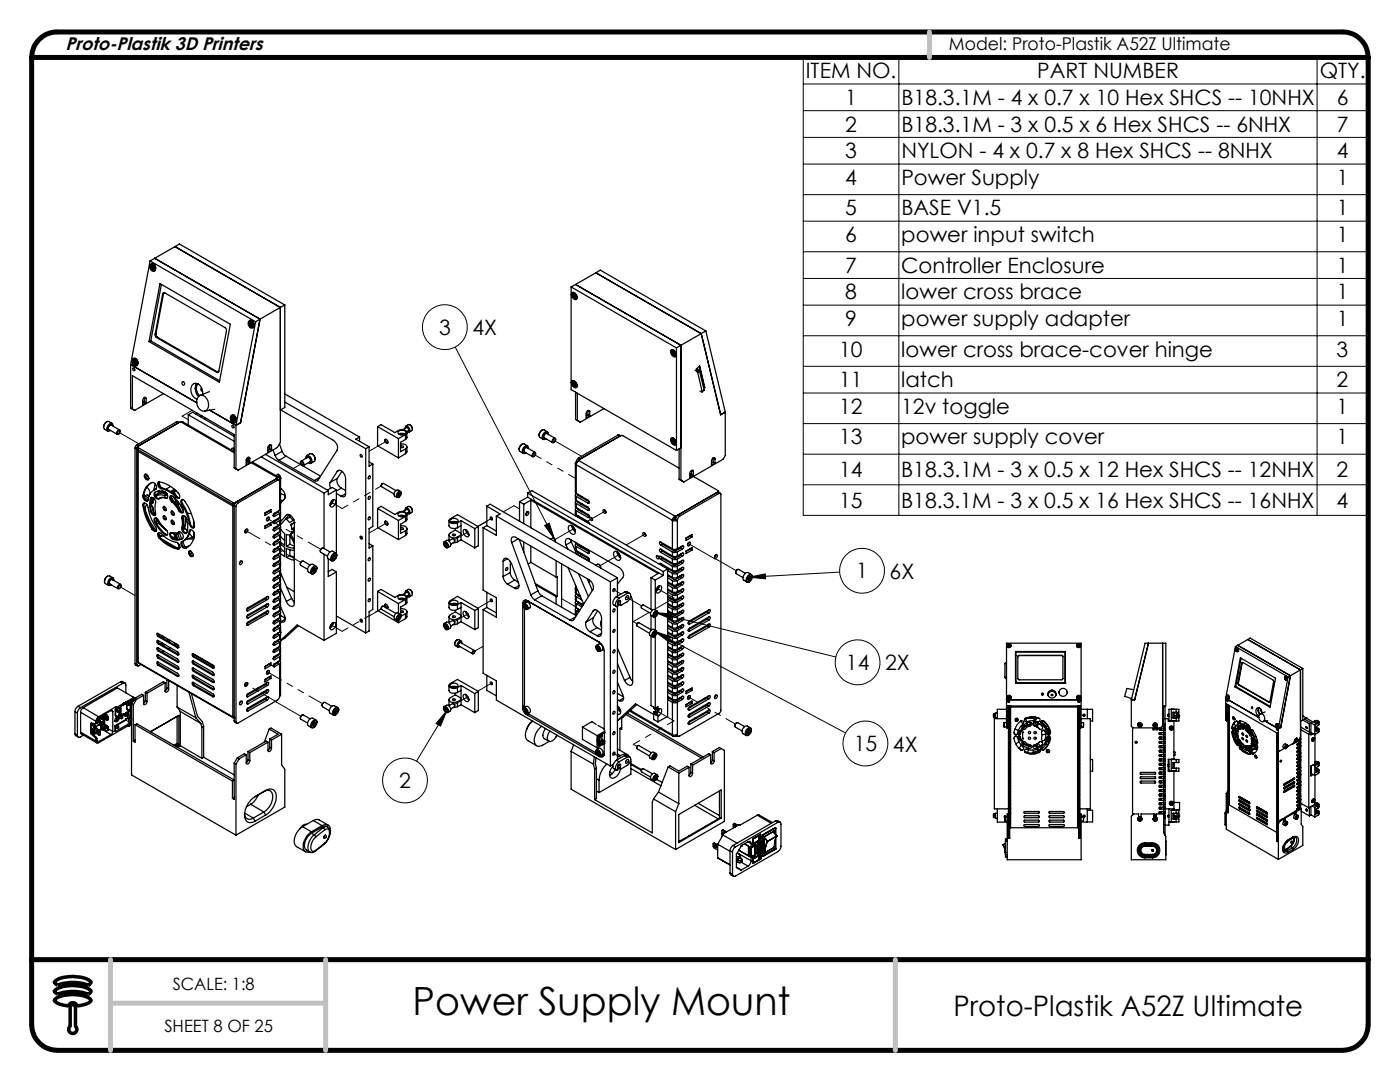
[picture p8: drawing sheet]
<svg xmlns="http://www.w3.org/2000/svg" width="279mm" height="216mm" viewBox="0 0 279 216" stroke-linecap="round" stroke-linejoin="round" font-family="sans-serif">
<defs><g id="words">
<text font-size="7.8" x="82.3" y="202.6">Power Supply Mount</text>
<text font-size="5.6" x="190.3" y="202.7">Proto-Plastik A52Z Ultimate</text>
<g font-size="4.2">
<text x="160.8" y="15.6">ITEM NO.</text>
<text x="207" y="15.6">PART NUMBER</text>
<text x="263.4" y="15.6">QTY.</text>
<text x="168.7" y="20.9">1</text>
<text x="179.9" y="20.9">B18.3.1M - 4 x 0.7 x 10 Hex SHCS -- 10NHX</text>
<text x="266.8" y="20.9">6</text>
<text x="168.7" y="26.3">2</text>
<text x="179.9" y="26.3">B18.3.1M - 3 x 0.5 x 6 Hex SHCS -- 6NHX</text>
<text x="266.8" y="26.3">7</text>
<text x="168.7" y="31.6">3</text>
<text x="179.9" y="31.6">NYLON - 4 x 0.7 x 8 Hex SHCS -- 8NHX</text>
<text x="266.8" y="31.6">4</text>
<text x="168.7" y="36.9">4</text>
<text x="179.9" y="36.9">Power Supply</text>
<text x="266.8" y="36.9">1</text>
<text x="168.7" y="43">5</text>
<text x="179.9" y="43">BASE V1.5</text>
<text x="266.8" y="43">1</text>
<text x="168.7" y="48.3">6</text>
<text x="179.9" y="48.3">power input switch</text>
<text x="266.8" y="48.3">1</text>
<text x="168.7" y="59.7">8</text>
<text x="168.7" y="54.4">7</text>
<text x="179.9" y="59.7">lower cross brace</text>
<text x="179.9" y="54.4">Controller Enclosure</text>
<text x="266.8" y="59.7">1</text>
<text x="266.8" y="54.4">1</text>
<text x="168.7" y="65.1">9</text>
<text x="179.9" y="65.1">power supply adapter</text>
<text x="266.8" y="65.1">1</text>
<text x="87.6" y="66.8">3</text>
<text x="94.3" y="66.9">4X</text>
<text x="167.5" y="71.2">10</text>
<text x="179.9" y="71.2">lower cross brace-cover hinge</text>
<text x="266.8" y="71.2">3</text>
<text x="167.5" y="77.3">11</text>
<text x="179.9" y="77.3">latch</text>
<text x="266.8" y="77.3">2</text>
<text x="167.5" y="82.6">12</text>
<text x="179.9" y="82.6">12v toggle</text>
<text x="266.7" y="82.6">1</text>
<text x="167.5" y="88.7">13</text>
<text x="179.8" y="88.7">power supply cover</text>
<text x="266.7" y="88.7">1</text>
<text x="167.5" y="95.2">14</text>
<text x="179.8" y="95.2">B18.3.1M - 3 x 0.5 x 12 Hex SHCS -- 12NHX</text>
<text x="266.7" y="95.2">2</text>
<text x="167.5" y="101.3">15</text>
<text x="179.8" y="101.3">B18.3.1M - 3 x 0.5 x 16 Hex SHCS -- 16NHX</text>
<text x="266.7" y="101.3">4</text>
<text x="170.9" y="115.4">1</text>
<text x="177.5" y="115.5">6X</text>
<text x="168.8" y="133.7">14</text>
<text x="176.6" y="133.8">2X</text>
<text x="170.4" y="149.9">15</text>
<text x="178.2" y="150">4X</text>
<text x="79.7" y="157.2">2</text>
</g>
<text font-size="3.7" x="13.1" y="9.9">Proto-Plastik 3D Printers</text>
<text font-size="3.5" x="189.4" y="9.9">Model: Proto-Plastik A52Z Ultimate</text>
<g font-size="3.4">
<text x="34.5" y="197.5">SCALE: 1:8</text>
<text x="32.8" y="206">SHEET 8 OF 25</text>
</g>
</g></defs>
<g fill="none" stroke="#000" stroke-width=".2">
<path d="M160.3 11.5h112.7v91.3h-112.7zM160.3 16.8h112.7M179.4 11.5v91.3M262.9 11.5v91.3M160.3 22.1h112.7M160.3 27.4h112.7M160.3 32.7h112.7M160.3 38.8h112.7M160.3 44.1h112.7M160.3 50.2h112.7M160.3 55.6h112.7M90.8 69.3l19.9 38.3"/>
<path d="M160.3 60.9h112.7M160.3 67h112.7M160.3 73.1h112.7M160.3 78.4h112.7M160.3 84.5h112.7M160.3 90.6h112.7M160.3 96.7h112.7M108.7 104.8l.9-.4 1.1 3.2zM149.4 115.2l3.3-.7 .1 1zM167.6 114.2l-18.2 1M130.7 126l3.1 1.1-.5 .9zM130.7 126l38.1 20.3"/>
<path d="M130.8 122.2l3.4 .3-.3 1zM130.8 122.2l36 8.9M89.2 141.8l-1.3 3.1-.9-.5zM89.2 141.8l-6.1 10.1"/>
<circle cx="88.8" cy="65.3" r="4.5"/>
<circle cx="172.1" cy="113.9" r="4.5"/>
<circle cx="171.2" cy="132.2" r="4.5"/>
<circle cx="80.8" cy="155.7" r="4.5"/>
<circle cx="172.7" cy="148.4" r="4.5"/>
</g>
<path d="M10.9 197.7a6 6 0 0 1 5.2-.9 3.2 3.2 0 0 1 2.1 1 .79 .79 0 0 1-1.3 .4 10.7 10.7 0 0 0-5.5 .1l-.5-.4zM10.9 195.9a6 6 0 0 1 5.2-.9 3.2 3.2 0 0 1 2.1 1 .79 .79 0 0 1-1.3 .4 10.7 10.7 0 0 0-5.5 .1l-.5-.4zM11 199.4a7.1 7.1 0 0 1 7 0l.2 .2a1.36 1.36 0 0 1-1.1 .8l-1.7 .3a.9 .9 0 0 0-.9-.6 .9 .9 0 0 0-.8 .6 4.3 4.3 0 0 1-2.7-.9l-.1-.2zM14 204.8a.81 .81 0 0 0 0 1.2 .81 .81 0 0 0 1.1 0 .81 .81 0 0 0 0-1.2M14 201a.53 .53 0 0 1 .5-.6 .53 .53 0 0 1 .6 .6" fill="none" stroke="#000" stroke-width=".7" stroke-linecap="butt"/>
<path d="M11.4 6.4a5.1 5.1 0 0 0-5.1 5.1M267.9 6.4a5.1 5.1 0 0 1 5.1 5.1M6.3 204.5a5.2 5.2 0 0 0 5.1 5.1M273 204.5a5.2 5.2 0 0 1-5.1 5.1" fill="none" stroke="#000" stroke-width="1" stroke-linecap="butt"/>
<path d="M14 201v3.8M15.1 201v3.8" fill="none" stroke="#000" stroke-width=".7"/>
<path d="M11.4 6.4h256.5M6.3 191.5h266.7M6.3 204.5v-193h266.7v193M11.4 209.6h256.5" fill="none" stroke="#000" stroke-width="1"/>
<path d="M185.5 6.4v5.1M22 191.5v18.1M65 191.5v18.1M178.7 191.5v18.1M22 200.2h43" fill="none" stroke="#c0c0c0" stroke-width="1"/>
<path d="M108.7 104.8l.9-.4 1.1 3.2zM149.4 115.2l3.3-.7 .1 1zM89.2 141.8l-1.3 3.1-.9-.5zM130.7 126l3.1 1.1-.4 .9zM130.8 122.2l3.4 .3-.3 1z" fill="#000"/>
<g fill="none" stroke="#000" stroke-width=".25">
<path d="M30 52.1l-3.9 20.6M30 52.1l21 12.1M30.1 53.3h.1M30.1 53.3a.48 .48 0 0 1 .3-.6 .48 .48 0 0 1 .6 .4 .51 .51 0 0 1-.1 .8 .51 .51 0 0 1-.8-.3M30.1 52.7a.8 .8 0 0 1 .9 .3 .8 .8 0 0 1 0 1 .78 .78 0 0 1-1-.3 .78 .78 0 0 1 .1-1zM30.1 52.9a.58 .58 0 0 1 .8 .3 .58 .58 0 0 1-.3 .8l-.5-.4zM30.2 53.4l.2 .3M30.5 53.2l.1 .3M30.5 53.3l-.3 .1M30.5 53.3l.1 .2M30.5 53.2v.1M30.5 53.1v.1"/>
<path d="M30.6 53.5l.1 .1M30.6 53l-.1 .2M30.6 53l-.3 .1-.1 .3M30.6 53l.2 .3-.1 .4M30.6 52.6h-.1M30.6 52.6l-.3 .1M30.7 53.6h.1M30.7 53.6l-.3 .1M30.7 53.7h-.3M30.9 51.5l21 12.2M30.9 53.9l.1 .1M31 53.9l-.2 .1"/>
<path d="M31.9 56.6l14.1 8.1-2.2 11.6-14.1-8.1zM32.2 56.8l-2.1 11.2 13.8 8M32.5 58.7a.29 .29 0 0 1 .4-.2l12.2 7.1 .1 .4-1.5 8.1-.2 .2h-.2M32.5 58.7l-1.5 8M32.6 58.6l-1.5 8M32.6 58.6l-.1 .1M32.8 58.4l-.2 .2M34.9 49.2l21.1 12.1M34.9 49.2l.9-.5 21 12.2M34.9 49.2l-4.9 2.9M114 57.3v20.5l21 12.1M114 57.3l21 12.1"/>
<path d="M114.2 58.8l.1-.3a.78 .78 0 0 1 .7 1.1l-.4-.1M114.2 58.4a.9 .9 0 0 1 .8 .4 .9 .9 0 0 1 0 1 .95 .95 0 0 1-.8-1.4zM114.2 58.6l.1-.1a.71 .71 0 0 1 .6 1.1l-.3-.1-.3-.3zM114.4 59v-.2h.3l.1 .6-.2-.1M114.4 59l.2 .3M114.5 58.3l-.2 .1M114.6 58.9v-.1l.2 .4M114.6 58.9l-.2 .1M114.6 58.9l.2 .3M114.8 59.2l-.2 .1M114.9 56.8l-.9 .5M114.9 56.8l21 12.1"/>
<path d="M115.2 59.5l-.2 .1M118.9 54.4l.9-.5 21.1 12.1M118.9 54.4l21 12.2 3.9 16.2 .9-.6M118.9 54.4l-4 2.4M26.1 72.7l13.2 7.7M26.1 72.7v8.7M26.5 72.2a.49 .49 0 0 1 .3-.6 .49 .49 0 0 1 .6 .4 .5 .5 0 0 1-.1 .8 .5 .5 0 0 1-.7-.3M26.5 71.6a.8 .8 0 0 1 1 .5 .8 .8 0 0 1-.4 1 .95 .95 0 0 1-.6-1.5zM26.5 73.4a.26 .26 0 0 1 .4 .2 .26 .26 0 0 1-.2 .3l-.2-.1zM26.7 72.3l.2 .3M26.7 71.7a.61 .61 0 0 1 .7 .4 .61 .61 0 0 1-.4 .7 .7 .7 0 0 1-.3-1.1zM26.9 72.2l-.2 .1"/>
<path d="M26.9 72.2l.1 .2M27 72.1v.3M27 71.9v.2M27 72.1l-.1 .1M27 71.5h.1M27 72.4l.1 .1M27 71.5l-.2 .1M27 71.9l-.3 .1v.3M27 71.9l.2 .3-.1 .3-.2 .1M27.1 72.5l-.2 .1M27.4 72.8h.1M27.4 72.8l-.2 .1"/>
<path d="M29.2 79.5l-.1-.2h-.3l-.3 .5v1l.7-.4M29.2 79.5v.9M29.2 79.5l-.4-.2v.9M30.1 68.1l-.4 .1M31 66.7l-.1 .2 .3 .4M31.1 66.6l.3 .7M31.1 66.6l-.1 .1M31.2 67.3l12.1 7M31.4 67.3l12 6.9M31.4 67.3h-.2M32.6 78.6l-5.7 3.3M36.4 76.2a.31 .31 0 0 1 .5 .3 .31 .31 0 0 1-.5 .3z"/>
<path d="M38.9 77.5l.3 .2M39.3 76.5a1.96 1.96 0 0 0 .4 2.6M39.4 76.7l-.3 .1M39.5 76.6a1.82 1.82 0 0 0 .3 2.4M39.7 79.1a1.24 1.24 0 0 1 1.8 1 1.24 1.24 0 0 1 0 1.3 1.24 1.24 0 0 1-1.2 .6 1.93 1.93 0 0 1-.6-2.9zM40.3 77.5a.3 .3 0 0 0-.2 .3 .3 .3 0 0 0 .3 .2M40.4 78.7a1.73 1.73 0 0 0-1.7-2.2 1.83 1.83 0 0 0 .6 3.1M41.8 78.1l-1.9 .8M43.4 74.2l.2 .1M43.4 74.2l-.1 .1M49.7 64.7h.1M49.7 64.7v-.4a.43 .43 0 0 1 .4-.3 .43 .43 0 0 1 .4 .2l.1 .3a.5 .5 0 0 1-.1 .8 .5 .5 0 0 1-.7-.4"/>
<path d="M49.7 64a.77 .77 0 0 1 .9 .2 .77 .77 0 0 1 .1 .9 .56 .56 0 0 1-.6 .4 .56 .56 0 0 1-.5-.6l-.1-.5zM49.8 64.9h.1M49.8 64.2a.58 .58 0 0 1 .8 .3 .58 .58 0 0 1-.3 .8l-.3-.1-.3-.3zM49.8 64.7l.1-.3 .3-.1 .2 .4-.1 .3M49.8 64.7l.3 .3h.2M50.1 64.7h-.3M50.1 64.7l.1 .1M50.1 64.5l.1 .3M50.1 64.5v.2M50.2 64.3l-.1 .2zM50.2 63.9v.1M50.2 64.8l.1 .1"/>
<path d="M50.2 64h-.2M50.3 64.9h.1M50.6 65.3h.1M50.6 65.3h-.2M51 64.2l-3.9 20.7M51.9 63.7l-.9 .5M51.9 63.7l-3.9 20.6-.9 .6M56 61.3v27l-.6 1-7.8 4.5M56 61.3l-4.1 2.4M56.8 60.9v20.4l-.8 .5M56.8 78.6l15 8.6M56.8 60.9l-.8 .4"/>
<path d="M114.2 76.4v-.3a.68 .68 0 0 1 .8 .3 .68 .68 0 0 1-.1 .9l-.3-.1M114.2 76a.9 .9 0 0 1 .8 .4 .9 .9 0 0 1 0 1 .95 .95 0 0 1-.8-1.4zM114.3 76.1a.71 .71 0 0 1 .6 1.1 .71 .71 0 0 1-.6-1.1zM114.3 76.6l.1-.3 .3 .1 .2 .3-.1 .3-.3-.1M114.3 76.6l.2 .3M114.5 76h-.2M114.6 76.4l-.3 .2M114.6 76.4l.1 .2M114.6 76.4h.1M114.7 76.6l.1 .2M114.8 76.8l-.3 .1M114.9 78.2v5.5"/>
<path d="M115.2 77.2h-.2M115.2 78.5v5.4l-.3-.2M133.9 69.8a.9 .9 0 0 1 .9 .4 .9 .9 0 0 1 0 1 .95 .95 0 0 1-.9-1.4zM134.1 70a.63 .63 0 0 1 .6 .3 .63 .63 0 0 1-.1 .7l-.5-.3-.1-.5zM134.2 70.4l.2 .4M134.2 70.4v-.2h.2l.3 .3-.1 .3h-.2M134.3 69.8l-.3 .2v.2M134.3 69.8a.78 .78 0 0 1 .4 1.3l-.3-.1M134.3 69.8h-.2M134.4 70.3v-.1l.1 .3M134.4 70.3l-.2 .1M134.4 70.3l.1 .2"/>
<path d="M134.5 70.5l.1 .1M134.6 70.6l-.2 .2M135 70.9l-.2 .1M135 69.4v20.5M135.9 68.9l-.9 .5M135.9 68.9v26.9M138.7 73.9l.3 .1M139 73.6l.6-.6 1.1 4.3M139 73.6v.1M139 74l.2 .3M139 73.6l.4 .1M139.2 74.3l.9 3.8"/>
<path d="M139.4 73.7l.2 .3M139.4 73.7l-.4 .3M139.6 73.1l1 4.2M139.6 74l-.4 .3M139.6 74l.9 3.8M139.7 78l.4 .2v-.1M140.5 77.8l-.4 .4M140.5 77.8l-.4 .3M140.6 77.3l-.2 .1M140.6 77.3h.1M140.7 77.3l-.3 .2M140.9 66l-5 2.9"/>
<path d="M140.9 66l3.8 16.2M21.3 84.2a1.17 1.17 0 0 0-.6 1M22.3 84.9a.55 .55 0 0 0-.7 .1 .55 .55 0 0 0 0 .7l.2 .1M22.4 84.5l-.7-.4a1.02 1.02 0 0 0-.9 1.6l.7 .3M22.5 85a.39 .39 0 0 0 0-.4 .39 .39 0 0 0-.5-.1 1.01 1.01 0 0 0-.4 1.5l.4-.1M23.5 86.1l.3-.2a.39 .39 0 0 1 .2 .5 .39 .39 0 0 1-.5 .2l-.1-.1zM23.9 85.8l-1.7-1a.54 .54 0 0 0-.5 .3 .54 .54 0 0 0 0 .6l1.7 1M24 86.1l-.1-.3a.52 .52 0 0 0-.5 .3 .52 .52 0 0 0 0 .6l.3-.1M26.1 81.4l.3 .2M26.1 81.4l.8 .5M26.4 81.6v-6.6l20.3 11.7v6.6M26.4 81.6l.5 .3"/>
<path d="M27 89.4v43M27 89.4l.3 .2M27.3 89.6v43M27.3 88.8l-.2 .1-.1 .5M27.3 88.8l.4 .1M27.4 89.2l.1 .5M27.4 89.2l-.1 .4M27.4 89.9v42.1l.2 .2M27.5 89.1h-.1l.1 .2M27.5 89.3l19 11M27.5 89.7l19 11M27.5 89.3v.4"/>
<path d="M27.6 89.7l-.2 .2 .2 .2M27.6 90.1v42.1M27.6 90.1l18.9 10.9M27.6 89.8v.3M27.7 88.9l-.1 .1M28.5 99a.78 .78 0 0 0 1 .9l.1-.2M28.7 98.8l.1 .5 .2 .4 .5 .2M28.7 98.8l-.2 .2M28.7 98.7l.3 .3M28.8 99.2l.8 .5M28.8 80.2l.4 .2M28.8 80.2l-.3 .2"/>
<path d="M28.9 94.7a.64 .64 0 0 1 .7 .3 .64 .64 0 0 1-.1 .8l-.5-.3-.2-.5zM29 99l.6 .3M29 99l-.3 .1M29 94.6v.3l.1 .5 .5 .3M29.2 94.7l.2 .4-.3 .2M29.3 97.2a1.52 1.52 0 0 1 .7 1.4M29.7 95.5l-.3 .1M29.8 98.8h-.5l.4 .2M30 99.4l.1-.1a.97 .97 0 0 1 .8 1.5l.1 1.5a.38 .38 0 0 1-.2 .6l-.4-.2-.4-.6M30 99.4a4.9 4.9 0 0 0 0 2.7M30.1 96.4l-1 1.1-.4 1.3M30.1 99.7l.4 .2"/>
<path d="M30.2 99.3a4.9 4.9 0 0 0 0 2.7M30.2 99.3l-.2 .1M30.2 99.3l.4 .3M30.3 99.2l-.1 .1M30.7 99.4l-.3 .8M30.8 99.5l-.3 .8M30.9 98.3a.82 .82 0 0 0 .1 1.1 .82 .82 0 0 0 1.1-.1l1 .1M30.9 98.3a1.94 1.94 0 0 1 2.4 .3l.1 .6-.2 .2h-.1M30.9 98.3l.1-.1a.9 .9 0 0 0 .8 1.3M31 96.6l-.3 1.2 .5-.3M31 97.6a2.46 2.46 0 0 0-1.4 2.1M31 97.6a.82 .82 0 0 0-.1-1.1 .82 .82 0 0 0-1.2 .2l-.8 .9-.4 1.4"/>
<path d="M31.1 97.6h-.1M31.3 98.6l-.3 .3M31.4 98.6h-.1M31.5 98l.1 .5M31.7 96.2l.5 1.2M31.7 96.2a.95 .95 0 0 0 .6 1.2M31.8 96.4l-.1 .3M31.8 98v.4l.6-.4M31.8 96.6v.3M32.2 97.5a.88 .88 0 0 1-.6-1.3 5.7 5.7 0 0 1 4.3 2.8l-.1 .3a.45 .45 0 0 1-.7-.1M32.2 97.5a5.8 5.8 0 0 1 2.9 1.7M32.3 97.4a5.8 5.8 0 0 1 3 1.7"/>
<path d="M32.3 97.4l-.1 .1M32.5 98v.1M32.9 98.9a1.7 1.7 0 0 0-1.8 .2M32.9 98.2l-.6-.1-.5 .3M33.1 98.6l-.2 .3M33.1 98.6h.1M33.1 98.6a1.92 1.92 0 0 0-1.7 0M33.1 98.9h-.2M33.1 98.3l-.2-.1a1.89 1.89 0 0 0-1.5 .4M33.2 98.6l-.1 .3M33.2 99.3h-.2a1.36 1.36 0 0 0-1.3 .2M33.2 99.3l-.1 .1"/>
<path d="M33.2 99.3h.2M33.3 98.5l-.2 .1M33.3 98.5l-.1 .1M33.4 98.7l-.3 .2M34 97.1l-.8 .4M34.1 99l.7 1.2 .3-.2-.5-.8M34.1 98.9l-.1 .5 .4 .6M34.6 98.2l.2 .4M34.6 98.2l.1-.1 .6 1M34.8 97.6l-.8 .5M34.8 97.6l.1 .3M34.9 97.9l-.6 .3"/>
<path d="M34.9 97.8v.1M35.1 97.9l-.7 .4 .2-.1M35.2 84.2l.5 .1M35.2 84.2l.3 .2M35.2 84.2l-7.9 4.6M35.3 99.1l.5 .2M35.3 99.1l-.2 .1M35.5 84.4l-7.8 4.5M35.6 84.4h-.1M36.1 84.2h-.2l-8.4 4.9M36.1 84.2h.4l10.2 5.9M36.1 84.2l10.6 6.1"/>
<path d="M36.3 99.7v.4l.1 .4M36.5 99.7l-.2 .1M37.6 82.8l9.1 5.3M37.6 82.8l.9-.5 8.2 4.8M37.6 82.8v2M39.4 82.5l-.3 .2M40.3 83l-.3 .1M40.9 83.3v.4M41.8 81.8l5.3 3.1M42.9 81.7l-2.1 .4M46.1 83.6a.48 .48 0 0 1 .4-.7 .48 .48 0 0 1 .6 .5v.2a.46 .46 0 0 1-.3 .6 .46 .46 0 0 1-.6-.4M46.1 82.9a.8 .8 0 0 1 1 .5 .8 .8 0 0 1-.4 1 .95 .95 0 0 1-.6-1.5z"/>
<path d="M46.3 84.9a.29 .29 0 0 1 .3 .1 .29 .29 0 0 1 0 .4l-.3-.2zM46.3 83a.61 .61 0 0 1 .7 .5 .61 .61 0 0 1-.4 .7l-.4-.4-.1-.5zM46.3 83.6l.2 .3M46.5 89.4l.2 .7M46.5 83.5l-.2 .1M46.5 83.5l.1 .2M46.6 82.9h-.2M46.6 83.3l-.1 .2M46.6 83.7l.2 .1M46.6 83.3v.4M46.6 83.3h-.2l-.1 .3M46.6 83.3l.2 .2v.4"/>
<path d="M46.6 83.7l.1 .2M46.7 89.6l-.4-.2-.1 .4M46.7 83.9h-.2M46.7 83.9h.1M46.7 93.3l.4 .3M46.7 93.3l.9 .5M46.8 83.9h-.3M47 84.2h.1M47.1 84.1l-.3 .1M47.1 84.9v8.7M47.1 93.6l.5 .2M49.1 91.8l.4 .1"/>
<path d="M49.2 91.5l.3 .2M49.5 92.1l.3 .2M49.5 92.1l-.4 .2M49.8 91.5l-.1-.3-.3 .2a1.53 1.53 0 0 0-.3 1.3l.7-.4M49.8 91.5v.8M49.8 91.5l-.3-.2v.8M50.1 92.3l5.2 3M50.3 92.2l5.4 3M52.1 91.2l12.6 7.2M53 90.7l12.5 7.2M53.8 89.6l.4 .2M53.8 89.6l-.3 .2"/>
<path d="M54.2 89l-.1-.3-.3 .1-.3 .4v1l.7-.4M54.2 89v.8M54.2 89l-.4-.2v.8M54.5 89.8l.4 1.1M54.9 90.9l.4 .7 .4 .3M55.2 95l.1-.3a.69 .69 0 0 1 .6 1M55.3 95.8a.3 .3 0 0 1 .4 0 .3 .3 0 0 1 .1 .3M55.3 95.3l.1 .1-8.5 4.9M55.3 95.3a.3 .3 0 0 1 .4-.1 .3 .3 0 0 1 .1 .4M55.3 95.8l-7.8 4.6M55.4 95.4v.2M55.6 94.7l.1 .4 .4 .4"/>
<path d="M55.7 95.8l-.4-.2h-.3l.3 .2M55.7 91.9l7 4M55.8 88.6l.5 1.5M55.8 95.6a.31 .31 0 0 1 .2 .2 .31 .31 0 0 1-.2 .3M55.8 96.1v5.7M55.8 95.6l-.3 .1M56 97.5a1.7 1.7 0 0 1 .8 2M56 81.8l10.5 6a1.68 1.68 0 0 1 .8 2l-3.8 6a.5 .5 0 0 1-.8 .1M56 99.8l.5 .1M56 95.8v5.8l-.2 .2M56 98.5l.8 .3v.7M56.3 90.1l.3 .5 .5 .4"/>
<path d="M56.3 90.1l-1.4 .8M56.8 99.5l-.8 .9M56.8 80.2l16.2 9.3M57.1 91l-1.4 .9M57.1 91l6.9 4M60 92.3v-.2a.48 .48 0 0 1 .6 .2 .48 .48 0 0 1-.1 .6l-.2-.1M60 92.1a.42 .42 0 0 1 .4 .3 .42 .42 0 0 1 0 .5l-.4-.4zM60.1 92l1.3-.7a.58 .58 0 0 1 .5 .8l-1.3 .8M61.1 91.5l-.1-.2a.45 .45 0 0 1 .4-.4 .45 .45 0 0 1 .5 .3l.4 .9-.2 .4-.5-.2M61.2 90.9l.6-.3a.99 .99 0 0 1 .9 1.5l-.6 .3M61.3 91.3a.5 .5 0 0 1 .6 0 .5 .5 0 0 1 .2 .6l-.3 .3M62.3 90.6l.5 .5 .1 .6"/>
<path d="M63.8 95.2l-1.1 .7M64.7 98.4v11M65.5 97.9l-.8 .5M65.9 96.3l-.1 .4 .2 .7M66.2 100a.49 .49 0 0 1 .7-.2 .97 .97 0 0 1-.9 1.3l-.1-.5zM66.2 99.9l-.3 .6M66.5 99.8l-.3 .7-.3 .3M66.5 99.8h.1M67.1 97.8v12.4l-.2 .1M67.1 97.8l-1.6 .9v-.8M67.1 97.8l-.8-.5-.9 .5M67.1 98.5l1 .5"/>
<path d="M67.3 94.1a.84 .84 0 0 1 1.4 .4l.3 1v3M67.3 94.1l-1.4 2.2M67.3 95.5a1.65 1.65 0 0 0 .8 1.9M67.3 95.5l-1.4 .8M67.7 93.8l-.4 .3M68.1 97.4l.9 .5M68.1 97.4l-1 .6M68.2 94.1l-.9 1.4M69 98.5a.53 .53 0 0 1-.3 .6 .53 .53 0 0 1-.6-.1M69 98.5l-.9 .5M71.8 87.2l-.8 .4 2.7 1.5M71.8 87.2v.9"/>
<path d="M71.9 90.7a.26 .26 0 0 1 .4 .2 .26 .26 0 0 1-.2 .3zM73 89.5v36.8M73.6 99.1l.2-.1a.33 .33 0 0 1 .1 .4 .33 .33 0 0 1-.4 .2zM73.6 95.1l.2-.1a.31 .31 0 0 1 .1 .4 .31 .31 0 0 1-.4 .1zM73.7 89.1v3.9l.7-.4M73.7 89.1l-.7 .4M73.7 92.1l.7 .5M74.4 92.6v12.5l-.7 .4v3.9l.7-.5M75.4 85.1l.7-.4 2.7 1.6a1.71 1.71 0 0 1 2.3-.3 .41 .41 0 0 1-.2 .7M75.4 85.1v3.8l4.1 2.5M75.4 85.1l4.1 2.4M76.3 96.5l-.2 .4"/>
<path d="M76.9 87.7a.46 .46 0 0 1 .4 .2 .46 .46 0 0 1-.1 .6l-.3-.3zM76.9 87.7a.56 .56 0 0 0 .5 .7M79 97.9l-2.5-1.5a.46 .46 0 0 0-.3 .7l2.4 1.5M79.4 98.9l.3 .1M79.5 98.3l.3-.2a.61 .61 0 0 1 .2 .8 .61 .61 0 0 1-.7 .3l-.1-.2zM79.5 87.5v3.9M79.6 86a.94 .94 0 0 1 1.4 .4 .96 .96 0 0 1-1.6-.1zM79.6 86.6l.4-.1 .8 .1M79.7 98.4l-.3 .4 .3-.2M79.7 98.4l-.3 .3v.3h.3M79.7 98.4h.2v.3M79.7 98.4v.2"/>
<path d="M79.7 98.6l.2 .1M79.9 98.7l-.2 .3M79.9 86.7h.6M79.9 88.6h.1a.73 .73 0 0 1 .8 0 .73 .73 0 0 1 .3 .8l-.2 .2M79.9 89a.28 .28 0 0 1 .4 0 .28 .28 0 0 1 .1 .3h-.5M79.9 98.1l-.5-.3a.78 .78 0 0 0-.6 1.2l.4 .3M80.1 98.5l-.2-.4a.76 .76 0 0 0-.6 .4 .76 .76 0 0 0 0 .8l.4-.1M80.4 85.7l.7-.4a.42 .42 0 0 1 .4 .6l-.3 .2M80.9 85.4l.1-.4a.76 .76 0 0 1 .7 .4 .76 .76 0 0 1-.1 .8l-.4-.1M80.9 86.7v1M80.9 89.6v.9M80.9 87.7l-1 .6v1.8l1-.5"/>
<path d="M80.9 86.7l-1.4 .8M80.9 90.5l-1.4 .9M81 85l.5-.3a.79 .79 0 0 1 .7 1.2l-.5 .3M81.1 85.3a.38 .38 0 0 1 .4 .2 .38 .38 0 0 1 0 .5M81.2 86.3v1.1l-.3 .3M81.2 89.1v1.1l-.3 .3M81.8 84.8l.4 .3 .1 .5M104.2 88.6l-.4 .4-.2 .7M105.2 89.4a.45 .45 0 0 0-.5-.1 .45 .45 0 0 0-.2 .5v.3l.2 .1M105.3 89l-.7-.4a1.01 1.01 0 0 0-.8 1.5l.6 .4M105.3 99.2l-1.6 .9M105.3 99.2l27.1 15.6"/>
<path d="M105.3 98.4l.9-.5 27 15.6M105.3 98.4l27.1 15.7M105.3 98.4v.8M105.4 89.5l-.1-.5a.98 .98 0 0 0-.8 1.5l.5-.2M105.9 99.8l25.4 14.6-1.4 .9M105.9 99.8l-1.4 .8M105.9 99.8v5.5M106.4 90.6l.3-.2a.37 .37 0 0 1 .1 .4 .37 .37 0 0 1-.4 .2zM106.8 90.3l-1.7-1a.57 .57 0 0 0-.5 .9l1.7 .9M106.9 90.6v-.3a.48 .48 0 0 0-.6 .3 .48 .48 0 0 0 .1 .6l.2-.1M108.2 85.8a1.17 1.17 0 0 0-.6 1.1M109.2 86.5a.54 .54 0 0 0-.7 .2 .54 .54 0 0 0 0 .6l.2 .1"/>
<path d="M109.3 86.1l-.7-.3a1.01 1.01 0 0 0-.9 1.5l.7 .4M109.4 86.7a.39 .39 0 0 0 0-.5 .39 .39 0 0 0-.5-.1 1.01 1.01 0 0 0-.5 1.6l.5-.1M110.6 87.6h.1a.35 .35 0 0 1 .1 .4 .35 .35 0 0 1-.5 .2zM110.8 87.5l-1.7-1a.54 .54 0 0 0-.5 .3 .54 .54 0 0 0 0 .5l1.7 1M110.9 87.8l-.1-.3a.46 .46 0 0 0-.5 .3 .46 .46 0 0 0 .2 .5h.1M114.8 92.5v5.7l.2 .2M114.8 98.8v.9l.2 .2M114.9 83.7l.9 .5M115 99.9l2.4 1.3a.32 .32 0 0 1 .2 .3 .32 .32 0 0 1-.2 .3M115 98.4l2.5 1.5 .1 .5h-.2M115 92.2a.31 .31 0 0 0-.2 .3 .31 .31 0 0 0 .2 .2M115 99.9a.31 .31 0 0 0-.2 .3 .31 .31 0 0 0 .2 .3"/>
<path d="M115 92.7l19.2 11.1M115 92.7v5.7M115 99.1v.8M115 99.1l2.4 1.3M115 92.2l.1 .1M115 99.9h.1M115.1 98.5a.32 .32 0 0 0-.3 .2 .32 .32 0 0 0 .2 .4M115.4 98.7v.1M115.4 98.8l2.2 1.4M115.4 98.7h.1M115.5 91.9h.1M115.5 84l.3 .2"/>
<path d="M115.5 91.9l-.3 .2-.2 .6M115.5 91.9v-.1l8.4-4.9h.3l11.3 6.5M115.5 91.4l-.4 .3-.1 .5M115.5 91.9l19.2 11.1M115.5 91.4l.4 .1M115.9 91.5l-.2 .2M116.1 99.1l-.1 .1M116.1 99.1v.2M117.3 82.8l.4 .2M117.3 82.8l-.3 .2M117.7 82.1l-.2-.2-.3 .1a1.67 1.67 0 0 0-.2 1.4l.7-.4M117.7 82.1v.9"/>
<path d="M117.7 82.1l-.4-.2v.9M120.5 81.5l-4.7 2.7M123.3 86.8l.6 .2M123.3 86.8l.4 .2M123.3 86.8l-7.8 4.6M123.7 87l-7.8 4.5M123.8 87h-.1M133.9 87.4a.9 .9 0 0 1 .9 .4 .9 .9 0 0 1 0 1 .95 .95 0 0 1-.9-1.4zM134 87.8v-.2a.7 .7 0 0 1 .8 .3 .7 .7 0 0 1-.1 .8l-.3-.1M134.1 87.6a.63 .63 0 0 1 .6 .3 .63 .63 0 0 1-.1 .8l-.5-.4-.1-.5zM134.2 88.1l.2 .3M134.2 88.1v-.3h.2l.3 .3-.1 .3h-.2"/>
<path d="M134.3 87.4l-.2 .1M134.4 87.9v-.1l.1 .3M134.4 87.9l-.2 .2M134.4 87.9l.1 .2M134.5 88.1l.1 .1M134.6 88.2l-.2 .2M135 88.6l-.2 .1M135.5 95.6l.4 .2M135.5 95.6l1 .6M135.5 89.6v6M135.9 89.4l-.9 .5M135.9 95.8l.6 .4"/>
<path d="M137.7 94.7l.2 .1M138 94.7l.4 .2M138 94.7l-.3 .2M138.4 94.1a.41 .41 0 0 0-.6-.2 .41 .41 0 0 0-.1 .6v.8l.7-.4M138.4 95.1l4.9 2.8 .1 .1-.1 .1M138.4 94.1v.8M138.4 94.1l-.4-.2v.8M142.3 92.2l.4 .2M142.3 92.2l-.3 .2M142.7 91.6l-.2-.3-.4 .3-.1 1.2 .7-.4M142.7 91.6v.8M142.7 91.6l-.4-.2v.8"/>
<path d="M143.1 98.2h.3l.4 .2M143.1 98.2l.4 .3M143.1 98.2l-7.8 4.6M143.3 98.1l-8.4 4.9M143.3 98.1v.1M143.4 98v.2M143.5 98.5a.23 .23 0 0 1 .2-.1 .23 .23 0 0 1 .2 .3v43.2l-.3 .4-8 4.6a.28 .28 0 0 1-.3 0 .28 .28 0 0 1-.1-.3M143.5 98.5l-7.9 4.5M144.7 82.2v8.7l-.4 .8-7.8 4.5M21.5 115l-.5 .5-.2 .5M22.5 115.7h.1M22.5 115.7a.54 .54 0 0 0-.7 .1 .54 .54 0 0 0 0 .7l.2 .1"/>
<path d="M22.5 115.3l-.6-.4a1 1 0 0 0-.9 1.6l.7 .3M22.7 115.8v-.3a.53 .53 0 0 0-.5-.2 .53 .53 0 0 0-.5 .4l-.2 .5a.45 .45 0 0 0 .3 .6l.4-.1M23.8 116.8l.1-.1a.34 .34 0 0 1 .3 .4 .34 .34 0 0 1-.3 .3l-.3-.1zM24.1 116.6l-1.7-1a.58 .58 0 0 0-.5 .9l1.7 1M24.2 116.9l-.1-.2a.45 .45 0 0 0-.5 .2 .45 .45 0 0 0 .1 .6l.2-.1M28.5 100.8l.1-.3a.72 .72 0 0 1 1 .7 12.3 12.3 0 0 0 1.6 4.4l.1 .2a.46 .46 0 0 1-.5 .2 .46 .46 0 0 1-.4-.3M28.5 100.8a11.9 11.9 0 0 0 1.9 4.9M28.7 100.7a11.9 11.9 0 0 0 1.9 4.9M28.7 100.7l-.2 .1M28.8 100.4l-.1 .3M28.9 101.4l.8 2.2 1.5 2.3M28.9 101.4h-.1"/>
<path d="M29.3 100.6l-.4 .8M30.1 100.8l.1 .1M30.1 100.7l.1 .1M30.1 100.4l.1 .1M30.1 100l.2 .2M30.2 100.8l.3 .5M30.2 100.8v.1M30.2 100.9l.2 .3M30.2 102l.4 .6 .4 .2M30.2 102l-.2 .1M30.3 100.2l-.1 .3M30.3 100.2h.1"/>
<path d="M30.4 101.2l.4 1.5M30.4 100.2h.1M30.4 100.2l.1 .1M30.4 101.2l.1 .1M30.4 100.1l-.1 .1M30.5 100.3l-.1 .2h-.2M30.5 101.3l.4 1.5M30.6 105.6l.6 .3M30.6 105.6l-.2 .1M30.9 104.2l-.1-.2a.44 .44 0 0 1 .2-.6 2.86 2.86 0 0 1 1.3 1.4 2.58 2.58 0 0 1 1.1 1.8l-.2 .2-.4-.2M30.9 104.2a7.8 7.8 0 0 0 1.9 2.4M31 103.4v.7"/>
<path d="M31 104.1a7.8 7.8 0 0 0 2 2.4M31 104.1l-.1 .1M31.1 103.4a6.5 6.5 0 0 0 2.2 2.5M31.2 103.4a6.2 6.2 0 0 0 2 2.3M31.2 104.4l.6 .1M31.4 103.9l-.4 .2M31.6 106.5l.5 .5M31.7 106.3v.6l.3 .4M31.8 107.4l-.3-.4v-.6a.41 .41 0 0 1 .7 .1 7.2 7.2 0 0 0 3.3 1.9l.4 .6-.1 .4-.3 .2M31.8 107.4a7.1 7.1 0 0 0 3.7 2.2M32 107.3a7.4 7.4 0 0 0 3.7 2.2M32 107.3l-.2 .1"/>
<path d="M32.1 107h.6M32.1 107l-.3 .1M32.2 107.5l3.3 1.9M32.6 103a.45 .45 0 0 1 .5 .2 .45 .45 0 0 1-.1 .6l-.4-.3zM32.6 101.1a.49 .49 0 0 1 .5 .3 .49 .49 0 0 1-.1 .5l-.4-.4zM32.7 101l.1 .5 .4 .3M32.7 102.9l.1 .5 .4 .2M33 106.5l.4 .2M33 106.5l-.2 .1M34.2 102a.55 .55 0 0 1 .5 .8 .53 .53 0 0 1-.5-.8zM34.2 103.8a.55 .55 0 0 1 .5 .8 .53 .53 0 0 1-.5-.8zM34.2 107.1l.7 .3"/>
<path d="M34.3 100.1l-.4-.6a.38 .38 0 0 1 .2-.6 5.5 5.5 0 0 1 2.5 3.3l-.4 .1-.5-.4M34.3 100.1l.7 .8 .7 1M34.3 102l.1 .4 .4 .3M34.3 103.8a.63 .63 0 0 0 .5 .8M34.4 100l.6 .6 .8 1.2M34.4 100l-.1 .1M34.5 106.4h.1M34.6 106.4l-.5-.1-.1 .3 .2 .4 .5 .5M34.6 106.4l.2 .2M34.6 106.4h.1M34.6 106.3l.3 .4M34.7 107.5l-.2 .1"/>
<path d="M34.8 106.5l.1 1.1M34.8 106.6l.1 .1M34.8 106.6l.4 1M34.9 106.7l.4 .9M35.1 106.4v.2M35.1 100.2l.3 .1M35.1 100.2v.4M35.1 106.6l.4 1.1M35.4 100.3l.1 .3M35.5 106.5l-.4 .1M35.5 100.6l-.3 .2M35.5 100.6l.8 1.6"/>
<path d="M35.5 109.4h.3M35.5 100l-.4 .2M35.5 106.5l.4 1.1M35.5 106.3h-.1M35.5 106.3v.2M35.5 108.4l.4 .9M35.6 108.5l.3 .7M35.6 100.2l-.2 .1M35.7 106.2a2.32 2.32 0 0 1-1.7 .1l-.1 .6 .6 .7M35.7 106.2a.89 .89 0 0 1 .7 1.3M35.7 106.2h.1M35.7 109.5l-.2 .1"/>
<path d="M35.7 109.5h.1M35.8 106.2v.1M35.8 106.2l-.3 .1M35.8 100.4l-.3 .2M35.8 109.2l-.3 .2M35.8 106.3l-.3 .2M35.8 106.3l.5 1.2M35.8 101.8l.4 .4 .3 .1M35.8 101.8l-.1 .1M36 100.7l.6 1.3M36.3 100.6l-.2-.4 .2-.5a.58 .58 0 0 1 .6 .4 9.6 9.6 0 0 1 1.8 5.2h-.1a.9 .9 0 0 1-.8-.8M36.3 100.6a9.8 9.8 0 0 1 1.5 3.9"/>
<path d="M36.3 103.4v-.4l.4-.1a2.47 2.47 0 0 1 .8 2.5l-.3 1a.89 .89 0 0 1-.9-1.1M36.3 103.4l.1 .8-.1 1.1M36.3 108.1a.96 .96 0 0 0 .8 1.2M36.4 107.5a2.45 2.45 0 0 1-1.9 .1M36.4 100.5a9.8 9.8 0 0 1 1.6 3.9M36.4 103.3l.2 .8-.2 1.1M36.4 105.2l.3 .9 .6 .3M36.4 107.5l-.7 .2-1-.2M36.4 100.5l-.1 .1M36.4 103.3l-.1 .1M36.4 105.2l-.1 .1M36.4 108l.4 .9"/>
<path d="M36.5 102.9l.2 1.2-.3 1.3M36.5 102.9l-.1 .4M36.8 108.9l.3 .2-.3 .2M36.8 108.9l-.2 .2M36.9 103l.1 .9a2.71 2.71 0 0 1-.5 1.8M36.9 105.3l.5 .6M37 105.5l-.5 .2M37 103.2l.1 .7a2.32 2.32 0 0 1-.6 1.8M37.1 109.3l-.2 .1M37.4 109.2l-.3 .1M37.4 102.4l.8 .1M37.5 109.1l-.6 .2"/>
<path d="M37.7 110a.72 .72 0 0 1 .7 .3 .72 .72 0 0 1 0 .8 .79 .79 0 0 1-.7-1.1zM37.7 108.9l-.7 .2M37.8 106a2.65 2.65 0 0 1-1.6 2.2 .95 .95 0 0 0 .7 1.2M37.8 106v-.2a.9 .9 0 0 1 1 .4 .9 .9 0 0 1-.1 1l-.1 .5-.7 1.1-1 .6M37.8 106.5l.7 .8 .1-.1M37.9 109.9a.92 .92 0 0 0 .6 1.1M38 105.9a2.56 2.56 0 0 1-1.4 2M38 104.4l-.2 .1M38 105.9l-.2 .1M38 105.7v.2M38.1 110l.1 .5-.2 .1M38.4 107.2l-1.3 .4"/>
<path d="M38.6 107.5h-1.4M38.6 103.9v1.4M38.6 106.1v1.5M38.7 104.2v1.1l-.4-.2-.3-.7M38.7 106.2v1.2M46.5 101h.2M46.5 101v42.1M46.5 100.7h.2M46.5 100.3h.4M46.5 100.3v.4M46.6 100.7l-.1 .3M46.6 100.9h.1"/>
<path d="M46.6 100.9l-.1 .1M46.7 100.7l-.1 .2M46.7 100.9v42.9M46.7 100.9l.4 .2M46.9 100.3v.1M47.1 101.1v42.9M47.5 100.4l-.4 .7M47.5 100.4l-.4-.2-.4 .7M47.9 112.1l.3-.2a.39 .39 0 0 1 .1 .5 .39 .39 0 0 1-.5 .2zM48 112l-.2 .4M48.9 106h.1M49 105.7l.2-.1a.41 .41 0 0 1 .2 .5 .41 .41 0 0 1-.5 .2z"/>
<path d="M49.1 105.7l-.2 .3M52.9 102.3l1.2-.6v.5l-1.2 .6zM52.9 105l1.2-.7v.5l-1.2 .6zM53 119.5l.4 .1M53 119.5l-3.8 2.1M53.3 119.1l-.3 .4M53.4 103.3l.1-.1a.34 .34 0 0 1 .3 .4 .34 .34 0 0 1-.3 .3h-.2l-.1-.2zM53.4 119.6l.2-.3v-.2l-.1-.1-4 2.3-.3 .4 .1 .2h.2M53.4 119.6l-3.9 2.3M53.4 103.3l-.2 .3M53.7 102l.4 .2M53.7 102l-.8 .4"/>
<path d="M53.7 101.8v.2M53.7 104.5v.1M53.7 104.6l.4 .2M53.7 104.6l-.8 .5M54.5 102.9l.3 .1M54.5 104.3l.3 .2M54.5 105.7l.3 .2M54.5 107.2l.3 .1M54.5 108.6l.3 .2M54.5 110l.3 .2M54.5 111.4l.3 .2M54.5 112.9l.3 .1"/>
<path d="M54.5 114.3l.3 .2M54.5 115.7l.3 .2M54.5 117.2l.3 .1M54.5 118.6l.3 .1M54.8 118.2v.1M54.9 105.4h.1M54.9 102.6l-.2-.1v.2M54.9 104l-.2-.1v.2M54.9 105.4l-.2-.1v.2M54.9 106.9l-.2-.1v.2M54.9 108.3l-.2-.1v.2M54.9 109.7l-.2-.1v.2"/>
<path d="M54.9 111.1h-.2v.1M54.9 112.6l-.2-.1v.2M54.9 114l-.2-.1v.2M54.9 115.4l-.2-.1v.2M54.9 116.8h-.2v.1M54.9 118.3l-.2-.1v.2M54.9 119.7l-.2-.1v.2M55.4 102.1h.1M55.4 103.5h.1M55.4 104.9l.1 .1M55.4 106.3l.1 .1M55.4 107.8h.1"/>
<path d="M55.4 109.2h.1M55.4 110.6l.1 .1M55.4 112l.1 .1M55.4 113.5h.1M55.4 114.9h.1M55.4 116.3l.1 .1M55.4 117.8h.1M55.4 119.2h.1M55.5 102.1v.1M55.5 103.5v.1M55.5 105v.1M55.5 106.4v.1"/>
<path d="M55.5 107.8v.1M55.5 109.2v.2M55.5 110.7v.1M55.5 112.1v.1M55.5 113.5v.2M55.5 114.9v.2M55.5 116.4v.1M55.5 117.8v.2M55.5 119.2v.2M55.5 118l-1 .5M55.5 102.2l-1 .6M55.5 103.6l-1 .6"/>
<path d="M55.5 105.1l-1 .5M55.5 106.5l-1 .6M55.5 107.9l-1 .6M55.5 109.4l-1 .5M55.5 110.8l-1 .5M55.5 112.2l-1 .6M55.5 113.7l-1 .5M55.5 115.1l-1 .5M55.5 116.5l-1 .6M55.5 119.4l-1 .5M55.7 101.8a.32 .32 0 0 1 .3 .3 .32 .32 0 0 1-.2 .3M55.7 104.7a.32 .32 0 0 1 .3 .3 .32 .32 0 0 1-.2 .3"/>
<path d="M55.7 106.2a.29 .29 0 0 1 .3 .2 .29 .29 0 0 1-.2 .3M55.7 107.6a.32 .32 0 0 1 .3 .2 .32 .32 0 0 1-.2 .4M55.7 109a.29 .29 0 0 1 .3 .3 .29 .29 0 0 1-.2 .3M55.7 110.4a.32 .32 0 0 1 .3 .3 .32 .32 0 0 1-.2 .3M55.7 111.9a.29 .29 0 0 1 .3 .2 .29 .29 0 0 1-.2 .3M55.7 113.3a.32 .32 0 0 1 .3 .3 .32 .32 0 0 1-.2 .3M55.7 116.1a.32 .32 0 0 1 .3 .3 .32 .32 0 0 1-.2 .3M55.7 117.6a.29 .29 0 0 1 .3 .2 .29 .29 0 0 1-.2 .3M55.7 119a.32 .32 0 0 1 .3 .3 .32 .32 0 0 1-.2 .3M55.7 103.3h.1M55.7 114.7h.1M55.8 101.8l-1.1 .7-.2 .4 .1 .1h.2"/>
<path d="M55.8 103.3l-1.2 .7v.5h.2M55.8 104.7l-1.1 .6-.2 .4 .1 .2h.2M55.8 106.1l-1.2 .8v.5l.2-.1M55.8 107.5l-1.2 .8v.5h.2M55.8 109l-1.2 .7v.5h.2M55.8 110.4l-1.2 .8v.4h.2M55.8 111.8l-1.2 .8v.5l.2-.1M55.8 113.2l-1.2 .9v.4h.2M55.8 114.7l-1.2 .8v.4h.2M55.8 116.1l-1.2 .8v.4h.2M55.8 117.5l-1.2 .8v.5l.2-.1M55.8 119l-1.2 .8v.4h.2"/>
<path d="M55.8 103.3a.31 .31 0 0 1 .2 .3 .31 .31 0 0 1-.2 .3M55.8 114.7a.31 .31 0 0 1 .2 .3 .31 .31 0 0 1-.2 .3M55.8 102.4v.9M55.8 103.9v.8M55.8 105.3v.8M55.8 106.7v.8M55.8 108.2v.8M55.8 109.6v.8M55.8 111v.8M55.8 112.4v.8M55.8 113.9v.8M55.8 115.3v.8"/>
<path d="M55.8 116.7v.8M55.8 118.1v.9M55.8 119.6v.8M55.8 102.4l-1 .6M55.8 103.9l-1 .6M55.8 105.3l-1 .6M55.8 106.7l-1 .6M55.8 108.2l-1 .6M55.8 109.6l-1 .6M55.8 111l-1 .6M55.8 112.4l-1 .6M55.8 113.9l-1 .6"/>
<path d="M55.8 115.3l-1 .6M55.8 116.7l-1 .6M55.8 118.1l-1 .6M55.8 119.6l-1 .6M56 105.9l.2-.1 .6 .7v2.3l-.8-.6M56 107l.8 .8M56 109.4l.8 .7M56 102.2v.8l-.2 .3M56 103.6v.9l-.2 .2M56 105v.9l-.2 .2M56 106.4v1l-.2 .1M56 107.9v.9l-.2 .2"/>
<path d="M56 109.3v.9l-.2 .2M56 110.7v.9l-.2 .2M56 112.1v1l-.2 .1M56 113.6v.9l-.2 .2M56 115v.9l-.2 .2M56 116.5v.8l-.2 .2M56 117.9v.9l-.2 .2M56 119.3v.9l-.2 .2M56 117.3l1.1 2.7M56 114.3l2.2 5.1M56 100.3h.1M56 108.6l.8 .6v1.9l-1-.8"/>
<path d="M57.1 102.8a.88 .88 0 0 1 1.4 .6l.2 .9M57.1 111.2l1.6 .6M57.1 103.6l.7 .7 .9-.5M57.1 109l.8 .3h.8M57.1 102.8l-1.1 1.3M57.1 103.4v.2M57.3 117.2l1.4 .9M57.4 102.7l-.3 .1M57.7 102.7l-1.8 2.1M57.9 103.2l.6 .7M57.9 108.6l.8 .3M57.9 103.2l-.8 .4"/>
<path d="M57.9 102.8v.4M57.9 106.9v1.7M57.9 109.7v1.1M57.9 108.6l-.8 .4M57.9 110.8l-.8 .4M57.9 110.8l.8 .4M58 106.6l.7 1.2M58.2 119.4l.5 .8M58.2 119.4l-1.1 .6M58.3 105.6l.4 .3M58.7 106.2l-.7 .4M58.7 104.3v16.3a.66 .66 0 0 1-.6 .4 .66 .66 0 0 1-.6-.4l-.4-.6"/>
<path d="M58.7 109.8l-.7-.1-.9-.3v1.8M58.7 104.3l-.7 .4 .3 .9M58.7 106.3l-.4-.3-.3 .6M58.7 108.4l-.9-1.7-.7-.1v2.4M58.7 104.3h.1M58.7 105.3l-.4 .3M60.3 112l-.3 .2-.1 .4M61.9 112.7l-1.4-.7a.55 .55 0 0 0-.5 .8l1.4 .8M62.4 113.5l.3-.4h.4a.93 .93 0 0 1-.8 1.4l-.1-.6zM62.5 113.8h-.1M62.5 113.8l.3 .2M62.6 113.6l-.2 .2"/>
<path d="M62.6 113.6h.1M62.6 113.6l-.1 .2M62.7 113.5l.3 .1M63 113.6l-.1-.2-.4 .2-.1 .3 .1 .3 .3-.2M63 113.6l-.2 .4M63.1 113l-.7-.4a1.01 1.01 0 0 0-.8 1.5l.6 .4M63.3 113.5v-.2a.35 .35 0 0 0-.6-.3 .95 .95 0 0 0-.4 1.5l.4-.1M64.3 109.4l-.3 .2-.1 .4M64.7 110.6v17.2M65.5 111.5v3.5l1.6-.9M65.5 114.1l.8-.5 .8 .5M65.9 110.1l-1.4-.7a.55 .55 0 0 0-.5 .2 .55 .55 0 0 0 0 .6l1.4 .8"/>
<path d="M66.4 111.2v.3h.3M66.4 111.3l.3 .2M66.5 110.7a.41 .41 0 0 1 .6-.1 .96 .96 0 0 1-.8 1.3l-.2-.3 .1-.5zM66.5 111.1l-.1 .1M66.5 111.1l-.1 .2M66.6 110.9l-.1 .2M66.6 110.8h.3l.1 .3M66.6 110.8l-.2 .4M66.6 110.9l.4 .2M66.6 110.9h.1M67 111.1l-.3 .4M67 110.4l-.6-.4a1.02 1.02 0 0 0-.9 1.5l.7 .4"/>
<path d="M67.1 114.1v12.3l-2.4 1.4M67.2 110.9v-.4a.92 .92 0 0 0-1 .2 .92 .92 0 0 0-.2 1 .38 .38 0 0 0 .3 .2 .38 .38 0 0 0 .4-.1M71.9 107a.31 .31 0 0 1 .3 .2 .31 .31 0 0 1 0 .4l-.3-.2zM73.6 119.6l.2-.1a.29 .29 0 0 1 .1 .4 .29 .29 0 0 1-.5 0zM73.6 115.5l.2-.1a.33 .33 0 0 1 .1 .4 .33 .33 0 0 1-.4 .1zM73.6 103.2l.2-.1a.31 .31 0 0 1 .1 .4 .31 .31 0 0 1-.4 .1zM73.7 108.5l.7 .4M73.7 111.3a.29 .29 0 0 1 .2 .4 .29 .29 0 0 1-.4 .1zM74.4 108.9v12.7l-.7 .5v3.8l-.7 .4M75.4 118l.7-.4 2.7 1.6a1.82 1.82 0 0 1 2.3-.3 .41 .41 0 0 1-.2 .7M75.4 101.5l.7-.5 2.7 1.7a1.71 1.71 0 0 1 2.3-.3 .41 .41 0 0 1-.2 .6M75.4 118l4.1 2.4"/>
<path d="M75.4 118v3.8l4.1 2.4M75.4 101.5v3.8l4.1 2.4M75.4 101.5l4.1 2.4M76.9 104a.46 .46 0 0 1 .4 .3 .46 .46 0 0 1-.1 .5l-.3-.3zM76.9 104a.58 .58 0 0 0 .5 .7M79.5 103.9v3.8M79.6 118.9a.94 .94 0 0 1 1.4 .3 .96 .96 0 0 1-1.6 0zM79.6 102.4a.94 .94 0 0 1 1.4 .3 .96 .96 0 0 1-1.6 0zM79.6 119.5l.4-.2 .8 .2M79.6 102.9l.4-.1 .8 .1M79.9 119.6h.6M79.9 103.1h.6"/>
<path d="M79.9 104.9h.1a.84 .84 0 0 1 1.2 .7l-.3 .3M79.9 105.4a.28 .28 0 0 1 .4-.1 .28 .28 0 0 1 .1 .3h-.5M80.4 118.6l.7-.4a.44 .44 0 0 1 .4 .7l-.3 .1M80.4 102.1l.7-.5a.42 .42 0 0 1 .4 .7l-.3 .2M80.9 118.4l.1-.5a.78 .78 0 0 1 .7 .4 .78 .78 0 0 1-.1 .8l-.4-.1M80.9 101.8l.1-.4a.76 .76 0 0 1 .7 .4 .76 .76 0 0 1-.1 .8l-.4-.2M80.9 119.6l-1.4 .8M80.9 103v1M80.9 105.9v1M80.9 119.6v1M80.9 104l-1 .6v1.8l1-.5M80.9 103l-1.4 .9"/>
<path d="M80.9 106.9l-1.4 .8M81 117.9l.5-.3a.79 .79 0 0 1 .7 1.2l-.5 .3M81 101.4l.5-.3a.79 .79 0 0 1 .7 1.2l-.5 .3M81.1 118.2a.38 .38 0 0 1 .4 .2 .38 .38 0 0 1 0 .5M81.1 101.7a.38 .38 0 0 1 .4 .1 .38 .38 0 0 1 0 .5M81.2 119.2v1.1l-.3 .3M81.2 102.7v1l-.3 .3M81.2 105.5v1l-.3 .4M81.8 117.7l.4 .3 .1 .5M81.8 101.1l.4 .4 .1 .5M88.5 108.5l.1-.3a.73 .73 0 0 1 .8 .3 .73 .73 0 0 1 0 .8l-.5-.1M88.7 108.2a.71 .71 0 0 1 .6 1.1 .71 .71 0 0 1-.6-1.1z"/>
<path d="M88.7 108.1l.4-.3a.82 .82 0 0 1 .7 1.2l-.4 .3M88.7 108.7l.2 .3M88.9 108.4l.2 .4M88.9 108.4h.1M88.9 108.6l-.2 .1M88.9 108.4l.3 .3v.3h-.3M88.9 108.4h-.2v.3M88.9 108.4v.2M88.9 108.6l.2 .2M89.1 108.8l.1 .1M89.1 108.8l.1 .1-.3 .1M89.6 107.9l.8-.4 .2 .1 .1 .4"/>
<path d="M89.6 103.9v1a1.14 1.14 0 0 0 1.7 .4M89.6 106.8v1.1M89.9 103.7a1.01 1.01 0 0 1 1.5 .2 .9 .9 0 0 1-.8 .5 .9 .9 0 0 1-.8-.5zM90 104.2l.5-.2 .7 .2M90.3 104.3h.6M90.3 106.7a.26 .26 0 0 1 .3-.2 .26 .26 0 0 1 .2 .4h-.4zM90.5 107.5l.2 .2v.3M90.7 108l-.7 .6M90.9 105.8l-1 .5a.48 .48 0 0 0-.3 .6 .48 .48 0 0 0 .5 .3l.7 .1 .5-.2M90.9 105.4v.4M90.9 105.8l1.1 .6M91.3 104.3a1.09 1.09 0 0 1-1.7-.5l.3-.3 1.4-.8 4.2 2.4"/>
<path d="M91.3 108.1l-.8 .2M91.3 104.3v1M91.3 107.1v1M92 103.9v3.8M92 103.9l2.8 1.6M92 103.9l-.7 .4M92 107.7l2.8 1.6M92 104.9l-.7 .4M92 106.8l-.7 .3M92 107.7l-.7 .4M92.5 105.8a.89 .89 0 0 1 .9 .3 .89 .89 0 0 1 .1 1 .95 .95 0 0 1-1-1.3zM93 105.7l.1 .6 .5 .5"/>
<path d="M94.8 105.5v3.8M95.5 105.1v3.8l-.7 .4M95.5 105.1l-.7 .4M96.4 105.3v12.5l2.7 1.5v3.9l-2.7-1.6M97.2 101l2.6 1.6-.7 .4M97.2 101l.6-.4 25.4 14.7M97.2 104.9l1.9 1.1M97.2 101v3.9M97.2 118.2v3M97.2 104.9l-.8 .4M97.9 103.2a.28 .28 0 0 1 .3 .2 .28 .28 0 0 1-.1 .3l-.3-.4zM97.9 119.5a.28 .28 0 0 1 .3 .2 .28 .28 0 0 1-.1 .4l-.2-.3z"/>
<path d="M99.1 103v3.8l-2.7-1.5M99.1 103l22.7 13.1M100.4 112a.58 .58 0 0 1 .4-.6 .58 .58 0 0 1 .7 .2l.6 .9 1.5 4.4a.53 .53 0 0 1-.3 .5 .53 .53 0 0 1-.6 0M100.4 115a2.21 2.21 0 0 0 .9 1.6M100.4 112v3M101 113.3l.2-.1a.31 .31 0 0 1 .1 .4 .31 .31 0 0 1-.4 .2zM101.3 116.6l1.4 .8M101.3 111.5l-.9 .5M101.8 114.2a1.92 1.92 0 0 0 .9 1.5M101.8 114.2l-1.4 .8M101.8 112v2.2M102.1 108.3l-.1-.6a.54 .54 0 0 1 .3-.5 .54 .54 0 0 1 .6 0l14.6 8.5a1.68 1.68 0 0 1 .8 2l-3.8 5.9a.5 .5 0 0 1-.8 .1"/>
<path d="M102.1 108.3l3.8 10.4M102.7 115.7l-1.4 .9M102.7 115.7l.7 .5M103.4 107.5l-1.3 .8M103.6 116.9l-.9 .5M103.6 107.6l3.8 10.3M103.7 100.1l.8 .5M103.7 100.1v3.9M103.7 107.7v.1M104.5 100.6v3.9M104.5 108.2v2M104.9 119.7v.2l.2-.1"/>
<path d="M105.1 102.2l.2-.1a.43 .43 0 0 1 .1 .5 .43 .43 0 0 1-.4 .2zM105.2 102.1l-.3 .6M105.4 119.9a.43 .43 0 0 0-.5 0 .43 .43 0 0 0-.2 .5M105.4 119.9h.1M105.4 119.9l14.2 8.3M105.9 118.7l.5 .7 .3 .3M105.9 112.2l5.1 2.9M105.9 109v3.2M105.9 112.2l-.5 .3M106.7 119.7l7 4M106.8 116.5l4.4 2.5M106.9 116.7l4.1 2.4"/>
<path d="M107.4 117.9l.4 .7 .3 .3M107.4 117.9l-1.5 .8M108.1 118.9l-1.4 .8M108.1 118.9l6.9 3.9M109.9 107.6l.4-.2h.2l.3 .4v.3M110.5 107.4l.3 .3v.3M111 111.9v3.2M111 119.1v1.4M111 115.1l.2-.1v4M111.2 119l-.2 .1M112.1 112.5v8.6M113 108.7l-.2-.6a.55 .55 0 0 1 .3-.6 .55 .55 0 0 1 .6 .1l9.9 5.6a1.59 1.59 0 0 1 .7 2.1l-1.1 1.2"/>
<path d="M113 108.7l.3 .9M113.3 113.2l3.2 7.3M113.6 104.9a1.1 1.1 0 0 1 1 .5 1.1 1.1 0 0 1 0 1.2 1.18 1.18 0 0 1-1-1.7zM113.9 107.7l.1 .4M114 108.1l-1 .6M114 108.1l1.1 2.5M114.1 104.9l.4 .9 .3 .3M114.4 105.1l.4 .7M114.8 100.2v.9l.2 .2M114.8 101.6v.9l.2 .2M114.8 108.2l.2 .2M114.8 108.8v.9l.2 .2"/>
<path d="M114.8 116.7l.1 .2M114.8 117.3v1l.2 .1M114.8 118.8v.9l.2 .2M115 109.9l2.5 1.4 .1 .5h-.2M115 108.4l2.4 1.4a.32 .32 0 0 1 .2 .3 .32 .32 0 0 1-.2 .3M115 102.7l2.4 1.4 .2 .4M115 101.3l2.5 1.4 .1 .5-.2 .1M115 108.5a.31 .31 0 0 0-.2 .3 .31 .31 0 0 0 .2 .2M115 117.1a.29 .29 0 0 0-.2 .3 .29 .29 0 0 0 .2 .2M115 119.9a.31 .31 0 0 0-.2 .3 .31 .31 0 0 0 .2 .3M115 100.5v.8M115 101.9v.8"/>
<path d="M115 108.3v.1M115 109v.9M115 117.6v.8M115 119.1v.8M115 119.9l1.4 .8M115 119.1l1.1 .6M115 118.4l.7 .5M115 117.6l.3 .2M115 109l2.4 1.4M115 101.9l2.4 1.4M115 100.5l2.4 1.3M115 108.5h.1"/>
<path d="M115 119.9h.1M115.1 101.3a.32 .32 0 0 0-.3 .3 .32 .32 0 0 0 .2 .3M115.1 102.8l-.2 .1M115.1 109.9l-.2 .2M115.1 118.5a.32 .32 0 0 0-.3 .2 .32 .32 0 0 0 .2 .4M115.1 110.5l2.3 1.3M115.4 100.1v.2M115.4 101.6v.1M115.4 103v.1M115.4 108.7v.1M115.4 110.1v.2M115.4 118.7v.2"/>
<path d="M115.4 100.3l2.2 1.3M115.4 101.7l2.2 1.3M115.4 103.1l2.2 1.3M115.4 108.8l2.2 1.3M115.4 110.3l2.2 1.3M115.4 118.9l.5 .2M115.4 118.7h.1M115.4 110.1h.1M115.4 108.7h.1M115.4 102.9v.1M115.4 101.5v.1M115.4 100.1h.1"/>
<path d="M115.5 114.5l1.9 4.6M116 110.6l.1-.1v.2M116 109.2l.1-.1v.2M116 103.5l.1-.1v.2M116 102h.1v.1M116 100.6l.1-.1v.2M117.2 115.5l1 2.3M117.3 115.7l.3 .2M117.5 115.7l.1 .2-.1 .3M117.6 103.1l-.2 .2M117.6 100.3l-.2 .1M117.6 101.7l-.2 .1"/>
<path d="M117.6 110.2l-.2 .2M117.6 111.7l-.2 .1M117.6 116l-.1 .1M117.8 103.2a.38 .38 0 0 1 .4 .3 .38 .38 0 0 1-.1 .4l-.3-.3zM118.1 103.3l.1 .2M118.9 112.8l.4-.2h.2l.3 .3v.4M119.5 112.6l.3 .3 .1 .3M120.4 101.7a.43 .43 0 0 1 .5 .2 .43 .43 0 0 1-.1 .5l-.4-.2zM120.7 101.8l.2 .4M121.8 116.1v36.8M122.4 117.5l.2-.1a.3 .3 0 0 1 .1 .4 .3 .3 0 0 1-.4 .2zM122.6 110.1a1.11 1.11 0 0 1 1.1 .5 1.11 1.11 0 0 1-.1 1.2 1.2 1.2 0 0 1-1-1.7z"/>
<path d="M123 119.1a1.05 1.05 0 0 0-.7 1 1.05 1.05 0 0 0 .7 .9M123 119.1l.5 .2M123.2 110.1l.1 .7 .6 .5M123.2 115.3l-1.4 .8M123.2 115.3v3.6M123.4 119.9l.4 .3M123.4 110.3l.4 .6M123.5 119.3l-.6 1a.51 .51 0 0 0 .3 .8l.1-.2a.86 .86 0 0 1 .4-1.1l.2 .1-.1 .3M124.6 118.1l.4-.1 .7 .4M124.6 118.1l.6 .3M124.6 118.1l-1.6 1M125 119l.3-.1a.41 .41 0 0 1 .1 .5 .41 .41 0 0 1-.6 .2z"/>
<path d="M125.2 118.4a.45 .45 0 0 1 .5 0 .45 .45 0 0 1 .2 .5l-.2 .5-.3 .5-1.5 .9M125.2 118.4l-1.7 .9M125.8 118.9l.5 1.2v16a.55 .55 0 0 1-.4 .7 .55 .55 0 0 1-.6-.2l-.7-.8M128.4 106.3a.42 .42 0 0 1 .4 .2 .42 .42 0 0 1-.1 .5l-.4-.4zM128.7 106.4l.2 .4M129.9 115.3l.9 .4M129.9 115.3v6.3M130.8 115.7v6M131.1 110.9a.38 .38 0 0 1 .4 .2 .38 .38 0 0 1-.2 .4l-.3-.3zM131.2 117.2l.6-.3a.88 .88 0 0 1 .1 .9 .88 .88 0 0 1-.8 .5l-.2-.5zM131.3 117.1l-.3 .6M131.4 111l.1 .2"/>
<path d="M131.5 116.9l-.1 .6-.5 .5M131.6 112.6l.3-.2 2.3 1.4M131.9 108.8l-.2-.2v-.5l2.5 1.4M131.9 110.2l-.3-.5 .2-.2 2.4 1.4M131.9 111.6l-.2-.2v-.4l2.5 1.4M131.9 108.8l2.3 1.3M131.9 110.2l2.3 1.3M131.9 111.6l2.3 1.4M132 108.2l.2 .4M132 109.6l.2 .4M132 111.1l.2 .3M132 112.5l.2 .4"/>
<path d="M132.2 108.6l2.4 1.4 1.3-.7M132.2 110l2.4 1.4 1.3-.6M132.2 111.4l2.4 1.4 1.3-.6M132.2 112.9l2.4 1.3 1.3-.6M132.2 111.4l-.3 .2M132.2 108.6l-.3 .2M132.2 110l-.3 .2M132.2 112.9h.1M132.4 114.8l-1.6 .9M132.4 114.1v.7M133.2 114.9l1.4 .8 1.3-.7M133.2 116.3l1.4 .8 1.3-.6"/>
<path d="M133.2 117.7l1.4 .8 1.3-.6M133.2 119.2l1.4 .7 1.3-.6M133.2 113.5l-.8 .6M133.2 113.5v29.4l-1.9 1.1M133.2 113.8l1 .6M133.2 114.7l1 .5M133.2 115.3l1 .6M133.2 116.1l1 .6M133.2 116.7l1 .6M133.2 117.5l1 .6M133.2 118.1l1 .6M133.2 119l1 .5"/>
<path d="M133.2 119.6l1 .5M134.2 109.5l.5 .1 .5-.1M134.2 103.8l.2 .1 .8-.1M134.2 110.1l.3 .1 .7-.1M134.2 110.9l.3 .2 .7-.2M134.2 111.5l.2 .2 .8-.2M134.2 112.4l.5 .1 .5-.1M134.2 113l.3 .1 .7-.1M134.2 113.8l.3 .1 .7-.1M134.2 114.4l.2 .1 .8-.1M134.2 115.2l.5 .2 .5-.2M134.2 115.9l.3 .1 .7-.1"/>
<path d="M134.2 116.7l.3 .1 .7-.1M134.2 117.3l.2 .1 .8-.1M134.2 118.1l.5 .1 .5-.1M134.2 118.7l.3 .1 .7-.1M134.2 119.5l.3 .1 .7-.1M134.2 103.8v5.7M134.2 110.1v.8M134.2 111.5v.9M134.2 113v.8M134.2 114.4v.8M134.2 115.9v.8M134.2 117.3v.8"/>
<path d="M134.2 118.7v.8M134.5 103.6h.3M134.5 103.6l-.3 .2M134.7 103l-.3 .2-.2 .6M134.7 103.4l-.2 .2M134.7 103h.2M134.7 103.4h.1M134.7 103v.4M134.8 103.6l.4 .2M134.9 103v.2M135.2 119.5l1.1-.6 .2 .1v.2l-.3 .3M135.2 118.1l1.2-.6 .1 .3-.3 .3"/>
<path d="M135.2 116.7l1.1-.7 .2 .1v.2l-.3 .4M135.2 115.2l1.2-.6 .1 .3-.3 .4M135.2 113.8l1.1-.6h.2v.3l-.3 .3M135.2 112.4l1.2-.6 .1 .3-.3 .3M135.2 110.9l1.1-.6 .2 .1v.2l-.3 .3M135.2 109.5l1.2-.6 .1 .3-.3 .3M135.2 103.8v5.7M135.2 110.1v.8M135.2 111.5v.9M135.2 113v.8M135.2 114.4v.8M135.2 115.9v.8"/>
<path d="M135.2 117.3v.8M135.2 118.7v.8M135.3 102.8l-.4 .5-.1 .3M135.3 102.8l.3 .2M135.3 109.4v.2M135.3 110.9v.2M135.3 112.3v.2M135.3 113.7v.2M135.3 115.1v.3M135.3 116.6v.2M135.3 118v.2M135.3 119.5v.2"/>
<path d="M135.6 110.8l.3-.3 .1 .1zM135.6 109.3v.2M135.6 110.7v.2M135.6 112.1v.3M135.6 113.6v.2M135.6 115v.2M135.6 116.4v.2M135.6 117.9v.2M135.6 119.3v.2M135.6 103l-.3 .5-.1 .3M135.6 115l.2 .1M135.9 109.3l.3 .2"/>
<path d="M135.9 110.8l.3 .1M135.9 112.2l.3 .2M135.9 113.6l.3 .2M135.9 115l.3 .3M135.9 116.5l.3 .2M135.9 117.9l.3 .2M135.9 119.3l.3 .2M135.9 109.1l-.1 .2M136.1 109l-.2 .3M136.1 110.4l-.2 .4M136.1 111.8l-.2 .4M136.1 113.3l-.2 .3"/>
<path d="M136.1 114.7l-.2 .3M136.1 116.1l-.2 .4M136.1 117.5l-.2 .4M136.1 119l-.2 .3M136.2 119.5l-1 .6M136.2 118.1l-1 .6M136.2 116.7l-1 .6M136.2 115.3l-1 .6M136.2 113.8l-1 .6M136.2 112.4l-1 .6M136.2 110.9l-1 .6M136.2 109.5l-1 .6"/>
<path d="M136.9 107.4l1.2-.8v.5l-1.2 .7zM136.9 110l1.2-.7v.4l-1.2 .8zM137.4 108.3l.2-.1a.38 .38 0 0 1 .1 .5 .38 .38 0 0 1-.5 .1zM137.4 108.3l-.2 .4M137.6 106.9l.1 .1M137.8 107l.3 .1M137.8 107l-.9 .4M137.8 106.9v.1M137.8 109.5v.1M137.8 109.6l.3 .1M137.8 109.6l-.9 .4M142.7 110.8v.2"/>
<path d="M142.8 110.8l.2-.1a.39 .39 0 0 1 .1 .5 .39 .39 0 0 1-.5 .1zM142.8 110.8h.1M142.8 110.7l-.2 .5M147.2 113.6l-.3 .4-.1 .3M148.8 114.4l-1.4-.8a.55 .55 0 0 0-.5 .9l1.4 .8M149.3 115.1l.3-.3h.4a.93 .93 0 0 1-.8 1.3l-.2-.5zM149.3 115.5l.2-.3-.1 .3M149.4 115.5h-.1M149.4 115.5l.3 .2M149.6 115.1l.3 .2M149.9 115.3l-.1-.3-.4 .2-.1 .4 .1 .3 .3-.2M149.9 115.3l-.2 .4"/>
<path d="M150 114.7l-.7-.4a1.01 1.01 0 0 0-.9 1.5l.7 .4M150.1 115.1v-.1a.39 .39 0 0 0-.5-.4 .98 .98 0 0 0-.4 1.6l.4-.1M24 136.1l.4-.1 .5 .3M24 136.1l.5 .2M24 136.1l-8.4 4.8M24.5 136.3a.36 .36 0 0 1 .5 0 .36 .36 0 0 1 .1 .4v1.6M24.5 136.3l-8.4 4.9M25.3 140v.1M25.4 140h.1M25.4 140l-.1 .2M25.8 140l.4 .2-.2 .6M26 139.8l-1.9 1.1v1.4"/>
<path d="M26 139.8l.2 .2M26 139.8l.4 .3M26.2 140l.2 .1M26.2 140v.4M26.3 139.7h.1M26.3 139.9h.1M26.3 139.7l.3-.1-.3 .3M26.5 139.6l-.2 .3M26.6 139.5h.1M26.6 139.7h.1M26.6 139.5l-.2 .4 .2-.2M26.6 139.7l-.2 .1"/>
<path d="M26.6 139.5l-.3 .2M26.6 139.7l-.3 .2M26.7 139.2l-3.4 1.9M26.7 139.2l-3.3-1.9-6.8 3.9M26.7 139.2v.5M26.7 139.2l.3 .1M26.9 139.3l.3 .3M26.9 139.3l-.7 1.1M27 132.4v.2l.4 .3M27 132.4l.3 .2M27.2 139.6l-.6 1.1M27.3 132.6a.25 .25 0 0 0 .1 .3 .25 .25 0 0 0 .3 0l.4-.3"/>
<path d="M27.6 132.2l18.9 11M27.6 132.2l18.9 10.9M28.6 138.7l-1.4 .9M28.6 138.7v1.7M28.6 138.7l-.3-.2-1.4 .8M29 139.8l-.4 .6M29 138.1l.4 .2M29 139.8l.4 .2M29 138.1v1.7M29.4 140l-.4 .6h-.2l-.2-.2M29.4 138.3v1.7M31.5 126.4l.2 .5"/>
<path d="M31.5 127.8l.2 .5M31.5 129.2l.2 .6M31.5 130.6l.2 .6M31.5 132.1l.2 .5M31.5 131.3a.32 .32 0 0 1-.2-.3 .32 .32 0 0 1 .2-.3l4 2.3 .2 .4-.1 .2-.2-.1M31.5 132.7l-.2-.3 .1-.3 4 2.2 .3 .5-.1 .2h-.2M31.5 129.9l-.2-.4 .1-.3 4 2.3 .3 .4-.1 .2h-.2M31.5 128.4a.32 .32 0 0 1-.2-.3 .32 .32 0 0 1 .2-.3l4 2.3 .2 .4-.1 .2h-.2M31.5 127l-.2-.3 .1-.3 4 2.2 .3 .5-.1 .2h-.2M31.5 131.3l3.9 2.2M31.5 132.7l3.9 2.3M31.5 129.9l3.9 2.2"/>
<path d="M31.5 128.4l3.9 2.3M31.5 127l3.9 2.3M31.6 126.5l-.1 .1M31.6 129.3l-.1 .1M31.6 127.9l-.1 .1M31.7 126.9l-.2 .1M31.7 126.9l3.9 2.3M31.7 128.3l-.2 .1M31.7 128.3l3.9 2.3M31.7 129.8l-.2 .1M31.7 129.8l3.9 2.2M31.7 131.2l-.2 .1"/>
<path d="M31.7 131.2l3.9 2.2M31.7 132.6l-.2 .1M31.7 132.6l3.9 2.3M32.4 128.3l-.4 .2M32.4 126.9l-.4 .2M32.6 127l-.4 .2M32.6 128.4l-.4 .2M32.7 129.9l-.3 .2M32.9 128.6l-.3 .2M32.9 127.2l-.3 .2M32.9 136.2l-3.5 2.1M32.9 136.2v1.7"/>
<path d="M32.9 136.2l-.3-.2-3.6 2.1M33.3 137.3l-.1 .3-.3 .3M33.3 135.6l.4 .3M33.3 137.3l.4 .2M33.3 135.6v1.7M33.3 135.6h.1M33.5 127.7l-.1 .1M33.6 127.6l-.3 .2M33.7 137.5l-.1 .3-.4 .3-.3-.2M33.7 135.9v1.6M33.7 135.8v.1M33.8 127.7l-.1 .4"/>
<path d="M34 129.2l-.4 .2M34.7 128.2l.4 .2M35.3 128.7l-.1-.2-.3 .2M35.3 128.6v.1M35.3 136.8v4.3M35.3 128.7l.3 .1M35.6 129.2l-.2 .1M35.6 129.2h.1M35.6 130.6l-.2 .1M35.6 130.6h.1M35.6 132l-.2 .1M35.6 132h.1"/>
<path d="M35.6 133.4l-.2 .1M35.6 133.4l.1 .1M35.6 134.9l-.2 .1M35.6 134.9h.1M37.7 138.1l1.4 5.1M38.2 138.4l1.2 4.5 1 1.1 .2 1M38.5 130.4l.3 .6M38.5 131.9l.3 .5M38.5 133.3l.3 .5M38.5 134.7l.3 .6M38.5 136.1l.3 .6M38.5 130.5l4.2 2.4"/>
<path d="M38.6 135.4l-.3-.4 .1-.3 4.1 2.3 .3 .4-.1 .2h-.2M38.6 136.8l-.3-.3 .2-.4 4.1 2.4 .2 .4-.1 .2-.2-.1M38.6 133.9l-.3-.3v-.3h.2l4.1 2.3 .2 .4-.1 .2h-.2M38.6 132.5l-.3-.3 .1-.3 4.1 2.2 .3 .5-.1 .2h-.2M38.6 131.1l-.3-.4v-.2l.2-.1 4.1 2.4 .2 .4-.1 .1h-.2M38.6 135.4l3.9 2.2M38.6 136.8l3.9 2.2M38.6 133.9l3.9 2.3M38.6 132.5l3.9 2.3M38.6 131.1l3.9 2.2M38.8 135.3l-.2 .1M38.8 131l-.2 .1"/>
<path d="M38.8 131l3.9 2.2M38.8 132.4l-.2 .1M38.8 132.4l3.9 2.3M38.8 133.8l-.2 .1M38.8 133.8l3.9 2.3M38.8 135.3l3.9 2.2M38.8 136.7l-.2 .1M38.8 136.7l3.9 2.2M42.7 133.2l-.2 .1M42.7 133.2h.1M42.7 134.7l-.2 .1M42.7 134.7h.1"/>
<path d="M42.7 136.1l-.2 .1M42.7 136.1h.1M42.7 137.5l-.2 .1M42.7 137.5h.1M42.7 138.9l-.2 .1M42.7 138.9v.1M48 140l.2-.1a.39 .39 0 0 1 .1 .5 .39 .39 0 0 1-.5 .1zM48 139.9l-.2 .4M48.9 136.7h.1M48.9 136.5h.1M49 136.3l.2-.1a.41 .41 0 0 1 .2 .5 .41 .41 0 0 1-.5 .2zM49.1 136.3l-.2 .4"/>
<path d="M49.2 121.7l.3 .2M49.2 123.2l.3 .1M49.2 124.6l.3 .1M49.2 138.9l.3 .1M49.4 139.9l.1 .1M50.9 137.6l.1 .1M51.2 137.4l.2 .1M51.3 137.3l.2 .1M52.1 138.3l.2 .1M52.5 138.1l.1 .2M52.6 138.1h.1M52.9 133l1.2-.7v.5l-1.2 .7z"/>
<path d="M52.9 135.6l1.2-.7v.5l-1.2 .7zM53 139.5l-3.8 2.1M53 120.9l.4 .2M53 120.9l-3.8 2.1M53 122.3l.4 .2M53 122.3l-3.8 2.2M53 136.6l.4 .2M53 136.6l-3.8 2.2M53 138l.4 .2M53 138l-3.8 2.2M53 139.5l.4 .2M53.3 120.5l-.3 .4"/>
<path d="M53.3 122l-.3 .3M53.3 136.2l-.3 .4M53.3 137.7l-.3 .3M53.3 139.1l-.3 .4M53.4 121.1l.2-.3v-.4l-4.1 2.3-.3 .5 .1 .1h.2M53.4 122.5l.2-.3v-.3l-.1-.1-4 2.3-.3 .5 .1 .2 .2-.1M53.4 138.2l.2-.3v-.3l-4.1 2.2-.3 .5 .1 .2h.2M53.4 139.7l.2-.4v-.2l-.1-.1-4 2.3-.3 .4 .1 .2h.2M53.4 136.8l.2-.3v-.3l-.1-.1-4 2.3-.3 .5 .1 .2 .2-.1M53.4 121.1l-3.9 2.2M53.4 122.5l-3.9 2.2M53.4 138.2l-3.9 2.3"/>
<path d="M53.4 139.7l-3.9 2.2M53.4 136.8l-3.9 2.2M53.4 133.9l-.2 .3M53.5 133.8h.1a.39 .39 0 0 1 .1 .5 .39 .39 0 0 1-.5 .1l.1-.4zM53.7 132.5h.1M53.7 135.1h.1M53.7 132.5l.4 .3M53.7 132.5l-.8 .5M53.7 135.1l.4 .3M53.7 135.1l-.8 .5M54.5 120l.3 .2M54.5 121.5l.3 .1"/>
<path d="M54.5 122.9l.3 .1M54.5 124.3l.3 .2M54.5 125.7l.3 .2M54.5 127.2l.3 .1M54.5 128.6l.3 .2M54.5 130l.3 .2M54.5 131.4l.3 .2M54.5 132.9l.3 .1M54.7 132.5v.2M54.9 121.1l-.2-.1v.2M54.9 122.6l-.2-.1v.2M54.9 124l-.2-.1v.2"/>
<path d="M54.9 125.4l-.2-.1v.2M54.9 126.9l-.2-.1v.2M54.9 128.3l-.2-.1v.2M54.9 129.7l-.2-.1v.2M54.9 131.2l-.2-.1v.1M55.4 120.6h.1M55.4 122.1h.1M55.4 123.5h.1M55.4 124.9l.1 .1M55.4 126.4h.1M55.4 127.8h.1M55.4 129.2h.1"/>
<path d="M55.4 130.6l.1 .1M55.4 132.1h.1M55.5 120.6v.2M55.5 122.1v.1M55.5 123.5v.2M55.5 125v.1M55.5 126.4v.1M55.5 127.8v.2M55.5 129.2v.2M55.5 130.7v.1M55.5 132.1v.2M55.5 120.8l-1 .6"/>
<path d="M55.5 122.2l-1 .6M55.5 123.7l-1 .5M55.5 125.1l-1 .5M55.5 126.5l-1 .6M55.5 128l-1 .5M55.5 129.4l-1 .5M55.5 130.8l-1 .5M55.5 132.3l-1 .5M55.7 120.4a.29 .29 0 0 1 .3 .3 .29 .29 0 0 1-.2 .3M55.7 121.8a.32 .32 0 0 1 .3 .3 .32 .32 0 0 1-.2 .3M55.7 124.7a.32 .32 0 0 1 .3 .3 .32 .32 0 0 1-.2 .3M55.7 126.2a.29 .29 0 0 1 .3 .2 .29 .29 0 0 1-.2 .3"/>
<path d="M55.7 127.6a.32 .32 0 0 1 .3 .2 .32 .32 0 0 1-.2 .4M55.7 129a.29 .29 0 0 1 .3 .3 .29 .29 0 0 1-.2 .3M55.7 130.4a.32 .32 0 0 1 .3 .3 .32 .32 0 0 1-.2 .3M55.7 131.9a.29 .29 0 0 1 .3 .2 .29 .29 0 0 1-.2 .3M55.7 123.3h.1M55.8 120.4l-1.2 .8v.4h.2M55.8 121.8l-1.2 .8v.4h.2M55.8 123.3l-1.2 .7v.5h.2M55.8 124.7l-1.2 .8v.4h.2M55.8 126.1l-1.2 .8v.5l.2-.1M55.8 127.5l-1.2 .8v.5h.2M55.8 129l-1.2 .8v.4h.2"/>
<path d="M55.8 130.4l-1.2 .8v.4h.2M55.8 131.8l-1.2 .8v.5l.2-.1M55.8 138.9l-.1 .5-.4 .3-7.8 4.6a.25 .25 0 0 1-.3 0 .25 .25 0 0 1-.1-.3M55.8 123.3a.31 .31 0 0 1 .2 .3 .31 .31 0 0 1-.2 .3M55.8 121v.8M55.8 122.4v.9M55.8 123.9v.8M55.8 125.3v.8M55.8 126.7v.8M55.8 128.2v.8M55.8 129.6v.8M55.8 131v.8"/>
<path d="M55.8 132.4v6.5M55.8 121l-1 .6M55.8 122.4l-1 .6M55.8 123.9l-1 .6M55.8 125.3l-1 .6M55.8 126.7l-1 .6M55.8 128.2l-1 .6M55.8 129.6l-1 .6M55.8 131l-1 .6M55.8 132.4l-1 .6M55.8 126.1l.3 .1M56 125.9v.5"/>
<path d="M56 121.1l.9 2.4a.54 .54 0 0 1-.2 .6 .54 .54 0 0 1-.6-.1M56 120.7v.9l-.2 .2M56 122.2v.8l-.2 .3M56 123.6v.9l-.2 .2M56 125v.9l-.2 .2M56 126.4v1l-.2 .1M56 127.9v.9l-.2 .2M56 129.3v.9l-.2 .2M56 130.7v.9l-.2 .2M56 132.2v6.5l-.2 .2M56 124h.1M56 127.8l3.3-3.1 5.4 3.1"/>
<path d="M56 122.8l.9 .5M56.9 123.5l-.8 .5M59.5 124.8l-2.7 2.6-.8 .4M66.2 124.5l.5-.3a.82 .82 0 0 1 .1 1 .82 .82 0 0 1-.9 .4v-.4zM66.2 124.5l-.3 .5M66.5 124.2l-.1 .6-.5 .5M67.1 122.9l5.9 3.4M71.9 123.6a.26 .26 0 0 1 .4 .2 .26 .26 0 0 1-.2 .3zM76.3 121l-.2 .4M76.9 120.5a.56 .56 0 0 0 .5 .8M77 121.2l-.2-.6a.4 .4 0 0 1 .5 .2 .4 .4 0 0 1-.1 .6M79 122.4l-2.5-1.4a.42 .42 0 0 0-.3 .6l2.4 1.4"/>
<path d="M79.5 122.8l.3-.2a.61 .61 0 0 1 .2 .8 .61 .61 0 0 1-.7 .3l-.1-.3zM79.5 123.2l-.1 .1M79.5 120.4v1.9M79.5 123.8v.4M79.5 123.2l-.1 .2 .3 .1M79.7 122.9l-.2 .3M79.7 122.9l-.3 .3v.3h.3M79.7 122.9h.2v.3M79.7 122.9v.2M79.7 123.1l.2 .1M79.7 123.1l-.2 .1M79.9 123.2l-.2 .3"/>
<path d="M79.9 121.5h.8a.48 .48 0 0 1 .5 .4 .48 .48 0 0 1-.3 .5M79.9 122a.33 .33 0 0 1 .6 .1h-.6M79.9 122.6l-.5-.3a.77 .77 0 0 0-.6 1.2l.4 .3M80.1 122.9l-.1-.2a.68 .68 0 0 0-.8 .3 .68 .68 0 0 0 .1 .8l.4-.1M80.9 122.4l-.8 .5M80.9 122.4v1M80.9 123.4l-1.4 .8M80.9 120.6l-1 .5v1.5M81.2 122v1.1l-.3 .3M88.5 124.8l.1-.3a.73 .73 0 0 1 .8 .3 .73 .73 0 0 1 0 .8h-.5M88.5 124.6a.61 .61 0 0 1 .8 .2 .61 .61 0 0 1 0 .8h-.4l-.2-.4zM88.7 124.4l.4-.3a.79 .79 0 0 1 .7 1.2l-.4 .3"/>
<path d="M88.7 125.1l.2 .2M88.9 124.8l.2 .3M88.9 124.7l-.2 .1v.3M88.9 124.7l.3 .3v.3h-.3M88.9 124.7v.3M88.9 125l-.2 .1M88.9 125l.2 .1M89.1 125.1l.1 .1M89.1 125.1l.1 .1-.3 .1M89.6 124.2l.8-.4 .2 .1 .1 .4M89.6 136.8v1a1.14 1.14 0 0 0 1.7 .4M89.6 139.6v1.2"/>
<path d="M89.6 120.2v1a1.1 1.1 0 0 0 1.7 .4M89.6 123.1v1.1M89.9 136.6a.98 .98 0 0 1 1.5 .2 .9 .9 0 0 1-.8 .5 .9 .9 0 0 1-.8-.6zM89.9 120a1.01 1.01 0 0 1 1.5 .2 .93 .93 0 0 1-1.6 0zM90 137.1l.5-.2 .7 .2M90 120.5l.5-.1 .7 .1M90.3 137.2l.3-.1 .3 .1M90.3 120.6h.6M90.4 139.5l.5 .1a.28 .28 0 0 1-.3 .2 .28 .28 0 0 1-.3-.2zM90.4 122.9l.5 .1a.28 .28 0 0 1-.3 .3 .28 .28 0 0 1-.3-.3zM90.5 123.9h.1M90.5 123.9l.2 .4"/>
<path d="M90.7 124.3l-.7 .6M90.7 128.5l.2 .3 .5 .3M90.9 138.6l-1 .6a.48 .48 0 0 0-.3 .6 .48 .48 0 0 0 .5 .3l.7 .1 .5-.2M90.9 122.1l-1 .6a.48 .48 0 0 0-.3 .5 .48 .48 0 0 0 .5 .4h.7l.5-.1M90.9 138.6l1.1 .7M90.9 121.8v.3M90.9 138.3v.3M90.9 122.1l1.1 .7M91.2 127.7l-.3 .3-.2 .5M91.3 137.2a1.09 1.09 0 0 1-1.7-.5l.3-.3 1.4-.8 4.2 2.4M91.3 120.6a1.09 1.09 0 0 1-1.7-.4l.3-.4 1.4-.8 4.2 2.4M91.3 124.5l-.8 .1"/>
<path d="M91.3 120.6v1M91.3 123.5v1M91.3 137.2v1M92 128.2a.38 .38 0 0 0-.5 .2 .38 .38 0 0 0 .1 .5M92 120.2l-.7 .4M92 136.8l2.8 1.6M92 136.8l-.7 .4M92 120.2v3.8M92 136.8v3.8M92 137.8l-.7 .4M92 139.6l-.7 .4M92 120.2l2.8 1.6"/>
<path d="M92 124l2.8 1.6M92 121.2l-.7 .4M92 123.1l-.7 .4M92 124l-.7 .5M92 127.9l-.4-.3-.4 .1-.3 .4-.2 .4M92.2 128.4v-.3a.6 .6 0 0 0-.8 0 .6 .6 0 0 0-.2 .7v.2a.33 .33 0 0 0 .6 0M92.5 122.1l.1-.1a.98 .98 0 0 1 .9 1.4 .91 .91 0 0 1-1-1.3zM92.6 138.6a.95 .95 0 0 1 .9 1.3 .9 .9 0 0 1-.9-.4 .9 .9 0 0 1 0-.9zM93 138.6l.1 .6 .5 .5M93 122l.1 .7 .5 .4M94.4 130l.2-.1a.25 .25 0 0 1 .1 .4 .25 .25 0 0 1-.4 0zM94.7 129.8l-2.8-1.6a.44 .44 0 0 0-.4 .7l2.8 1.6"/>
<path d="M94.8 130l-.1-.1a.36 .36 0 0 0-.4 .1 .36 .36 0 0 0 .1 .5l.1-.1M94.8 121.8v3.8M94.8 138.4v3.8M95.5 138l-.7 .4M95.5 138v3.8l-.7 .4M95.5 121.4v3.8l-.7 .4M95.5 121.4l-.7 .4M96.4 121.6v12.7l2.7 1.6v3.8l22.7 13.2M97.2 134.8v3l1.9 1.1M97.2 121.2l1.9 1.1M97.2 121.2l-.8 .4M97.9 136.1a.33 .33 0 0 1 .3 .2 .33 .33 0 0 1-.1 .3l-.2-.1z"/>
<path d="M104.3 120.4a.58 .58 0 0 1 .3-.6 .58 .58 0 0 1 .7 .1l14.3 8.2a2.15 2.15 0 0 1 1 1.7v15.9M104.3 120.4v20.6M104.4 120.8l.1-.3a.75 .75 0 0 1 .7 .3 .75 .75 0 0 1 0 .8h-.4M104.4 120.6a.62 .62 0 0 1 .7 .2 .62 .62 0 0 1 0 .8 .72 .72 0 0 1-.7-1zM104.5 120.4l.5-.2a.78 .78 0 0 1 .7 1.2l-.5 .2M104.6 121.1l.2 .3M104.7 121.4v19.8M104.7 120.2l-.4 .2M104.8 120.8l.3 .4M104.8 120.8h-.2v.3M104.8 120.8l.3 .2v.3l-.3 .1M104.8 120.8v.1"/>
<path d="M104.8 120.9l-.2 .2M104.8 120.9l.3 .3M105.1 121.2l-.3 .2M114.8 120.2v.9l.2 .2M114.8 121.6v.9l.2 .2M114.9 123.1l-1.2 .6M115 122.7v.1M115 120.5v.8M115 121.9v.8M115 121.9l.5 .3M115 121.3l.7 .4M115 120.5l1.1 .6"/>
<path d="M115.1 121.3a.32 .32 0 0 0-.3 .3 .32 .32 0 0 0 .2 .3M115.4 120.1v.2M115.4 121.6v.1M115.4 120.1h.1M115.4 120.3l.9 .5M115.4 121.7l.2 .2M115.4 121.5v.1M116 120.6l.1-.1v.2M117 124.1a1.62 1.62 0 0 0 .8 1.9M117.8 126l1.4 .9M118.4 121.9a.84 .84 0 0 1 1.3 .4l.4 1v3.1M118.4 123.3a1.62 1.62 0 0 0 .8 1.9"/>
<path d="M118.4 121.9l-1.4 2.2M118.4 123.3l-1.4 .8M118.7 121.7l-.3 .2M118.9 129.2l.1-.3a.72 .72 0 0 1 .7 .2 .72 .72 0 0 1 0 .9l-.4-.1M118.9 129a.61 .61 0 0 1 .8 .2 .61 .61 0 0 1-.1 .8l-.3-.1-.3-.3zM119 128.8l.5-.3a.78 .78 0 0 1 .7 1.2l-.5 .3M119.1 129.4l.2 .3M119.2 125.2l-1.4 .8M119.2 125.2l.9 .5M119.3 121.9l-.9 1.4M119.3 129.2l.3 .3M119.3 129.1l-.2 .1v.2"/>
<path d="M119.3 129.1l.3 .3v.3h-.3M119.3 129.1v.2M119.3 129.3l.3 .3-.3 .1M119.3 129.3l-.2 .1M120 125.1h.1M120.1 123.9l-.2 .3 .1 .9M120.1 126.4a.54 .54 0 0 1-.3 .5 .54 .54 0 0 1-.6 0M120.1 125l-.1 .1M120.1 126.4l-.9 .5M122.4 137.9l.2-.1a.32 .32 0 0 1 .1 .4 .32 .32 0 0 1-.4 .2zM122.4 133.8l.2-.1a.32 .32 0 0 1 .1 .4 .32 .32 0 0 1-.4 .2zM122.4 129.8l.2-.1a.3 .3 0 0 1 .1 .4 .3 .3 0 0 1-.4 .1z"/>
<path d="M122.4 125.7l.2-.1a.28 .28 0 0 1 .1 .4 .28 .28 0 0 1-.4 0zM122.4 121.6l.2-.1a.32 .32 0 0 1 .1 .4 .32 .32 0 0 1-.4 .2zM123.2 136.1l1.3 3.1a.55 .55 0 0 1-.3 .6 .55 .55 0 0 1-.6 0M123.2 132.4l1.4 3.4M123.2 139.6l.4 .2M123.2 129.4l2.5 5.7M123.2 138.4l1.2 .7M123.2 121v30.6M123.3 120.4l.6 .4M123.3 120.2v.2M123.3 120.4l.5 .3M123.4 120.5l-.1 .3"/>
<path d="M123.8 120.7l.1 .1M123.8 120.2v.5M124.5 139.3l-.9 .5M125.7 135.1l.6 .8M125.7 135.1l-1.1 .7M127.3 124.3l-.3 .4M128.2 120.7l-.2 .5M129.9 126.9v13.9l.9 .5 .5-.3v.6M129.9 122.8v2.9M130 125.7l-2.5-1.5a.46 .46 0 0 0-.4 .7l2.5 1.5M130.2 121.7l-1.8-1a.42 .42 0 0 0-.3 .7l1.7 1M130.4 126.6l.1 .2 .3-.1"/>
<path d="M130.4 126.6h.1M130.5 126.1l.3-.2a.63 .63 0 0 1 .2 .8 .63 .63 0 0 1-.7 .3l-.1-.5zM130.5 126.5l-.1 .1M130.5 126.5l.3 .2M130.6 126.4l-.2 .2M130.6 126.4l-.1 .1M130.6 126.2v.2M130.7 122.2l.5-.2a.72 .72 0 0 1-.7 1.1l-.1-.5zM130.7 122.6l-.1 .1M130.7 122.6l-.1 .1 .2 .1M130.8 123.1v2.7M130.8 126.9v14.6"/>
<path d="M130.8 122.3l-.1 .3M130.8 123v.1M130.8 122.2l.3 .1v.3M130.8 122.2l-.2 .3v.3h.2M130.8 122.2v.2M130.8 122.4l.3 .2M130.8 122.4l-.1 .2M130.9 126.3l-.1-.1-.4 .4M130.9 126.3l-.1 .4M130.9 126.3l-.2-.1-.1 .2M130.9 125.9l-.4-.3a.82 .82 0 0 0-.7 1.2l.4 .3M131.1 126.3l-.1-.4a.76 .76 0 0 0-.8 .4 .76 .76 0 0 0 0 .8l.4-.1"/>
<path d="M131.1 122.6l-.3 .2M131.1 121.9l-.4-.3a.79 .79 0 0 0-.7 1.2l.5 .3M131.3 122.3l-.1-.3a.7 .7 0 0 0-.8 .2 .7 .7 0 0 0 0 .8l.4 .1M133.2 120.6l1.4 .8 1.3-.6M133.2 122l1.4 .8 1.3-.6M133.2 123.4l1.4 .8 1.3-.6M133.2 124.9l1.4 .8 1.3-.6M133.2 126.3l1.4 .8 1.3-.6M133.2 127.7l1.4 .8 1.3-.6M133.2 129.2l1.4 .8 1.3-.7M133.2 130.6l1.4 .8 1.3-.6M133.2 132l1.4 .8 1.3-.6"/>
<path d="M133.2 133.5l1.4 .7 1.3-.6M133.2 134.9l1.4 .8 1.3-.7M133.2 136.3l1.3 .8h.3l1.1-.6M133.2 137.7l1.4 .8 1.3-.6M133.2 139.2l1.3 .7h.3l1.1-.6M133.2 120.4l1 .5M133.2 121l1 .6M133.2 121.8l1 .6M133.2 122.4l1 .6M133.2 123.3l1 .5M133.2 123.9l1 .5M133.2 124.7l1 .5"/>
<path d="M133.2 125.3l1 .5M133.2 126.1l1 .5M133.2 126.7l1 .6M133.2 127.5l1 .6M133.2 128.2l1 .5M133.2 129l1 .5M133.2 129.6l1 .5M133.2 130.4l1 .6M133.2 131l1 .6M133.2 131.8l1 .6M133.2 132.4l1 .6M133.2 133.2l1 .6"/>
<path d="M133.2 133.9l1 .5M133.2 134.7l1 .5M133.2 135.3l1 .6M133.2 136.1l1 .6M133.2 136.7l1 .6M133.2 137.5l1 .6M133.2 138.1l1 .6M133.2 139l1 .5M133.2 139.6l1 .5M134.2 120.1l.5 .2 .5-.2M134.2 120.9l.5 .2 .5-.2M134.2 121.6l.3 .1 .7-.1"/>
<path d="M134.2 122.4l.3 .1 .7-.1M134.2 123l.5 .1 .5-.1M134.2 123.8l.5 .1 .5-.1M134.2 124.4l.3 .1 .7-.1M134.2 125.2l.3 .1 .7-.1M134.2 125.8l.5 .2 .5-.2M134.2 126.6l.5 .2 .5-.2M134.2 128.1l.3 .1 .7-.1M134.2 127.3l.3 .1 .7-.1M134.2 129.5l.5 .1 .5-.1M134.2 128.7l.5 .1 .5-.1M134.2 130.1l.3 .1 .7-.1"/>
<path d="M134.2 131l.3 .1 .7-.1M134.2 131.6l.5 .1 .5-.1M134.2 132.4l.5 .1 .5-.1M134.2 133l.3 .1 .7-.1M134.2 133.8l.3 .1 .7-.1M134.2 134.4l.5 .1 .5-.1M134.2 135.2l.5 .2 .5-.2M134.2 135.9l.3 .1 .7-.1M134.2 136.7l.3 .1 .7-.1M134.2 137.3l.5 .1 .5-.1M134.2 138.1l.3 .1 .7-.1M134.2 138.7l.3 .1 .7-.1"/>
<path d="M134.2 139.5l.3 .1 .7-.1M134.2 120.1v.8M134.2 121.6v.8M134.2 123v.8M134.2 124.4v.8M134.2 125.8v.8M134.2 127.3v.8M134.2 128.7v.8M134.2 130.1v.9M134.2 131.6v.8M134.2 133v.8M134.2 134.4v.8"/>
<path d="M134.2 135.9v.8M134.2 137.3v.8M134.2 138.7v.8M135.2 139.5l1-.6a.32 .32 0 0 1 .3 .3 .32 .32 0 0 1-.3 .4M135.2 138.1l1.2-.6 .1 .3-.3 .3M135.2 136.7l1.1-.7 .2 .3-.3 .4M135.2 135.2l1.2-.6 .1 .3-.3 .4M135.2 133.8l1.1-.6h.2v.3l-.3 .3M135.2 132.4l1.2-.6 .1 .3-.3 .3M135.2 131l1.1-.7 .2 .1v.2l-.3 .4M135.2 129.5l1.2-.6 .1 .3-.3 .3M135.2 128.1l1.1-.6h.2v.3l-.3 .3"/>
<path d="M135.2 126.6l1.2-.6 .1 .4-.3 .3M135.2 125.2l1.1-.6 .2 .1v.2l-.3 .3M135.2 123.8l1.2-.6 .1 .3-.3 .3M135.2 122.4l1.1-.7 .2 .1v.3l-.3 .3M135.2 120.9l1.2-.6 .1 .3-.3 .4M135.2 120.1v.8M135.2 121.6v.8M135.2 123v.8M135.2 124.4v.8M135.2 125.8v.8M135.2 127.3v.8M135.2 128.7v.8"/>
<path d="M135.2 130.1v.9M135.2 131.6v.8M135.2 133v.8M135.2 134.4v.8M135.2 135.9v.8M135.2 137.3v.8M135.2 138.7v.8M135.3 120.9v.2M135.3 122.3v.2M135.3 123.7v.2M135.3 125.2v.2M135.3 126.6v.2"/>
<path d="M135.3 128v.2M135.3 129.4v.2M135.3 130.9v.2M135.3 132.3v.2M135.3 133.7v.2M135.3 135.1v.3M135.3 136.6v.2M135.3 138v.2M135.3 139.5v.2M135.6 120.7v.2M135.6 122.1v.2M135.6 123.6v.2"/>
<path d="M135.6 125v.2M135.6 126.4v.2M135.6 127.8v.3M135.6 129.3v.2M135.6 130.7v.2M135.6 132.2v.2M135.6 133.6v.2M135.6 135v.2M135.6 136.4v.2M135.6 137.9v.2M135.6 139.3v.2M135.6 136.5l.1 .1"/>
<path d="M135.8 133.5h.2M135.8 134.9l.2 .1M135.8 132l.2 .1M135.8 130.6l.2 .1M135.8 129.2l.2 .1M135.9 137.9l.3 .2M135.9 120.8l.3 .2M135.9 122.2l.3 .2M135.9 123.6l.3 .2M135.9 125.1l.3 .1M135.9 126.5l.3 .2M135.9 127.9l.3 .2"/>
<path d="M135.9 129.3l.3 .2M135.9 130.8l.3 .2M135.9 132.2l.3 .2M135.9 133.6l.3 .2M135.9 135l.3 .3M135.9 136.5l.3 .2M135.9 139.3l.3 .3M136 129l.1 .1M136 130.5h.1M136 131.9h.1M136 133.3l.1 .1M136 134.8h.1"/>
<path d="M136.1 120.4l-.2 .4M136.1 121.8l-.2 .4M136.1 123.3l-.2 .3M136.1 124.7l-.2 .4M136.1 126.1l-.2 .4M136.1 127.6l-.2 .3M136.1 129l-.2 .3M136.1 130.4l-.2 .4M136.1 131.8l-.2 .4M136.1 133.3l-.2 .3M136.1 134.7l-.2 .3M136.1 136.1l-.2 .4"/>
<path d="M136.1 137.5l-.2 .4M136.1 139l-.2 .3M136.2 139.6l-1 .5M136.2 138.1l-1 .6M136.2 136.7l-1 .6M136.2 135.3l-1 .6M136.2 133.8l-1 .6M136.2 132.4l-1 .6M136.2 131l-1 .6M136.2 129.5l-1 .6M136.2 128.1l-1 .6M136.2 126.7l-1 .6"/>
<path d="M136.2 125.2l-1 .6M136.2 123.8l-1 .6M136.2 122.4l-1 .6M136.2 121l-1 .6M136.9 137.9l1.2-.6v.5l-1.2 .6zM137.3 125.8l.3 .1M137.3 124.4l.3 .1M137.3 127.2l.3 .2M137.3 137.7h.1M137.4 138.9l.2-.1a.4 .4 0 0 1 .1 .5 .4 .4 0 0 1-.5 .2zM137.4 138.9l-.2 .3M137.5 137.6h.1"/>
<path d="M137.8 137.5h.1M137.8 137.5l.3 .3M137.8 137.5l-.9 .5M140.4 139.5l.1 .1M140.5 139.3l.2 .2M141.1 122.1l.4 .2M141.1 122.1l-3.8 2.1M141.1 123.5l.4 .2M141.1 123.5l-3.8 2.2M141.1 124.9l.4 .2M141.1 124.9l-3.8 2.2M141.1 139.2l.4 .2"/>
<path d="M141.1 139.2l-3.8 2.2M141.4 121.7l-.3 .4M141.4 123.2l-.3 .3M141.4 124.6l-.3 .3M141.4 138.9l-.3 .3M141.5 123.7a.32 .32 0 0 0 .3-.3 .32 .32 0 0 0-.3-.3l-4 2.3-.2 .4 .1 .2 .2-.1M141.5 139.4l.2-.3v-.3l-4.1 2.2-.3 .5 .1 .2h.2M141.5 125.1l.2-.3v-.3l-4.1 2.3-.3 .4 .1 .2h.2M141.5 122.3l.2-.3v-.4l-4.1 2.3-.3 .5 .1 .1h.2M141.5 123.7l-3.9 2.2M141.5 139.4l-3.9 2.3M141.5 125.1l-3.9 2.3"/>
<path d="M141.5 122.3l-3.9 2.2M142.7 138.9l.3-.3a.4 .4 0 0 1 .1 .5 .4 .4 0 0 1-.5 .2zM142.8 138.7l-.2 .4M200.6 135.1l.1 .1M200.7 135.3h.2M200.7 135.2v.1M200.7 135.2h.2M200.9 132.3l-.3 .1v2.8l.1 .1M200.9 139.6h14.9M201 139.1l.1 .3M201 128.8l.1 .3M201.2 138.9l-.2 .3"/>
<path d="M201.2 128.6l-.2 .3M201.2 139.2h.3M201.2 128.9l.2 .1 .1-.1M201.3 139l-.1 .2M201.3 139h.2M201.3 139l-.1 .1M201.4 128.7h.1v.2M201.4 139l.1 .2M201.4 139l-.2 .2M201.4 128.7l-.2 .2M201.4 139h.1M201.4 128.7h.1"/>
<path d="M201.4 139h-.1M201.4 128.7l-.2 .1M201.5 139v.2M201.5 128.7v.2M201.5 128.7h-.2l-.1 .2M201.5 139v.1M201.5 128.7v.1M201.6 138.9l.2 .3M201.6 128.6l.2 .3M201.7 139.1l-.1 .3M201.7 128.8l-.1 .3M202.7 130h9.9v6.3h-9.9z"/>
<path d="M202.7 130.2h.1M202.7 130.8h.1M202.7 136h.1M202.7 136.1h.1M202.7 136.3h.1M202.7 136.3v-6.2h9.8v6.2M203.4 130.8l-.3 .2v4.4l.1 .2h8.7l.2-.1v-4.6l-.2-.1M203.4 130.8l-.3 .3M203.4 130.8h8.5M203.4 130.8h.1M207.9 138.6l.1-.1 .2 .1M207.9 138.6h.2"/>
<path d="M207.9 138.5h.2M209.1 138.6a.82 .82 0 0 1 .8-.7 .82 .82 0 0 1 .8 .7M209.2 138.7v.1M209.8 138.7h.3M210.7 138.7a.75 .75 0 0 0-.9-.8 .75 .75 0 0 0-.6 1M210.7 138.7v.2M210.7 138.7v.1M211.4 137.9l-.1 .4M211.9 130.8l.2 .3M211.9 130.8h.1M212.5 136.3h.1M212.5 130.2h.1"/>
<path d="M212.9 137.9l.1 .4M214.9 128.8l.1 .3M214.9 139.1l.1 .3M215 138.9l-.2 .3M215 128.6l-.2 .3M215.1 128.9l.2 .1 .1-.1M215.1 139.2h.3M215.2 128.7h.1l.1 .2M215.2 128.7l-.1 .2M215.2 139l-.1 .2M215.2 139h.1M215.2 128.7l-.1 .1"/>
<path d="M215.2 139l-.1 .1M215.3 128.7h.1M215.3 139h.1M215.3 128.7h-.2v.2M215.3 139l-.2 .2M215.3 128.7l.1 .2M215.3 139l.1 .2M215.3 128.7l.1 .1M215.3 128.7h-.1M215.3 139h-.1M215.3 139l.1 .1M215.5 138.9l.2 .3"/>
<path d="M215.5 128.6l.2 .3M215.6 128.8l-.1 .3M215.6 139.1l-.1 .3M225.8 139.6l2.7-11.3h4.2v12.6h-.7M225.8 139.6v5.3l.3 .3h5.5l.4-.4M226.3 137.6l-1.4-.2-.4 1.5 1.3 .5M229.2 128.3l-2.8 11.3h-.6M232 128.3v16.5M244.6 139.3l6.6 3.9M244.6 139.3v4.4M244.8 138.9a.34 .34 0 0 1 .5 .1 .34 .34 0 0 1-.4 .5zM244.8 139.1h.1"/>
<path d="M244.8 139.1l.1-.2a.29 .29 0 0 1 .4 .1 .29 .29 0 0 1-.3 .4l-.1-.2M244.9 139.2h.1M244.9 139.7l.1 .3zM244.9 139.1l.2 .1M245 139l.1 .2M245 139.1h-.1M245 139.1l.1 .1M245 139v.1M245.1 139.2h.1M245.1 139h-.1M245.1 138.7h.1M245.1 139l-.2 .1"/>
<path d="M245.1 139v.2M245.1 138.7l-.1 .1M245.3 139.4h.1M245.3 139.4h-.1M246.6 129l-2 10.3M246.6 129l10.5 6.1M246.6 129.6h.1M246.6 129.6a.24 .24 0 0 1 .2-.3 .24 .24 0 0 1 .3 .2v.3M246.6 129.3a.37 .37 0 0 1 .5 .3 .37 .37 0 0 1-.3 .4l-.2-.4zM246.6 137l-.1 .1M246.6 137l6.9 4M246.7 129.8h.1"/>
<path d="M246.7 129.8l.2 .2 .2-.2M246.7 129.7l.1 .1M246.8 129.6l-.1 .1M246.8 129.6l.1 .1M246.8 129.3h.1M246.8 129.5v.1M246.8 129.6h.1M246.9 129.7v.1M246.9 129.5l-.1 .1M246.9 129.5l-.2 .2M246.9 129.5v.3h-.1M246.9 129.8h-.1"/>
<path d="M246.9 129.8h.1M247 128.8l-.4 .2M247 128.8l10.5 6M247.1 130h.1M247.1 136.3l.1 .4M247.1 136.3h.1M247.1 130h-.2M247.2 136.3l.1 .3M247.2 136.7l6 3.4M247.3 136.6l6 3.5M247.3 136.6l-.1 .1M247.5 131.3l7.1 4-1.1 5.8-7-4z"/>
<path d="M247.7 131.3l-1.1 5.7M247.8 132.3l.2-.1 6.1 3.5-.7 4.3-.2 .1M247.8 132.3l-.7 4M247.9 132.3l-.7 4M247.9 132.3h-.1M248 132.2l-.1 .1M249 127.6l10.5 6.1M249 127.6l.5-.3 10.5 6.1M249 127.6l-2 1.2M256.4 135.3h.1M256.4 135.3a.24 .24 0 0 1 .2-.3 .24 .24 0 0 1 .3 .2l-.1 .4-.3-.1M256.5 135.5h.1"/>
<path d="M256.5 135.1a.25 .25 0 0 1 .4 .2 .25 .25 0 0 1-.4 .2zM256.5 134.9a.36 .36 0 0 1 .4 .4 .36 .36 0 0 1-.4 .3l-.1-.3zM256.5 135.4l.1 .1M256.6 135.3l-.1 .1M256.6 135.3l.1 .1M256.6 135.2l.1 .2M256.6 135.1v.1M256.6 135.2v.1M256.7 135.4h.1M256.7 135.1l-.1 .1M256.7 134.9l-.1 .1M256.7 135.1l-.2 .3"/>
<path d="M256.7 135.1l.1 .4M256.7 135.4v.1M256.7 135.5h-.1M256.7 135.5h.1M256.8 135.5h-.2M256.9 135.6h.1M256.9 135.6h-.1M257.1 135.1l-2 10.3M257.5 134.8l-.4 .3M257.5 134.8l-1.9 10.4-.5 .2M259.5 133.7v13.4l-.2 .5-.5 .3M259.5 133.7l-2 1.1"/>
<path d="M260 133.4v10.3l-.5 .2M260 133.4l-.5 .3M15 146.4l.1 .4 .5 .3M15 142l.5 .3M15 146.4l.5 .3M15 142v4.4M15.5 146.7a.37 .37 0 0 0 .1 .4 .37 .37 0 0 0 .5-.1l.6-.3M15.5 142.3v4.4M15.6 140.9l-.5 .5-.1 .6M15.6 140.9l.5 .3M16.1 141.2l-.5 .5-.1 .6M16.1 146.1l.1 .3 3.1 1.8"/>
<path d="M16.1 142.1l3.1 1.8M16.1 142.1v4M16.1 146.1l3.1 1.8M16.6 141.2l-.4 .4-.1 .5M16.6 141.2l3.1 1.8M18.1 146.2l.1 .2M18.1 144.4v1.8M18.2 146.4l.9 .8M18.3 146l.1 .3M18.3 144.3l-.2 .1M18.3 144.3v1.7M18.3 146l-.2 .2"/>
<path d="M18.4 145.5l.2 .1v.6l-.2-.2zM18.4 146.3l-.2 .1M18.4 146.3l.8 .8M18.6 144.8l.2 .1M18.6 144.8l.1 .1M18.6 146.5l.1 .1M18.6 145.9l-.2 .1M18.7 144.4v.1M18.7 144.9v1.7M18.7 144.5l-.1-.1v.4M18.8 144.9h-.1M18.8 144.9v.2l.4-.1"/>
<path d="M19 146.3h.1M19 146.2l.8 .5M19 145.3l.8 .5M19 145.3l.1-.1 .8 .5M19 144.4l-.3 .1M19 144.9l-.2 .1M19 145.3v1M19 144.9l.2 .1M19.1 147.2l.1 .3M19.2 145l.1 .3M19.2 144.3l-.1 .1-.9-.1-.1 .1M19.2 146.3l-.5 .3"/>
<path d="M19.2 143.9v.4M19.2 147.5v.4M19.2 147.1l.1 .3M19.2 147.1l-.1 .1M19.3 144.3l.5 .3M19.3 143.7l.4 .3-.1 .2M19.3 144.1l.2 .1M19.3 143.7h.1M19.3 143.9l.3 .2M19.3 147.8a.21 .21 0 0 0 .1 .2 .21 .21 0 0 0 .3 0M19.3 144.2l-.2 .2M19.3 147.4l-.1 .1"/>
<path d="M19.3 143.8v.4M19.3 147.4v.4M19.3 144.2l-.1 .1M19.3 147.8l.4 .2M19.4 145.8v.2l.2 .2M19.4 143.7l-.1 .1M19.4 143.5l.4 .2M19.5 143.4l.4 .2M19.5 145.9l.1 .3M19.5 145.9l-.1-.1a.25 .25 0 0 0-.1 .3 .25 .25 0 0 0 .2 .2M19.5 144.2h.1M19.5 145.9l-.1 .1"/>
<path d="M19.6 146.2h.1M19.6 144.1l-.1 .1M19.6 144.1h.1M19.6 146.2l-.1 .1M19.7 143l-.3 .3-.2 .6M19.7 144.1l-.1 .1M19.8 143.7l.2 .3M19.8 145.8l.2 .2M19.9 143.6l-.1 .1M19.9 143.6l.1 .3M19.9 145.7l-.1 .1M19.9 145.7l.1 .3"/>
<path d="M20 144.5l-.2 .1M20 144v.5M20 146v.6M20 146.6l-.2 .1M20 143.9v.1M20 144.5h.1M20 143.9v.6M20 146v.5M20 146h.1M20 146.5v.1M20 146.5l-.2 .2M20.1 145.5l-.2 .2"/>
<path d="M20.1 143v.2M20.1 144.5v1M20.1 143.2l-.5 .3M20.1 143.2l.1 .1M20.1 144.7l.3 .2M20.1 145.5l.3 .1M20.2 143.4l.2 .1M20.2 144.3l-1 .7-.2-.1M20.2 143.3l-.5 .2M20.2 143.3v.1M20.2 144.3l.2 .1M20.2 144.8l.2 .1"/>
<path d="M20.2 142.9l.2 .1M20.2 144.9h-.1l.3 .2M20.3 144.1l-.1 .2M20.3 144.1l.2 .1M20.4 142.8h.1M20.4 143v.5M20.4 144.4v.5M20.4 145.1v.5M20.4 144.9l.1 .1M20.4 144.9h.1M20.4 142.8l.1 .1M20.4 144.8v.1"/>
<path d="M20.5 142.8h.1M20.5 144.2l-.1 .2M20.5 144.8v.2M20.5 145.6l1.7 1M20.5 145.3h.1M20.5 142.9v.4l.8 .4M20.5 144.4l.8 .5M20.5 145.3l.8 .5M20.5 144.4l.9 .4M20.5 142.9l-.1 .1M20.5 144.4v.3l-.1 .2M20.5 145v.3"/>
<path d="M20.5 145l-.1 .1M20.6 143.6v.3M20.6 143.9l-.3 .2M20.6 143.6l.2 .1M20.6 143.9l.2 .1M20.7 143.4v.1M20.7 143.5l-.1 .1M20.7 145.5l-.3 .1M20.7 143.5l.2 .2M20.7 143.4l-.3 .1M20.8 144l-.3 .2M20.8 143.7v.3"/>
<path d="M20.9 142.5l.4 .3M20.9 143.7h-.1M20.9 143.7v.8M20.9 145l.3 .2M20.9 142.8l.1 .3 .2 .1-.1 .1M20.9 144.9l.1 .3 .2 .1M21 142.5l.4 .2M21.1 143.3a.23 .23 0 0 1-.3-.2 .23 .23 0 0 1 .1-.3l.3 .5M21.1 145.3a.21 .21 0 0 1-.3-.1 .21 .21 0 0 1 .2-.3l.2 .4M21.1 145.3h.1M21.2 145.3h.1M21.2 145.3h-.1"/>
<path d="M21.2 143.2l-.1 .1M21.3 142.8l.2 .3M21.3 144.9l.2 .3M21.4 142.7l.2 .4M21.4 142.7l-.1 .1M21.4 143.7h-.1M21.4 144.8l.2 .3M21.4 144.8l-.1 .1M21.4 145.8h-.1M21.5 143.1l.1 .5M21.5 145.2l.1 .5M21.6 143.6l-.3 .1"/>
<path d="M21.6 143.1h-.1M21.6 143.1v.5M21.6 145.1v.6M21.6 145.7l-.3 .1M21.6 145.1l-.1 .1M21.6 145.5l.9 .4M22.2 141.8h.2l.1 .2M22.2 141.8l-2.5 1.4-.4 .6M22.2 146.6l-2.5 1.4M22.2 141.8l.3 .2M22.5 145.9l-.3 .7M22.5 142v3.9"/>
<path d="M23 143.9h.1M23 144.8v.1M23 144.8v1.1M23 141.6l.1 1.2M23 144.9v1M23.1 142.8l.2 .2M23.1 141.7v1.1M23.1 141.7l.2 .2M23.1 141l-3.4 2M23.1 141v.3l.2 .1M23.1 141l.2 .1M23.2 143.9h-.2"/>
<path d="M23.2 141.5v.2M23.2 141.4l-.2 .2 .1 .1M23.2 141.7l.2 .1M23.3 143.7l-.4 .1 .3 .1M23.3 141.1v.3M23.3 143.1v.6M23.3 143.7h.1M23.3 143l-.3 .5v.4a.62 .62 0 0 0 .6-.1 .62 .62 0 0 0 .2-.6M23.3 141.9v.1M23.3 143l.9 .4M23.3 142l.9 .5M23.4 141.8a.19 .19 0 0 1 .3 0 .19 .19 0 0 1 0 .3"/>
<path d="M23.4 142.9h.1M23.4 141.9l-.1 .1M23.4 141.9l.9 .6M23.4 141.8l-.1 .1M23.4 141.8v.1M23.4 142.9l-.1 .1M23.5 141.3h.1M23.6 143.1l-.1 .4-.3 .4M23.6 141.3l.4 .2v.3M23.6 141.3l-.4 .2M23.8 142.5v.3l.2 .1M23.8 141.1l.1 .1"/>
<path d="M23.8 141.1l.3 .2M23.8 141.1l-.5 .3M23.9 141.2v.3M23.9 142.6h-.1M23.9 141.2l.2 .1M23.9 143l-.1-.1a.21 .21 0 0 1-.2-.2 .21 .21 0 0 1 .2-.2l.3 .5M23.9 143h.2M24 141.8l-.2 .3M24 141.8l.1 .1M24 142.9l-.1 .1M24 142.9l.1 .1M24.1 141.9l-.2 .3"/>
<path d="M24.1 141.3v.6M24.2 142.5l.2 .3M24.3 142.5h-.1M24.3 142.5l.2 .2M24.3 143.4h-.1M24.4 142.8v.5h.1M24.5 143.3l-.3 .1M24.5 142.7l-.1 .1M24.5 142.7v.6M24.6 140.4h.1M24.6 140.4v.2M24.6 140.4v.1"/>
<path d="M24.6 140.6h.1M24.6 140.5l.1 .1M24.7 142.6l-.1 .1M24.7 142.6h.1M24.7 142.6v.1M24.7 142.7h.1M24.7 140.4l-.1 .1M24.7 140.4h.1M24.7 140.5h-.1M24.7 140.4h.2M24.7 140.3l.1 .2M24.7 140.4v.2"/>
<path d="M24.8 142.5h.1M24.8 142.5v.1M24.8 142.6h-.1M24.8 140.5h.1M24.8 142.6h.1M24.8 142.7h.1M24.8 142.5l-.1 .1M24.8 140.3v.2M24.8 140.4v.1M24.8 140.4l.1 .1M24.8 140.3h.1M24.8 140.3h-.1"/>
<path d="M24.8 140.3l-.1 .1M24.9 142.4h.1M24.9 142.4v.2M24.9 142.4l-.1 .3M24.9 142.5v.1M24.9 140.2h.1M24.9 140.2l-.1 .2M24.9 140.3v.1M24.9 140.3l.1 .1-.1 .1v-.1M24.9 140.4h.1M24.9 140.3h.1M24.9 140.2v.1"/>
<path d="M24.9 142.7h.1M24.9 142.5h.1M24.9 142.6h.1M24.9 142.6v-.1l-.1 .2M24.9 142.7l.1 .2M25 142.5v.1M25 142.5h.1M25 140.3h.1M25 142.7v.1M25 140.3h.2M25 142.7h-.1M25 142.3h.1"/>
<path d="M25 142.3l-.1 .2M25 142.3v.2M25 142.3l.1 .1M25 142.4v.1M25 142.3v.1M25 142.4h.1M25 142.7h.1M25 140.2h.1M25.1 142.3h.1M25.1 142.7v.1M25.1 140.1l-.1 .1M25.1 140.3h.1"/>
<path d="M25.1 140.1h.1M25.1 140.2h.1M25.1 142.4l-.1 .2M25.1 142.6h.1M25.1 142.7h.1M25.1 142.7l.1 .1M25.1 142.5h.1M25.1 142.6l-.1 .3M25.1 142.4h.2M25.1 143.6l-2.1 1.2M25.1 143.6l.1 .1M25.1 143.5h.1"/>
<path d="M25.1 140.2v.1M25.1 143.5v.1M25.1 142.6l-.1 .1M25.1 140.1v.1M25.1 142.8h.1M25.1 142.4h.1M25.1 142.3v.1M25.2 142.2l-.1 .1M25.2 142.2h.1M25.2 142.6h.1M25.2 142.6l-.1 .1M25.2 140.1v.1"/>
<path d="M25.2 140.3h-.1M25.2 140.1h.1M25.2 140.2h.1M25.2 140.2h-.1M25.2 140.1l-.1 .1M25.2 142.3h.1M25.2 142.4l-.1 .1M25.2 142.6v.2M25.2 142.6v.1M25.2 142.7h.1M25.2 142.7v.1M25.2 142.8h.1"/>
<path d="M25.2 142.4h.1M25.2 140.3h.1M25.2 140.2v.1M25.2 140.1v.2M25.2 140.3h-.2M25.2 142.3h-.1M25.2 142.3l-.1 .2M25.2 143.5v.2M25.2 143.7l-2.2 1.2M25.2 140.1l.1 .2M25.2 142.2v.2M25.2 142.5l.1 .2"/>
<path d="M25.3 142.2l-.1 .1M25.3 142.3v.1M25.3 142.3h-.1M25.3 142.6h.1M25.3 142.7h.1M25.3 142.3h.1M25.3 140.1v.1M25.3 140.2v.1M25.3 140.1v.2M25.3 142.5v.2M25.3 142.2h.1M25.3 140.4v-.1v1.2"/>
<path d="M25.3 142.2v.1M25.3 142.1h.1M25.3 142.5l-.1 .1M25.3 142.2h-.1M25.3 141.5l.3 .2M25.3 140.4v1.1M25.3 140.4l.3 .2M25.3 142.5h-.1M25.3 142.1l-.1 .1M25.3 140.1h.1M25.3 142.5v.1M25.4 141.6l.5 .3"/>
<path d="M25.5 140.2v.2M25.5 144.9l-5.8 3.3a.33 .33 0 0 1-.4 0 .33 .33 0 0 1-.1-.3M25.5 140.4l.2 .1M25.5 144.9l.2 .1M25.6 140.6v.1M25.6 141.7l.6 .3v.5M25.6 140.7l.6 .3M25.6 142.7l-.2 .3 .5 .3M25.6 141.7v1M25.6 142.7l.4 .2M25.6 140.5h.3v.3M25.6 143.2l-.5 .3"/>
<path d="M25.7 141.6h.1M25.7 140.6l-.1 .1M25.7 140.6l.5 .3M25.7 140.5l-.1 .1M25.7 140.5v.1M25.7 144.6v.4M25.7 141.6l-.1 .1M25.7 144.6l-.2-.1v.4M25.7 143.2l-.5 .3M25.8 141.7l.2 .2v1M25.9 140l-.4 .2M25.9 144.3l-2.9 1.6"/>
<path d="M25.9 144.3l.1 .1M26 142.9l-.2 .2 .1 .2 .3-.2M26 141.2l.2 .4M26 143.2l.2 .1M26 141.3l.1 .1M26 144.4l-.3 .2M26.1 141.4h.1M26.2 141.3l-.1-.1a.26 .26 0 0 0-.1 .3 .26 .26 0 0 0 .2 .2M26.2 141.7h.1M26.2 141.3v.1M26.2 141.3l-.1 .1M26.2 142.2h.1"/>
<path d="M26.2 140.4v14.2l20.9 12.1M26.2 140.4l.4 .3M26.2 140.4h.1M26.2 143.7l-.3 .6M26.2 144.1l-.2 .3M26.2 144.6l-.5 .4M26.2 141.6v.1M26.4 140.1v.1M26.6 140.7v7.2M27 144.6v3.5l-.4-.2M27 144.6l19.4 11.3M27 144.6l.3-.2 19.4 11.2-.3 .3"/>
<path d="M27 147.7l-.4 .2M30.1 146l3.5-2zM33.4 144.1l2.3-1.4v6.1M35.3 142.9v5.4M35.3 141.1l.7 .9M35.3 141.1l3.8 2.1M35.3 148.3l.2 .1M35.3 148.3l-.6 .4M35.5 142.8h.1M35.5 148.4l-.6 .4M35.5 148.7l.2 .1M35.5 148.4v.3"/>
<path d="M35.5 148.7l-.4 .2M35.7 148.8l-.4 .2M36 148.8l-.5 .3M36 148.8l4.3 2.5M36 142v6.8M36 142l4.1 2.4M39.1 143.2l1 1.2M40.1 144.4l.2 .8M40.3 145.2v6.1M40.6 151.1l-.3 .2M40.6 151.1l6.1 3.5M40.6 145l-.3 .2"/>
<path d="M40.6 145v6.1M46.4 155.9v3.4M46.5 143.1h.2M46.5 143.1v.1h.2M46.7 143.8l.1 .3 .4 .2M46.7 143.2h.1M46.7 152.3l.4 .2M46.7 152.3v7.2l-.3-.2M46.7 159.1l-.3 .2M46.7 143.8l.4 .2M47.1 152.5v14.2M47.4 151.2l-.7 1.1"/>
<path d="M47.4 151.2l.3 .2M47.7 151.4l-.6 1.1M49.1 150.6l-1.4 .8M49.1 150.6v1.6M49.1 150.6l-.3-.2-1.4 .8M49.2 140.3l.3 .2M49.2 141.7l.3 .2M49.5 151.6l-.4 .6M49.5 150l.3 .2M49.5 151.6l.3 .2M49.5 150v1.6M49.8 151.8l-.3 .6h-.3l-.1-.2"/>
<path d="M49.8 150.2v1.6M50.6 140.7l.2 .1M50.9 159a4.3 4.3 0 0 0-2 4.4 1.21 1.21 0 0 0 2 .5M51.5 158.6l-.5 1-1 .9M52.7 157.9a1.06 1.06 0 0 1 1.2-.1 1.06 1.06 0 0 1 .5 1.2 3.8 3.8 0 0 1-1.7 3M52.7 157.9l-1.8 1.1M53 157.7a1.29 1.29 0 0 1 1.5-.1 1.29 1.29 0 0 1 .6 1.4 4.6 4.6 0 0 1-2.1 3.6M53 157.7l-2.1 1.3M53 157.7l-.3 .2M53.5 148.1l-3.7 2.1M53.5 148.1v1.6M53.5 148.1l-.4-.2-3.6 2.1"/>
<path d="M53.7 145.5l1.8 1-1.7 1M53.7 145.5l.4-.2 2.1 1.2M53.7 145.5l-1 2.6M53.8 149.1l-.3 .6M53.8 147.5l.4 .2M53.8 149.1l.4 .2M53.8 147.5v1.6M54.2 149.3l-.4 .6-.2 .1-.1-.3M54.2 147.7v1.6M56.2 146.5v6.1l.6 .9v7.5l-9.7 5.7M56.2 146.5l-2 1.2M60.3 142.7l-.3 .2-.1 .4"/>
<path d="M61.9 143.4l-1.4-.7a.56 .56 0 0 0-.5 .8l1.4 .8M62.4 144.1a.53 .53 0 0 1 .7-.3 .9 .9 0 0 1-.8 1.3l-.1-.3zM62.4 144.5l.3-.4h.3v.4M62.4 144.5v.3l.3 .1M62.4 144.7l.3 .2M62.5 144.5h.1M62.6 144.3l-.1 .2M62.6 144.3l.4 .2M62.6 144.2v.1M63 144.5l-.3 .4M63.1 143.7l-.7-.4a.97 .97 0 0 0-.8 1.5l.6 .4M63.3 144.2v-.1a.38 .38 0 0 0-.5-.4 1.09 1.09 0 0 0-.6 1.5l.5-.1"/>
<path d="M64.6 140.2l-.3 .2v.4M66.2 140.9l-1.3-.7a.58 .58 0 0 0-.5 .8l1.3 .8M66.7 142.2l.3 .1M66.9 141.4l.4-.1a.82 .82 0 0 1 .2 .9 .82 .82 0 0 1-.8 .5 .72 .72 0 0 1-.3-.7 .72 .72 0 0 1 .5-.6zM66.9 141.7l-.2 .3 .3-.2M67 141.8l.3 .2M67 141.7v.1M67.3 142v-.4h-.3l-.3 .4v.3h.3M67.3 142l-.3 .3M67.4 141.2l-.7-.4a.99 .99 0 0 0-.8 1.5l.6 .4M67.6 141.7v-.1a.39 .39 0 0 0-.2-.4 .39 .39 0 0 0-.5 .1 .84 .84 0 0 0-.5 .6 .84 .84 0 0 0 .3 .8l.3-.1M88.5 141.4l.1-.4a.75 .75 0 0 1 .7 .4 .75 .75 0 0 1 .1 .8l-.5-.1"/>
<path d="M88.7 141.1a.71 .71 0 0 1 .6 1 .71 .71 0 0 1-.6-1zM88.7 141l.4-.3a.78 .78 0 0 1 .7 1.2l-.4 .3M88.7 141.6l.2 .3M88.9 141.4l.2 .2M88.9 141.3h-.2v.3M88.9 141.3l.3 .3v.3h-.3M88.9 141.3v.2M88.9 141.5l-.2 .1M88.9 141.5l.2 .1M89.1 141.6l.1 .1M89.1 141.6l.1 .2-.3 .1M89.6 140.8l.8-.4 .3 .5"/>
<path d="M90.5 140.4l.2 .4M90.7 140.9l-.7 .6M90.7 140.8v.1M91.3 141l-.8 .2M91.3 140v1M92 140.6l2.8 1.6M92 140.6l-.7 .4M104.3 141l.1 .5M104.4 141.6l.1-.3a.72 .72 0 0 1 .7 .3 .72 .72 0 0 1 0 .8h-.4M104.4 141.6h.1M104.4 141.5a.61 .61 0 0 1 .8 .2 .61 .61 0 0 1-.1 .7h-.3l-.3-.3zM104.5 141.3l.5-.3a.78 .78 0 0 1 .7 1.2l-.5 .3"/>
<path d="M104.6 141.9l.2 .3M104.7 140.8l-.4 .2M104.8 141.6l.3 .4M104.8 141.6l.3 .3v.3h-.3M104.8 141.6h-.2v.3M104.8 141.6v.1M104.8 141.7l.3 .3-.3 .2M104.8 141.7l-.2 .2M105 142.4l.3 .3M105.3 142.7l14.3 8.3M105.3 142.4l13.6 7.8M105.6 142.5l-.3 .2"/>
<path d="M106.1 144l-.6 .7-.4 1M106.1 144h.2M106.3 143.9l-.2 .1M106.3 143.9a3.2 3.2 0 0 0-1.2 3.7l2 1.2M108.1 144.9a3.2 3.2 0 0 0-1.2 3.7 1.01 1.01 0 0 0 1.4 .1l1.3-.8M108.9 145.4a1.58 1.58 0 0 0-.3 2l.9 .5M109.7 145.9a1.59 1.59 0 0 0-.2 2 1.52 1.52 0 0 0 1.6-1.2M111.2 146.8l-.2 .2M114 149.9v7.6l20.8 12M114 149.9l4.4 2.6M114.5 148.6l-.5 1.3M116.2 145.1l3 1.7"/>
<path d="M116.2 145.1v2.4l3 1.7M118.4 152.5l.3 1M118.6 151l-.2 1.5M118.7 153.5v6.1M118.9 150l.1-.3a.7 .7 0 0 1 .7 .3 .7 .7 0 0 1-.1 .8l-.3-.1M119 149.8a.63 .63 0 0 1 .7 .3 .63 .63 0 0 1-.1 .7l-.6-.5zM119 151.2l-.2 1.2 .2 .8M119 144.5l-.9-.5-1.9 1.1M119 149.6l.5-.3a.79 .79 0 0 1 .7 1.2l-.5 .3M119 153.2v6.1l-.3 .3M119 157.8l.6 .4M119 153.2l-.3 .3"/>
<path d="M119 155.4l.6 .3M119.1 150l.1-.1 .3 .2 .1 .4-.2 .1-.2-.2M119.1 150l.1 .4M119.2 146.8v2.4M119.2 147.6h.1M119.2 147.7h.1M119.2 148h.1M119.2 148l.4 .1M119.2 148.4l.3 .2M119.2 148l.5 .4M119.3 149.9l-.2 .1M119.3 150v.1"/>
<path d="M119.3 150.1l.2 .3M119.3 150.1l.1 .1M119.3 144.7l1.3 .8M119.4 150.2l-.2 .2M119.4 150.2l.1 .2M119.5 146.9l.1 .1M119.5 148.6v.2M119.5 150.4h.1M119.5 146.8l-.3 .5v1.3l.3 .2M119.6 147v1.1M119.6 155.7v2.5M119.6 147l.1 .1"/>
<path d="M119.7 148.4l-.2 .2M119.7 147.1v.9M119.7 148l-.1 .1M119.9 150.8l-.3 .2M119.9 146.6l.2 .1M120.1 147.8l.2 .3M120.1 147.8h.1M120.1 146.7l-.5 .3M120.1 146.7v1.1M120.1 146.9l-.4 .2M120.1 147.8l-.4 .2M120.1 147.8l-.5 .3"/>
<path d="M120.1 147.5l.5 .3M120.1 147.7l.4 .3M120.3 148.1l-.6 .3M120.4 150.8h.1M120.5 146.3h.1M120.5 150.7l-.1 .1M120.5 146.3l-1 .5M120.5 148l-.2 .1M120.5 148l.1 .1M120.6 150.4a.6 .6 0 0 1-.3 .6 .6 .6 0 0 1-.7 0M120.6 150.4a.44 .44 0 0 1-.2 .4 .44 .44 0 0 1-.6-.1M120.6 148.4v2"/>
<path d="M120.6 146.2h.2M120.6 147.8l-.1 .2M120.6 146.3v1.5M120.6 146.2l-1.1 .6M120.6 148.1l-1.1 .7M120.6 146.2l-.1 .1M120.6 146.3h.1M120.6 147.8h.1M120.8 148l-.2 .1M120.8 145.9l-1.6 .9M120.8 148.3l-1.6 .9M121.1 152.4a4.8 4.8 0 0 0-1.5 3.3"/>
<path d="M121.7 154.1l.5 .3M122.3 152.9a1.96 1.96 0 0 0-.5 2.2 1.4 1.4 0 0 0 1.8-1l.2-.7M122.4 150.2l.2-.1a.32 .32 0 0 1 .1 .4 .32 .32 0 0 1-.4 .1zM122.4 146.1l.2-.1a.3 .3 0 0 1 .1 .4 .3 .3 0 0 1-.4 .1zM122.4 142l.2-.1a.28 .28 0 0 1 .1 .4 .28 .28 0 0 1-.4 .1zM122.4 152.5l-.6 .4M122.8 153.5l-.7 .9-.5 .3M123 151.7a1.18 1.18 0 0 0-.5 1.7l.5 .3M123 151.7l.5 .3M123.2 140.9l.4 .4 .3 .8M123.2 141.3l.7 .8M123.2 149.4l2.1 1.2"/>
<path d="M123.2 143.7h.1M123.2 150.5l.6 .3M123.3 153.1l.6 .4M123.3 152.8v.3M123.3 153.1l.5 .3M123.4 152.6l.4 .3M123.4 141.1l.4 .6M123.5 152l-.6 1a.53 .53 0 0 0 .3 .7l.1-.1a.86 .86 0 0 1 .4-1.2l.2 .1-.1 .4M123.7 145.3v4.4M123.8 150.8l.4-.2a1.15 1.15 0 0 1 1.5 .5M123.8 150.8l-.6 .3M123.8 153.4l.1 .1"/>
<path d="M123.8 152.9v.5M123.9 142.1a.42 .42 0 0 1-.2 .4 .42 .42 0 0 1-.5 0M124.1 143.3v2.2l-.4-.2M124.1 145.1l-.4 .2M124.6 150.8l.4-.1 .7 .4M124.6 150.8l.6 .3M124.6 150.8l-1.6 .9M124.9 142.6l15.1 8.6M125 151.7l.3-.2a.41 .41 0 0 1 .1 .6 .41 .41 0 0 1-.6 .1zM125.2 151.1a.48 .48 0 0 1 .6 0 .48 .48 0 0 1 0 .7l-.4 .8-1.5 .9M125.2 151.1l-1.7 .9M125.2 142.3l15.1 8.8"/>
<path d="M125.7 141.9l8.6 5M125.8 141.7l8.4 4.9M125.9 151.4v3.1l-6.3 3.7M125.9 153.4l6 3.4M125.9 152.5l2.1 1.2M127.1 140.6l-2.7 2.5-1.1 .6M127.3 148.8l-.3 .4M128.2 153.4l-.2 .2v.2M130 150.2l-2.5-1.4a.42 .42 0 0 0-.4 .6l2.5 1.4M130.2 154.4l-1.8-1a.42 .42 0 0 0-.3 .6l1.7 1M130.4 151.1l.1 .2 .2-.1M130.4 151.1h.1"/>
<path d="M130.4 159.4l4.4 2.6M130.4 159.4l-.2 .7v6.1l-11.5-6.6M130.5 150.6l.3-.2a.63 .63 0 0 1 .2 .8 .63 .63 0 0 1-.7 .3l-.1-.5zM130.5 142.6l-3.7-2.2-3.5 3.3M130.5 141.1v.3l.3 .1M130.5 142.1v1.5l.8 .4M130.5 142.1l.3 .2M130.5 151.1l.2 .1M130.5 151.1h-.1M130.6 150.7l-.2 .4M130.6 142l-.1 .1M130.6 142l.4 .2"/>
<path d="M130.7 154.8l.5-.1a.71 .71 0 0 1-.7 1l-.1-.5zM130.7 155.2l-.1 .1M130.7 155.2l-.1 .2 .2 .1M130.8 142.3v.3M130.8 142.6l.5 .3M130.8 141.3l.5 .3M130.8 154.9l-.1 .3M130.8 154.9h.3v.3M130.8 154.9l-.2 .3v.3h.2M130.8 154.9v.2M130.8 155.1l.3 .1M130.8 155.1l-.1 .1"/>
<path d="M130.9 150.8l-.1-.1-.3 .1-.1 .3M130.9 150.8l-.2 .4M130.9 150.8l-.2-.1-.2 .4M130.9 150.4l-.4-.3a.78 .78 0 0 0-.7 1.2l.4 .3M131 141.4l-.4 .6M131 142.5l.5 .3M131 141.4l-.2 .1M131 142.5l-.2 .1M131 142.2l-.2 .1M131 141.4h.1M131.1 150.7v-.2a.66 .66 0 0 0-.9 .1 .66 .66 0 0 0-.1 .8l.3 .2 .2-.1M131.1 155.2l-.3 .3"/>
<path d="M131.1 155.5l1.1 .6M131.1 154.6l-.4-.3a.79 .79 0 0 0-.7 1.2l.5 .3M131.2 141.5v.5l-.2 .2M131.3 154.9l-.1-.2a.69 .69 0 0 0-.8 .2 .69 .69 0 0 0 0 .8h.4M131.3 154.9h.1M131.3 141.6l.2-.1a.33 .33 0 0 1 .3-.1 .33 .33 0 0 1 .2 .3v.5l-.5 .6M131.3 142.9v1.1M131.4 158l4.1 2.4M131.4 158l-1 1.4M131.5 142.8l-.2 .1M131.5 141.4l-.1 .5-.4 .6M133.3 153l2.2 1.3"/>
<path d="M133.3 153l-1.9 5M133.3 153l.4-.2 1.8 1 1.7-.9 .3 .2M134.2 140.1l.5 .2 .5-.2M134.2 146.6l.3 .1 .7-.1M134.2 146.6a.3 .3 0 0 0 .2 .3 .3 .3 0 0 0 .3 0M134.2 140.1v6.5M134.7 146.9h.2M134.7 146.7v.2M134.9 146.7v.2M134.9 146.7l.4 .2M135.1 146.8l-.2 .1M135.2 140.1v6.5"/>
<path d="M135.5 154.3v6.1M136.9 140.6l1.2-.7v.5l-1.2 .6zM137.3 141.5l.3 .2M137.3 142.9l.3 .2M137.3 144.4l.3 .1M137.5 142.6l.2 .1M137.5 153.1l-2 1.2M137.5 153.1v1.6M137.7 142.5l.1 .1M137.8 140.1v.1M137.8 140.2l.3 .2M137.8 140.2l-.9 .5"/>
<path d="M137.9 154.1l-.4 .6M137.9 152.5l.3 .2M137.9 154.1l.3 .2M137.9 152.5v1.6M138.2 154.3l-.3 .6h-.3l-.1-.2M138.2 152.7v1.6M138.7 143.3l.2 .1M138.9 143.2l.2 .1M141.1 140.7l.4 .2M141.1 140.7l-3.8 2.1M141.1 142.1l.4 .2M141.1 142.1l-3.8 2.2"/>
<path d="M141.4 140.3l-.3 .4M141.4 141.7l-.3 .4M141.5 142.3l.2-.3v-.4l-4.1 2.3-.3 .5 .1 .1h.2M141.5 140.9a.32 .32 0 0 0 .3-.4 .32 .32 0 0 0-.3-.3l-4 2.4-.2 .3 .1 .2h.2M141.5 142.3l-3.9 2.2M141.5 140.9l-3.9 2.2M141.8 150.6l-3.6 2.1M141.8 150.6v1.6M141.8 150.6l-.3-.2-3.6 2.1M141.8 151.9l.2 .1M142.2 151.6l-.4 .6M142.2 150l.3 .2"/>
<path d="M142.2 151.6l.3 .2M142.2 150v1.6M142.5 151.8l-.3 .6h-.3l-.1-.2M142.5 150.2v1.6M143.6 157.8v5.4M143.9 149.4l-.3-.2-1.4 .8M143.9 149.4l-1.4 .8M143.9 149.4l.7 .3v14.2l-9.8 5.6M147 144.3l-.3 .2-.1 .4M148.6 145l-1.4-.8a.58 .58 0 0 0-.4 .9l1.3 .7M149.3 146l-.1 .1M149.3 146l.3 .2"/>
<path d="M149.3 145.8l-.1 .2M149.3 145.8h.1M149.3 145.8v.2M149.3 145.5l.2-.2a.49 .49 0 0 1 .5 .4 .49 .49 0 0 1-.2 .5l-.5 .5h-.3l-.1-.6zM149.5 145.7l.2 .1M149.7 145.8l-.2-.2-.3 .3-.1 .4 .2 .1 .3-.2M149.7 145.8l-.1 .4M149.8 145.2l-.6-.3a1 1 0 0 0-.9 1.5l.6 .4M150 145.7l-.1-.4a.96 .96 0 0 0-1.1 1.3l.2 .2 .4-.1M198.3 142.5v.6M198.3 143.1h.3M198.3 142.5h.3"/>
<path d="M199 142.3h-.4v1h.4M200.4 144.2v.9M200.4 144.2h.5M200.4 145.1h.5M200.9 141.5h-1.9v1.9M200.9 143.4h-2.5v18h2.9M200.9 144.9h.2M201.1 144.9h.2M201.1 144.4h.2M201.1 141.5h.2M201.1 143.4h.2M201.3 140.9v26.4h.2v-26.4"/>
<path d="M201.3 140.9h.2M201.5 144.9h.1M201.5 144.4h.1M201.5 141h.1M201.5 148h.1M201.5 147.5h.1M201.5 147.1h.1M201.5 146.6h.1M201.5 146.2h.1M201.5 145.7h.1M201.5 157.9h.1M201.5 158.4h.1"/>
<path d="M201.5 159.7h.1M201.5 154.9h.1M201.5 154.4h.1M201.5 148.8h.1M201.5 148.3h.1M201.5 149.7h.1M201.5 149.2h.1M201.5 153.2h.1M201.5 152.7h.1M201.5 152.3h.1M201.5 151.8h.1M201.5 154.1h.1"/>
<path d="M201.5 153.6h.1M201.5 155.8h.1M201.5 155.3h.1M201.5 157.1h.1M201.5 157.6h.1M201.5 159.3h.1M201.5 158.8h.1M201.5 156.2h.1M201.5 156.7h.1M201.5 145.3h.1M201.5 150.6h.1M201.5 150.1h.1"/>
<path d="M201.5 151h.1M201.5 151.4h.1M201.5 141h.2M201.6 141h.1M201.6 141h-.1l.2 .1M201.6 141l.1 .1M201.7 141.1h.1M201.7 141.1v-.2v24.3M201.7 141v.1M201.7 141h-.1M201.7 141.1h13.4M202.5 147l.3-.1 .3 .2a4.1 4.1 0 0 0 1.2 2.1 .38 .38 0 0 1-.2 .4 .38 .38 0 0 1-.4 0 3.4 3.4 0 0 1-1.3-2.5z"/>
<path d="M202.5 146.5h.2M202.5 146.5h.5M202.5 147h.5M202.6 145.5l.6 .3M202.7 143.4l.1 .2-.1 .3M203.2 143.6l-.4 .3M203.3 146.5h.1M203.3 147h.1M203.3 146.8h.1M203.3 146.6h.1M203.4 148.1l-.7 .3M203.4 146.8l.3 .2"/>
<path d="M203.4 146.5v.1M203.4 146.8v.2M203.4 147l.1 .1M203.5 145.8a.44 .44 0 0 1 .6 0 .44 .44 0 0 1 0 .7v.4a.58 .58 0 0 1-.3 .9 1.26 1.26 0 0 1-.4-1.6zM203.5 145.9h.2M203.5 146.4h.2M203.5 146.4l-.1 .1M203.5 147.1l.3 .7M203.5 149.4l.4 .3M203.7 146.4l-.3 .2M203.7 147l-.2 .1M203.7 147l.2 .8"/>
<path d="M203.7 143.9a3.4 3.4 0 0 0-1.3 2.5 .37 .37 0 0 0 .4 .2 .37 .37 0 0 0 .3-.3 3.3 3.3 0 0 1 1.1-1.8M203.7 143.9a.36 .36 0 0 1 .5 0 .36 .36 0 0 1 0 .6M203.7 143.9l.5 .6M203.8 145.7l-.3 .7M203.8 148.7l-.5 .6 .6 .4M203.9 145.7l-.2 .7M204 148.1a2.36 2.36 0 0 0 1.9 .8M204 148a.67 .67 0 0 1 .9 .3l.3 .2a.51 .51 0 0 1 .6 .2 .51 .51 0 0 1-.2 .7l-.7-.2a.86 .86 0 0 1-.9-1.2zM204.1 148l.9 .7 .8 .1M204.2 144.8l.3-.3a1.11 1.11 0 0 1 1.3-.2 .48 .48 0 0 1-.5 .7l-.4 .1a.58 .58 0 0 1-.9 .3v-.4zM204.2 148.3l-.2 .3M204.3 144.7l.2 .2"/>
<path d="M204.5 143.4a2.9 2.9 0 0 1 3.1 .1v.2a.6 .6 0 0 1-1 .2h-1.1a.6 .6 0 0 1-1.1-.2zM204.5 149.6l.4-.1a3.6 3.6 0 0 0 2.4 0 .37 .37 0 0 1 .3 .3 .37 .37 0 0 1-.3 .4 3.1 3.1 0 0 1-2.8-.2zM204.9 144.3l.1 .4M205.2 149.6l-.1 .6-.6-.2M205.4 144.6l-.6 .1-.8 .7M205.4 144.6v.1M205.4 144.7l-.9 .4-.4 .4M205.4 143.1h1.2M205.4 150.4h1.3M205.4 148.9l-.1 .4M205.4 144.6h.1M205.5 144.6l-.1 .1"/>
<path d="M205.6 143.3l1 .1-1.2-.1-.9 .1M205.7 144.2l-.3 .4M205.8 144.3l-.3 .3M206.1 149.7l.1 .5M206.2 144.3l.1-.1a1.68 1.68 0 0 1 1.8 1 .49 .49 0 0 1-.5 .4 .49 .49 0 0 1-.5-.5l-.3-.1a.58 .58 0 0 1-.6-.7zM206.2 148.8l.9-.5a.51 .51 0 0 1 .5-.3 .51 .51 0 0 1 .5 .2 1.28 1.28 0 0 1-1.1 1.1 .45 .45 0 0 1-.6 .1 .45 .45 0 0 1-.2-.6zM206.2 150.2l1-.4zM206.4 144.1l.5 .5-.2 .3-.5-.5M206.4 148.7l.4 .1M206.4 148.7l.1 .1M206.4 148.7h-.1M206.5 148.8l-.3 .1"/>
<path d="M206.5 148.8h.2M206.5 143.7l.2 .2M206.6 143.1v.2M206.6 143.4l-.9-.1-1 .1 .2 .6M206.6 143.1h.1M206.6 143.3l.1 .1M206.6 143.3l-.4 .5M206.7 148.8l.2 .5M206.7 143.4l-.4 .4M206.8 148.8h-.1M206.8 143.1l-.1 .3M206.8 148.8l.2 .4"/>
<path d="M206.9 144.7l.1 .1M206.9 144.7v.3M206.9 148.4v.3M206.9 148.7l.3 .5M207 148.6l-.1 .1M207 145l.5 .5M207 144.8v.2M207 145v.1M207 148.4h.1M207 148.6l.3 .5M207 148.4v.2M207 143.2l-.6 .6"/>
<path d="M207 149.5l.4 .6M207 144.8v.1M207.1 144.3h.1M207.2 149.5l.3 .5M207.2 148.3l.4 .6M207.3 149.9a3.4 3.4 0 0 1-2.8 .1M207.3 144.4l-.4 .3M207.4 150.1v.1M207.4 144.4l-.4 .4M207.4 149.5l.2 .3M207.5 150l-.1 .1M207.5 148l-.5 .4"/>
<path d="M207.5 150v.1M207.8 148l.2 .1M207.8 143.9l.2-.1a2.08 2.08 0 0 1 1.5 1.7l.2 .7a.38 .38 0 0 1-.3 .4 .38 .38 0 0 1-.5-.3 3.3 3.3 0 0 0-1.2-2zM208 145.8a.47 .47 0 0 1 .5 0 .47 .47 0 0 1 .2 .5v.2a1.11 1.11 0 0 1-.5 1.3 .7 .7 0 0 1-.2-1l-.1-.9zM208 143.8l-.3 .3M208.2 143.8l.5 .5 .6 1.1M208.3 144.5l.2 .2M208.4 145.7l-.5 .2M208.5 144.7l.4 .8M208.5 148.3l.2 .2M208.7 146.5l-.8 .1M208.9 149.6l.2 .3-.2 .2"/>
<path d="M208.9 145.5l-1.1-1.5a3.6 3.6 0 0 1 1.4 2.6M208.9 145.5l-.2 .1M209 147a.38 .38 0 0 1 .5-.1 .38 .38 0 0 1 .2 .4 3.2 3.2 0 0 1-1.6 2.4 .36 .36 0 0 1-.4-.2 .36 .36 0 0 1 .2-.5 3.8 3.8 0 0 0 1.1-2zM209.1 147.4l-.4 1.1M209.1 146.5l.1 .1M209.1 146.9l-.4 1.6M209.2 146.9a3.5 3.5 0 0 1-1.4 2.6l.2-.2-.2-.2M209.3 148.1l-.2 .5-.9 1.1M209.3 145.4v1.2M209.3 146.9v1.2M209.4 149.8l-.1 .3M209.4 145.4h-.1"/>
<path d="M209.4 146.9v1.2h-.1M209.4 145.4v1.2M215.1 141.1h.1M215.1 141h.1M215.1 141.1v24.1M215.1 141v-.1v.2M215.1 141v.1M215.1 141h.2M215.1 141h.2l-.2 .1M215.2 141h.1M215.3 144.9h.1M215.3 144.4h.1"/>
<path d="M215.3 141h.1M215.3 145.7h.1M215.3 146.2h.1M215.3 147.1h.1M215.3 146.6h.1M215.3 148h.1M215.3 147.5h.1M215.3 145.3h.1M215.3 151.4h.1M215.3 151h.1M215.3 152.3h.1M215.3 151.8h.1"/>
<path d="M215.3 153.2h.1M215.3 152.7h.1M215.3 154.1h.1M215.3 153.6h.1M215.3 154.9h.1M215.3 154.4h.1M215.3 157.9h.1M215.3 158.4h.1M215.3 159.7h.1M215.3 155.8h.1M215.3 155.3h.1M215.3 148.8h.1"/>
<path d="M215.3 148.3h.1M215.3 149.7h.1M215.3 149.2h.1M215.3 157.6h.1M215.3 157.1h.1M215.3 159.3h.1M215.3 158.8h.1M215.3 156.2h.1M215.3 156.7h.1M215.3 150.6h.1M215.3 150.1h.1M215.3 140.9v26.4h.2v-26.4h-14.4v4.3h-.2v-16.9h14.9v16.9h-.3"/>
<path d="M215.3 140.9h.2M215.5 144.9h.3M215.8 145.1h.2M215.8 144.2h.4M215.8 145.1h.4M215.8 141.5h2.3v2.4h-.5M215.8 143.4h1.8v18h-2.1M216 145.1h.1M216.2 144.2v.9M216.2 144.2l.1 .8M216.3 145l-.1 .1M217 141.5v1.9"/>
<path d="M217.6 151.6h.5v2.3h-.5M226 145.2v17.4M227.2 145v.1h.5v-.1M227.4 144.4h.2v.4h-.2l-.1-.2zM227.6 154.2l2.9-.1a.18 .18 0 0 1 .1 .2 .18 .18 0 0 1-.1 .2h-2.9zM227.6 155h2.9a.18 .18 0 0 1 .1 .2 .18 .18 0 0 1-.1 .2h-2.9zM227.6 155.9h2.9a.19 .19 0 0 1 .1 .2 .19 .19 0 0 1-.1 .1h-2.9zM230.1 145.3h.9v.3h-.9zM230.3 145.1h.5M230.3 144.6l.2-.1h.2l.1 .2-.2 .2-.2-.1zM231.6 145.3v.4M231.6 146.2v.4"/>
<path d="M231.6 147.1v.4M231.6 148v.3M231.6 148.8v.4M231.6 149.7v.4M231.6 150.6v.4M231.6 151.4v.4M231.6 152.3v.4M231.6 153.2v.4M231.6 154.1v.3M231.6 154.9v.4M231.6 155.8v.4M231.6 156.7v.4"/>
<path d="M231.6 157.6v.3M231.6 158.4v.4M231.6 159.3v.4M231.7 145.3v.4M231.7 146.2v.4M231.7 147.1v.4M231.7 148v.3M231.7 148.8v.4M231.7 149.7v.4M231.7 150.6v.4M231.7 151.4v.4M231.7 152.3v.4"/>
<path d="M231.7 153.2v.4M231.7 154.1v.3M231.7 154.9v.4M231.7 155.8v.4M231.7 156.7v.4M231.7 157.6v.3M231.7 158.4v.4M231.7 159.3v.4M232 144.5h.2M232 144.8h.2M232.2 140.9v.1M232.2 145.3h-.7a.19 .19 0 0 0-.2 .2 .19 .19 0 0 0 .2 .2h.7"/>
<path d="M232.2 146.2h-.7a.19 .19 0 0 0-.2 .2 .19 .19 0 0 0 .2 .2h.7M232.2 147.1h-.7a.19 .19 0 0 0-.2 .2 .19 .19 0 0 0 .2 .2h.7M232.2 148h-.7a.18 .18 0 0 0-.2 .1 .18 .18 0 0 0 .2 .2h.7M232.2 148.8h-.7a.18 .18 0 0 0-.2 .2 .18 .18 0 0 0 .2 .2h.7M232.2 149.7h-.7a.19 .19 0 0 0-.2 .2 .19 .19 0 0 0 .2 .2h.7M232.2 150.6h-.7a.19 .19 0 0 0-.2 .2 .19 .19 0 0 0 .2 .2h.7M232.2 151.4h-.7a.19 .19 0 0 0-.2 .2 .19 .19 0 0 0 .2 .2h.7M232.2 152.3h-.7a.18 .18 0 0 0-.2 .2 .18 .18 0 0 0 .2 .2h.7M232.2 153.2h-.7a.18 .18 0 0 0-.2 .2 .18 .18 0 0 0 .2 .2h.7M232.2 154.1h-.7a.19 .19 0 0 0-.2 .2 .19 .19 0 0 0 .2 .1h.7M232.2 154.9h-.7a.19 .19 0 0 0-.2 .2 .19 .19 0 0 0 .2 .2h.7M232.2 155.8h-.7a.19 .19 0 0 0-.2 .2 .19 .19 0 0 0 .2 .2h.7"/>
<path d="M232.2 156.7h-.7a.18 .18 0 0 0-.2 .2 .18 .18 0 0 0 .2 .2h.7M232.2 157.6h-.7a.18 .18 0 0 0-.2 .2 .18 .18 0 0 0 .2 .1h.7M232.2 158.4h-.7a.19 .19 0 0 0-.2 .2 .19 .19 0 0 0 .2 .2h.7M232.2 159.3h-.7a.19 .19 0 0 0-.2 .2 .19 .19 0 0 0 .2 .2h.7M232.2 151h.3M232.2 151.4h.3M232.2 150.1h.3M232.2 150.6h.3M232.2 157.9h.3M232.2 158.4h.3M232.2 141h.3M232.2 144.5h.3"/>
<path d="M232.2 151.8h.3M232.2 152.3h.3M232.2 149.2h.3M232.2 149.7h.3M232.2 158.8h.3M232.2 159.3h.3M232.2 147.5h.3M232.2 148h.3M232.2 159.7h.3M232.2 157.1h.3M232.2 157.6h.3M232.2 148.3h.3"/>
<path d="M232.2 148.8h.3M232.2 154.4h.3M232.2 154.9h.3M232.2 153.6h.3M232.2 154.1h.3M232.2 144.8h.3M232.2 145.3h.3M232.2 152.7h.3M232.2 153.2h.3M232.2 156.2h.3M232.2 156.7h.3M232.2 155.3h.3"/>
<path d="M232.2 155.8h.3M232.2 145.7h.3M232.2 146.2h.3M232.2 146.6h.3M232.2 147.1h.3M232.2 140.9l.1 .1M232.2 141v3.5M232.2 144.8v.5M232.2 145.7v.5M232.2 146.6v.5M232.2 147.5v.5M232.2 148.3v.5"/>
<path d="M232.2 149.2v.5M232.2 150.1v.5M232.2 151v.4M232.2 151.8v.5M232.2 152.7v.5M232.2 153.6v.5M232.2 154.4v.5M232.2 155.3v.5M232.2 156.2v.5M232.2 157.1v.5M232.2 157.9v.5M232.2 158.8v.5"/>
<path d="M232.2 159.7v.5M232.3 159.3v.4M232.3 148v.3M232.3 151.4v.4M232.3 149.7v.4M232.3 150.6v.4M232.3 152.3v.4M232.3 148.8v.4M232.3 146.2v.4M232.3 153.2v.4M232.3 147.1v.4M232.3 158.4v.4"/>
<path d="M232.3 157.6v.3M232.3 144.5v.3M232.3 156.7v.4M232.3 155.8v.4M232.3 154.9v.4M232.3 145.3v.4M232.3 154.1v.3M232.5 140.9v.1M232.5 143.4h.7v.5h1.1M232.5 141v21M233.2 142.5v.4M233.2 142.5h.1"/>
<path d="M233.2 142.9h.1M233.2 153.7h.1M233.3 152.5h-.1v.4h.1M233.3 151.5v2.4M233.6 145.2l.2-.1 .1 .3h-.3zM233.8 153.9h.1M233.8 141.5h.1M233.8 143.9h.9M233.8 151.6h.9M233.8 153.9h.9M233.8 141.5v2.4M233.8 151.5v2.4"/>
<path d="M234.2 142.1v1.2M234.2 152.2v1.1M234.3 142.3h.6a.45 .45 0 0 1 .5 .3 .45 .45 0 0 1-.3 .6v-.3a.22 .22 0 0 0-.2-.3 .22 .22 0 0 0-.2 .3v.4M234.3 151.5h.1M234.3 141.5h.1M234.3 153.9h.1M234.3 151.5h-1.1v2.4h1.1M234.3 150h.1M234.3 150.7h.1M234.3 142.1v1.2M234.3 143.9v7.7M234.3 152.2v1.1"/>
<path d="M234.3 153.9v7.8M234.4 150v.7M234.7 141.5h.6v.6h-.6M234.7 143.3h.6v.6h-.6M234.7 153.3h.6v.6h-.6M234.7 151.6h.6v.6h-.6M234.7 142.1h-.6v1.2h.6M234.7 141.5h-1.4v2.4M234.7 141.5v.6M234.7 143.3v.6M234.7 151.6v.6M234.7 153.3v.6"/>
<path d="M234.7 152.2h-.6v1.1h.6M244.6 143.7l.2 .1M244.6 143.7l.4 .2M244.7 158.4v7.1l10.4 6M244.7 158.4l.2 .1M244.8 143.8v-3.3l10.2 5.8v21.6l-.2-.1M244.8 143.8l.2 .1M244.9 158.5v3.6M245 157.8v.1M245 157.8l-.3 .6M245 157.8h.1M245 158.2l-.1 .3"/>
<path d="M245 140.6v21.3M245 143.9h.1M245.2 140.7v19.7M245.3 140.8v19.6l-.2 .1M245.4 140.8v19.6M245.9 145.2a.33 .33 0 0 0 .1 .4 .33 .33 0 0 0 .4 0M245.9 146.2v-.2a.31 .31 0 0 1 .3 0 .31 .31 0 0 1 .2 .4l.1 .7 .7 1.5-.1 .2-.3-.2M245.9 146.2l.4 1.5 .5 .9M245.9 145.2l.2 .4 .2 .1M245.9 146.1a5.6 5.6 0 0 0 1 2.4M245.9 145.1l.2 .1M245.9 145.2h.1"/>
<path d="M245.9 146.1v.1M246 145.9l-.1 .2M246 145.3l.4 .3M246 143.1a.29 .29 0 0 1 .4 .1 .29 .29 0 0 1-.2 .4l-.2-.2zM246 146.4l.5 1.2 .7 1.1-.3-.2M246 146.4h.1M246.1 145.2l.3 .2M246.1 145.2l-.2 .1M246.1 143.1v.2l.3 .3M246.2 143.1l.1 .2-.2 .1M246.2 146l-.2 .4M246.2 144.4l.3 .2 .1 .5"/>
<path d="M246.5 143.5h-.2M246.5 145.2l-.3-.1 .3 .1M246.6 145.5a.49 .49 0 0 1 .5 .2 .49 .49 0 0 1 0 .6v.7a.29 .29 0 0 1-.4 .1 .29 .29 0 0 1-.1-.3M246.6 145.5v1.3M246.6 146.1l.1 .1M246.6 146.1h.1M246.6 145.9l.1 .1M246.6 143.9l-.6 .8-.1 .5M246.6 145.7l.1 .1M246.7 146.1l.1 .3M246.7 146.1v.1M246.7 145.6l.1 .1"/>
<path d="M246.7 146.2l.1 .2M246.7 145.4l-.1 .4 .1 .9M246.7 146.7l.4 .4M246.7 145.4l-.1 .1M246.7 145.3v.1M246.7 146.7l-.1 .1M246.7 145.4l.2 .1M246.7 145.8v.2M246.7 145.8h.1M246.8 146.4l.2 .7M246.8 145.8h.1M246.8 145.8v.1"/>
<path d="M246.8 146.4h.1M246.8 145.8h-.1M246.8 145.9l-.1 .1M246.9 148.5l-.1 .1M246.9 145.5l-.1 .3M247 145.5l-.2 .4M247 144.9a.45 .45 0 0 0 .1 .5 .45 .45 0 0 0 .6 0l.4 .1M247 144.9a.68 .68 0 0 1 .8-.2 .68 .68 0 0 1 .4 .8h-.1M247 147.8l-.1-.3h.4l.7 .9a.34 .34 0 0 1 .3 .4 .34 .34 0 0 1-.2 .3l-.1-.1M247 147.8l1 1.2M247 144.9l.1-.1a.44 .44 0 0 0 .4 .7M247.1 147.4v.4"/>
<path d="M247.1 144l-.2 .6 .3-.1M247.1 147.4l.3 .6 .8 .7M247.1 144.5a1.23 1.23 0 0 0-.7 1.1M247.1 144.5a.42 .42 0 0 0-.1-.5 .42 .42 0 0 0-.6 .1l-.3 .4-.2 .7M247.1 147.8l1 1.2M247.1 147.8h-.1M247.1 144.5h.1M247.2 147.4l.3 .6 .7 .6M247.2 147.9l.3 .1M247.3 145l-.2 .2M247.3 145l.3-.1 .5 .1M247.3 147.7l-.2 .1"/>
<path d="M247.3 158.9l.1 .3M247.3 159.6l.1 .3M247.4 159.9a.16 .16 0 0 1-.2-.1 .16 .16 0 0 1 .2-.2l1.9 1.2 .1 .1-.1 .2M247.4 159.2l-.1-.3 2 1.2 .1 .1-.1 .2M247.4 159.9l1.9 1.2M247.4 159.2l1.9 1.2M247.4 144.7v.3M247.4 159h-.1M247.4 159.7h-.1M247.4 149l.2 .2M247.4 148.9l.2 .5M247.4 143.9v.2"/>
<path d="M247.4 144.7l.1 .2 .6-.1M247.4 159.2l2 1.1M247.4 159.2h.1M247.4 159.9h.1M247.4 159.9l2 1.1M247.5 149.4l-.2-.5 .4 .1a2.63 2.63 0 0 0 1.5 .9 .36 .36 0 0 1 .3 .3 .36 .36 0 0 1-.2 .3M247.5 149.4a3.7 3.7 0 0 0 1.8 1.1M247.5 144v.2M247.6 149.4a3.6 3.6 0 0 0 1.8 1.1M247.6 149.4h-.1M247.6 149.2l-.1 .1M247.6 149.2h.4"/>
<path d="M247.7 144.5a.37 .37 0 0 1-.4-.3 .37 .37 0 0 1 .2-.4 2.55 2.55 0 0 1 2 1.5l-.1 .2-.2-.2M247.7 144.5l.7 .3 .8 .5M247.7 144.4l-.3-.6v.3l.4 .3M247.7 149.5l1.6 .9M247.8 144.4l.5 .2 .9 .7M247.8 159.9l-.2 .1M247.8 159.2l-.2 .1M247.8 144.4l-.1 .1M247.8 144.7l-.3 .2M247.8 144.7v.1M247.9 146.3h.1a.21 .21 0 0 1 .2 .2 .21 .21 0 0 1-.2 .2zM247.9 147.2h.1a.21 .21 0 0 1 .2 .2 .21 .21 0 0 1-.2 .2z"/>
<path d="M247.9 159.2l-.2 .1M247.9 159.9l-.2 .1M248 146.3l.2 .3M248 147.2l.2 .4M248 145.2l-.4-.1-.5 .2M248 159.3l-.1 .1M248.1 149l.2 .1M248.1 149h-.1M248.1 145l-.1 .2M248.1 145h.1M248.1 145.2h-.1M248.1 144.9h-.5l-.3 .1"/>
<path d="M248.2 145l-.1 .2M248.2 145.4l-.5-.1-.3 .2M248.2 145.4l-.1 .1M248.2 145.4h.1M248.2 145h.1M248.2 145h-.1M248.3 145.1l-.2 .1M248.3 159.6v.1M248.4 159.5h.1M248.4 159.5l-.2 .1M248.5 159.6v.2M248.6 144.3l-.4 .2"/>
<path d="M248.7 146.8a.21 .21 0 0 1 .2 .1 .21 .21 0 0 1-.1 .2zM248.7 147.7a.21 .21 0 0 1 .2 .1 .21 .21 0 0 1-.1 .3zM248.7 145.8l.7 .9M248.7 149.3l.3 .1M248.7 146.7l.3 .4M248.7 147.6l.3 .4M248.8 145.7l.7 .9M248.8 145.7l-.1 .1M248.8 145.3l-.1-.1a.3 .3 0 0 0-.2 .3 .3 .3 0 0 0 .2 .3M248.8 145.3l.8 .8 .3 .7-.1 .1-.4-.2M248.8 148.9h.1M248.9 148.9h-.2a.35 .35 0 0 0-.1 .4 .35 .35 0 0 0 .3 .2"/>
<path d="M248.9 148.9l.1 .2M248.9 145.3l.2 .4-.1 .1-.4-.6 .2 .5M248.9 148.9h.1M248.9 149.5h-.1M249 159.8l.1 .1M249 145.1l-.2-.2 .2-.1 .2 .5M249 149v.5M249 144.7v-.1l-.4 .2M249 149.1h.1M249 149.1l.2 .4M249 144.7l-.3 .2M249.1 144.6l-.1 .1"/>
<path d="M249.1 145.8l.2 .1M249.1 145.8v.2M249.1 148.9v.1M249.1 144.7l-.3 .2M249.1 149l.2 .6M249.2 160l-.2 .1M249.2 145.3l.3 .1M249.2 145.3h.1M249.3 145.9v.1M249.3 149h-.2M249.3 146l-.1 .1M249.3 146l.4 .8"/>
<path d="M249.3 150.4l.2 .1M249.3 148.9v.1M249.3 145.7l-.2 .1M249.3 149l.2 .5M249.3 149.9l.2 .5M249.4 150l.1 .4M249.4 145.8l-.1 .1M249.4 148.8l-.3 .1a.33 .33 0 0 0-.4 0 .33 .33 0 0 0-.2 .3l.3 .3M249.4 148.8a.45 .45 0 0 1 .4 .7M249.4 148.8h.1l-.2 .1M249.4 150.5h-.1M249.4 150.5h.1"/>
<path d="M249.5 148.8v.1M249.5 150.3l-.2 .1M249.5 148.9l-.2 .1M249.5 148.9l.2 .6M249.5 145.9l-.2 .1M249.5 146.6l.3 .3M249.5 150.4h.1M249.5 146.6l-.1 .1M249.6 146.1l.3 .6M249.7 146l-.1-.3 .2-.1 .7 1a2.48 2.48 0 0 1 .4 1.8l-.4-.4M249.7 146l.5 1 .3 1M249.7 147.5v-.2a.29 .29 0 0 1 .4-.1 .29 .29 0 0 1 .1 .4l.1 .5a.66 .66 0 0 1-.3 .8l-.2-.2-.1-.3"/>
<path d="M249.7 147.5v.9M249.8 145.6v.4M249.8 149.8a.43 .43 0 0 0 .4 .6M249.8 149.5l-.4 .1-.6-.1M249.8 146l.6 1.2 .1 .7M249.8 147.4v-.2v1.2M249.8 147.4v.9M249.8 148.3l.2 .6h.2M249.8 149.5h-.9M249.8 146h-.1M249.8 147.4l-.1 .1M249.8 148.3l-.1 .1"/>
<path d="M249.8 149.8l.2 .4M249.8 145.6l-.1 .1M250 150.2l.1 .1-.1 .1 .3-.1M250 150.2l-.1 .1M250 148.4l.3 .3M250 147.2l.1 .8-.3 .6M250.1 147.3v.9l-.3 .4 .3-.1M250.2 150.4l-.2 .1M250.3 150.3l-.1 .1M250.3 146.9l.4 .1M250.4 150.7a.29 .29 0 0 1 .4 .2 .29 .29 0 0 1-.2 .4l-.1-.2zM250.4 150.2l-.3 .1"/>
<path d="M250.5 148.7a1.4 1.4 0 0 1-.9 1.2l.2 .5 .2 .1M250.5 148.7v-.1a.53 .53 0 0 1 .5 .4 .53 .53 0 0 1-.1 .6l-.4 .5-.5 .4M250.5 149l.4 .3M250.5 150.7v.3l.3 .2M250.5 147.9l.2 .4 .3 .1M250.5 148.7a1.22 1.22 0 0 1-.6 1M250.5 147.9v.1M250.5 148.7h.1M250.6 148.6l-.1 .1M250.6 150.7v.4M250.8 149.3l-.7 .2M250.9 149.5h-.7"/>
<path d="M250.9 147.7v.7M250.9 148.8v.7M251.1 141.7l.1 .1M251.2 141.2a1.09 1.09 0 0 0 .2 1.3M251.3 141.4h-.2M251.3 141.3a.89 .89 0 0 0 .2 1.2l1-.4M251.4 142.5a.78 .78 0 0 1 1 .5 .78 .78 0 0 1-.5 1 .92 .92 0 0 1-.5-1.5zM251.7 141.7l-.1 .2 .2 .1M251.8 142.3a.73 .73 0 0 0-.2-.8 .73 .73 0 0 0-.8-.1 .99 .99 0 0 0 .4 1.4M252.5 143.9l2.6 1.5M253 143.8l-1 .2M253.3 140.1h.1"/>
<path d="M253.3 140.1h-.1M254.6 144.8a.27 .27 0 0 1 .3-.4 .27 .27 0 0 1 .2 .4l-.1 .3-.3-.2M254.7 144.4a.38 .38 0 0 1 .4 .3 .38 .38 0 0 1-.3 .5l-.2-.4zM254.7 145.4l.2 .1v.2zM254.7 144.8l.1 .1M254.8 146.3v19.6M254.8 144.7l-.1 .1M254.8 144.7l.1 .1M254.9 144.8l.1 .1M254.9 144.7v.1M254.9 144.6v.1M254.9 144.4h.1"/>
<path d="M254.9 144.6l.1 .1-.2 .2M254.9 144.6l-.2 .2M254.9 144.7h-.1M254.9 144.4h-.1M255 144.9h.1M255 144.9h-.2M255 149.6l.3 .3zM255.1 145.1h.1M255.1 145.1h-.1M255.1 145.4v18.6M255.6 151.7l-.1 .2M256.2 149.2l.1 .1"/>
<path d="M256.2 156.6l.1 .1M256.2 157.3l.1 .1M256.2 158l.1 .1M256.3 149.3l-1 .6M256.5 148.9l.3-.2a.34 .34 0 0 1 .1 .4 .34 .34 0 0 1-.5 .1zM256.6 149l.2 .2M256.6 148.9v.1M256.6 148.9l.2-.1v.1M256.6 148.9v.3h.2M256.6 148.9h.1M256.7 148.9h.1M256.8 148.9v.3"/>
<path d="M256.9 148.6l-.4-.2a.49 .49 0 0 0-.4 .8l.3 .2M257 148.9l-.1-.2a.41 .41 0 0 0-.5 .2 .41 .41 0 0 0 .1 .5l.2-.1M258.1 155.5h.2M258.1 155.5l-1.9 1.1M258.1 156.2l.2 .1M258.1 156.2l-1.9 1.1M258.1 156.9l.2 .1M258.1 156.9l-1.9 1.1M258.2 155.3l-.1 .2M258.2 156l-.1 .2M258.2 156.7l-.1 .2M258.3 155.5l.1-.2-.1-.1-2 1.2-.1 .3h.1"/>
<path d="M258.3 156.3l.1-.3-2.1 1.1a.16 .16 0 0 0-.1 .2 .16 .16 0 0 0 .1 .1M258.3 157l.1-.3-2.1 1.1-.1 .3h.1M258.3 148l.1 .1-.1-.1M258.3 155.5l-2 1.2M258.3 156.3l-2 1.1M258.3 157l-2 1.1M258.5 148.1l-1.6 .9M258.5 147.7l.1 .2h.1M258.6 148.1h.1M258.6 147.5l.2-.1a.38 .38 0 0 1 .1 .4 .38 .38 0 0 1-.5 .2zM258.6 147.7h-.1M258.6 147.7l-.1 .1 .2 .1"/>
<path d="M258.6 147.6v.1M258.6 147.6h.1M258.6 148.1l-.6 .3v-.1M258.7 148l-.1 .1M258.7 147.6l.1-.1v.2M258.7 147.6l-.2 .1M258.7 147.6l.1 .1M258.7 147.6l-.1 .1M258.7 147.2l.2 .1M258.8 147.9l.2 .1M258.8 147.7l-.1 .2M258.8 148.6l.2 .1"/>
<path d="M258.8 149.3l.2 .1M258.8 150l.2 .1M258.8 157.9l.2 .1M258.8 152.2l.2 .1M258.8 152.9l.2 .1M258.8 153.6l.2 .1M258.8 154.3l.2 .1M258.8 155l.2 .1M258.8 155.8h.2M258.8 156.5h.2M258.8 157.2l.2 .1M258.8 158.6l.2 .1"/>
<path d="M258.8 159.3l.2 .1M258.9 147.6v-.1a.41 .41 0 0 0-.5 0 .41 .41 0 0 0 0 .6h.2M259 148.4l-.1 .1M259 149.2h-.1M259 149.9h-.1M259 150.6h-.1M259 151.3h-.1M259 152l-.1 .1M259 152.7l-.1 .1M259 153.5h-.1M259 154.2h-.1M259 154.9h-.1"/>
<path d="M259 155.6h-.1M259 156.3l-.1 .1M259 157l-.1 .1M259 157.7l-.1 .1M259 158.5h-.1M259 159.2h-.1M259 159.9h.1M259.3 148.2h.1M259.3 148.9h.1M259.3 151.1h.1M259.3 151.8h.1M259.3 153.9h.1"/>
<path d="M259.3 154.6h.1M259.3 156.1h.1M259.3 156.8h.1M259.3 157.5h.1M259.3 158.9h.1M259.3 159.6h.1M259.3 147.6h.1M259.3 148.2v.1M259.3 148.9v.1M259.3 149.7h.1M259.3 150.4h.1M259.3 151.8v.1"/>
<path d="M259.3 152.5v.1M259.3 153.2v.1M259.3 153.9v.1M259.3 154.6v.1M259.3 155.4h.1M259.3 157.5v.1M259.3 158.3h.1M259.3 158.9v.1M259.3 159.6v.1M259.3 150.3v.1M259.3 155.3v.1M259.3 148.3l-.5 .3"/>
<path d="M259.3 149l-.5 .3M259.3 149.7l-.5 .3M259.3 150.4l-.5 .3 .2 .1M259.3 151.1l-.5 .3 .2 .2M259.3 151.9l-.5 .2M259.3 152.6l-.5 .2M259.3 153.3l-.5 .3M259.3 154l-.5 .3M259.3 154.7l-.5 .3M259.3 155.4l-.5 .3M259.3 156.1l-.5 .3M259.3 156.8l-.5 .3"/>
<path d="M259.3 157.6l-.5 .2M259.3 158.3l-.5 .2M259.3 159l-.5 .3M259.3 159.7l-.5 .3 .2 .1M259.3 147.5v.1M259.5 148.1l-.5 .3a.16 .16 0 0 0-.2 .1 .16 .16 0 0 0 .2 .2M259.5 148.8l-.6 .3-.1 .3h.2M259.5 149.5l-.6 .4-.1 .2h.2M259.5 150.2l-.6 .4-.1 .2h.2M259.5 150.9l-.5 .3a.16 .16 0 0 0-.2 .2 .16 .16 0 0 0 .2 .2M259.5 151.7l-.6 .3-.1 .2 .2 .1M259.5 153.1l-.6 .4-.1 .2h.2"/>
<path d="M259.5 153.8l-.5 .3a.16 .16 0 0 0-.2 .2 .16 .16 0 0 0 .2 .1M259.5 154.5l-.6 .3-.1 .3h.2M259.5 155.9l-.6 .4-.1 .2h.2M259.5 156.6l-.5 .4a.16 .16 0 0 0-.2 .1 .16 .16 0 0 0 .2 .2M259.5 158.8l-.6 .4-.1 .2h.2M259.5 159.5l-.5 .3a.16 .16 0 0 0-.2 .2 .16 .16 0 0 0 .2 .1M259.5 147.4l.1 .1-.1 .2M259.5 147.4h.1M259.5 148.1l.1 .1-.1 .2M259.5 148.1h.1M259.5 148.8l.1 .1-.1 .2M259.5 148.8h.1"/>
<path d="M259.5 149.5l.1 .1-.1 .2M259.5 150.2l.1 .2-.1 .1M259.5 150.2h.1M259.5 151l.1 .1-.1 .1M259.5 151h.1M259.5 151.7l.1 .1-.1 .1M259.5 151.7h.1M259.5 151.9l.1 .6-.1 .2M259.5 153.1l.1 .1-.1 .2M259.5 153.1h.1M259.5 153.8l.1 .1-.1 .2M259.5 153.8h.1"/>
<path d="M259.5 154.5l.1 .1-.1 .2M259.5 154.5h.1M259.5 154.8l.1 .6-.1 .1M259.5 156l.1 .1-.1 .1M259.5 156h.1M259.5 156.7l.1 .1-.1 .2M259.5 156.7h.1M259.5 157l.1 .5-.1 .2M259.5 157.7l.1 .5-.1 .2M259.5 158.8l.1 .1-.1 .2M259.5 158.8h.1M259.5 159.5l.1 .1-.1 .2"/>
<path d="M259.5 159.5h.1M259.5 147.4h-.1M259.5 147.7l-.5 .3M259.5 147.2v.2M259.5 147.7v.4M259.5 148.4v.4M259.5 149.1v.4M259.5 149.8v.4M259.5 150.5v.4M259.5 151.2v.5M259.5 152.7v.4M259.5 153.4v.4"/>
<path d="M259.5 154.1v.4M259.5 155.5v.4M259.5 156.2v.4M259.5 158.4v.4M259.5 159.1v.4M259.5 159.8v.5M259.5 148.4l-.5 .3M259.5 149.1l-.5 .3M259.5 149.8l-.5 .3M259.5 150.5l-.5 .3M259.5 151.2l-.5 .4M259.5 151.9l-.5 .4"/>
<path d="M259.5 152.7l-.5 .3M259.5 153.4l-.5 .3M259.5 154.1l-.5 .3M259.5 154.8l-.5 .3M259.5 155.5l-.5 .3M259.5 156.2l-.5 .3M259.5 157l-.5 .3M259.5 157.7l-.5 .3M259.5 158.4l-.5 .3M259.5 159.1l-.5 .3M259.5 159.8l-.5 .3M259.5 146.8v.1"/>
<path d="M259.6 151.8l-.1 .5-.6 .5-.1 .1 .2 .1M259.6 154.7l-.1 .5-.6 .4-.1 .2h.2M259.6 156.8l-.1 .5-.6 .4-.1 .2 .2 .1M259.6 157.5l-.1 .5-.6 .5-.1 .1 .2 .1M259.6 143.9l-.1 2.7M259.6 146.8l-.1 .6M259.6 147.5l-.1 .6M259.6 148.2l-.1 .6M259.6 148.9l-.1 .6M259.6 149.7l-.1 .5M259.6 150.4l-.1 .5M259.6 151.1l-.1 .6"/>
<path d="M259.6 152.5l-.1 .6M259.6 153.2l-.1 .6M259.6 154l-.1 .5M259.6 155.4l-.1 .5M259.6 156.1l-.1 .5M259.6 158.3l-.1 .5M259.6 159l-.1 .5M259.6 159.7l-.1 .5M259.6 145.6l1.6 .9M259.6 145.1l2 1.2M260 143.7l1.3 .7M260 142.8l.7 .5"/>
<path d="M260.6 145.1l.1-.1 .2 .2-.2 .1M260.7 143.3l1.3 .8a.76 .76 0 0 1 1.2-.1l-.1 .3M260.7 143.3h.1M260.7 143.3l-.4 .2 1.3 .7M260.7 145h.1M260.9 145.3h-.1M261.2 146.5v14.7M261.3 144.4v1.6M261.6 144.3l.8 .4M261.6 146.2l.8 .4M261.6 154.3l.8 .4M261.6 146.3l-.4 .2"/>
<path d="M261.6 144.2v2M261.6 146.3v.3l.5-.2M261.6 144.2l-.3 .2M261.6 146.2h.1M261.7 146.2h-.2M261.7 154.3h-.1M261.8 147.7l.1 .1M261.9 159.6l.2-.2a.38 .38 0 0 1 .2 .5 .38 .38 0 0 1-.4 .2zM261.9 159.7l.2-.2a.29 .29 0 0 1 .1 .4 .29 .29 0 0 1-.3 .1zM262 147.3l.1-.1a.38 .38 0 0 1 .2 .5 .38 .38 0 0 1-.4 .2l-.1-.3zM262 159.8l.1 .1M262 147.5l.1 .2"/>
<path d="M262 147.6l.1 .1M262 159.8h.1M262 147.5v.1M262 152.6l.4 .2M262.1 159.6l-.1 .2M262.1 159.6h.1M262.1 147.3v-.1a.29 .29 0 0 1 .1 .4 .29 .29 0 0 1-.3 .1zM262.1 147.4l-.1 .1M262.1 147.4h.1M262.1 147.4l.1 .1M262.1 159.6l.1 .2M262.1 159.7l.1 .1"/>
<path d="M262.1 147.4v.1M262.1 159.6v.1M262.1 159.7l-.1 .1M262.1 147.5h.1M262.1 147.5h-.1M262.1 159.4l.1 .1M262.1 147.2h.1M262.2 159.8l-.1 .1M262.2 147.5l-.1 .2M262.3 159.6h.1M262.3 159.6v-.1a.3 .3 0 0 0-.4 .1 .3 .3 0 0 0 .1 .5l.1-.1M262.3 147.4v-.1a.31 .31 0 0 0-.4 .1 .31 .31 0 0 0 .1 .4h.1"/>
<path d="M262.4 143.9a.35 .35 0 0 1 .4-.1 .35 .35 0 0 1 .2 .4 .37 .37 0 0 1-.4 .1 .37 .37 0 0 1-.2-.4zM262.4 144.7v1.9M262.4 152.8v1.9M262.4 144.2h.6M262.4 152a.45 .45 0 0 1 .5 0 .45 .45 0 0 1 .3 .4h-.1M262.4 152.1a.34 .34 0 0 1 .5-.1 .34 .34 0 0 1 .1 .4h-.6h.6M262.4 146.5v5.9l-.8 .5v1.9l.5-.2M262.4 154.7v5.8l-1.2 .7M262.6 144.3h.3M262.6 152.4h.3M262.6 145.2a.35 .35 0 0 1 .5 0 .35 .35 0 0 1 0 .5M262.6 145.4l.3 .1h-.3"/>
<path d="M262.6 153.4a.35 .35 0 0 1 .5 0 .35 .35 0 0 1 0 .4M262.6 153.6h.3l-.3 .1M263.1 144.3v.4M263.1 145.7v.5M263.1 152.4v.5M263.1 153.8v.5M263.1 144.7l-.5 .3v1l.5-.3M263.1 152.9l-.5 .3v.9l.5-.3M263.1 144.3l-.7 .4M263.1 146.2l-.7 .4M263.1 152.4l-.7 .4M263.1 154.3l-.7 .4"/>
<path d="M263.2 144.1v.5l-.1 .1M263.2 145.5v.5l-.1 .2M263.2 152.2v.6l-.1 .1M263.2 153.6v.6l-.1 .1M48.8 162.4a1.05 1.05 0 0 0 .6 1 1.05 1.05 0 0 0 1.2-.2M48.8 162.2l1.8 1M50 160.5l-.8 .5M50 160.5l2.7 1.5M50.6 163.2l.3 .7M52.7 162l.3 .6M52.7 162l-2.1 1.2M53 162.6l-2.1 1.3"/>
<path d="M60.4 165a3.1 3.1 0 0 0-1.4 3.8l2 1.2M60.4 165l1.8 1M61.2 164.5l-.8 .2-.6 .7M62.2 166.3a2.89 2.89 0 0 0-1.3 3l.9 .7M62.2 166a3.4 3.4 0 0 0-1.6 3.5 .91 .91 0 0 0 1.2 .5M62.2 166.3l.5 .3M62.5 163.7a1.24 1.24 0 0 1 1.2-.1l1.8 1M62.5 163.7l1.8 1M62.5 163.7l-2.1 1.3M62.7 166.6l.3 .4M62.7 166.6a3.1 3.1 0 0 0-1.1 3.2l.2 .2M62.9 169.8l-.4 .3-.7-.1"/>
<path d="M63 167a2.43 2.43 0 0 0-.7 2.8l.4 .1 .3-.2M63 169.7l-.1 .1M64.3 164.7a1.1 1.1 0 0 1 1.4 .1 1.1 1.1 0 0 1 .2 1.3l-.1 .7M64.3 165.1a.94 .94 0 0 1 1.1-.1h-.5l-.4 .2M64.3 164.7l-2.1 1.3M64.3 165.1l-2.1 1.2M64.3 165.1l.2 .1M64.5 165.2l.3 .4M64.5 165.2l-1.8 1.4M64.7 168.4l-1.8 1.4M64.8 165.6a.54 .54 0 0 1 .7-.2 .54 .54 0 0 1 .3 .7 2.82 2.82 0 0 1-1 2.1M64.8 168.2l-.1 .2"/>
<path d="M64.8 165.6l-1.8 1.4M64.8 168.2l-1.8 1.5M65 166.7a.3 .3 0 0 1 .1 .4 .3 .3 0 0 1-.4 .1M65 166.7a.31 .31 0 0 0-.3 .2 .31 .31 0 0 0 0 .3M65 166.7a.36 .36 0 0 0-.3 .5M65.4 165a2.4 2.4 0 0 1-.5 3.3l-.2 .1M134.8 162v7.5M135.5 162.5l8.4-4.9v5.6l-8.4 4.9zM135.5 160.4l-.7 1.6M138.6 160.7l4.7 2.7M139.3 160.3l4.3 2.4M142.5 168.2l.7 .5"/>
<path d="M142.5 168.2l-.2 .1v.6l.2 .3 .7 .4M142.5 168.2l.7 .4M142.6 168.9v-.2h.2l.2 .3-.1 .2-.1-.1M142.6 168.9l.2 .2M142.6 168.7l.1 .1M142.7 168.8l-.1 .1M142.7 168.8l.1 .2M142.8 169l.2 .1M142.8 169v.1M143.2 168.5l2.5 1.4M143.2 171.2l2.5 1.4zM143.2 168.5v2.7"/>
<path d="M143.9 163.2h-.1l-8.3 4.7M144.1 171.7h.1M144.1 166.5v.4M144.1 166.5l.2 .1M144.3 165.7l.6 .4M144.3 165.7l-.2 .1 .1 .7M144.3 165.7l.7 .3M144.3 166.6l2.8 1.6M144.3 166.6l-1.1 1.9M144.3 166.1v.2M144.3 166.1l.4 .1M144.3 166.3h.1"/>
<path d="M144.4 166.1v.1M144.4 166.2l-.1 .1M144.4 166.2l.1 .1M145.7 174.2v.2l.7 .4M145.7 169.8l.5 .2M145.7 174.2l.5 .2M145.7 169.8v4.4M146.2 170v4.4M146.3 168.7l-.4 .5-.2 .6M146.3 168.7l.5 .3M146.5 164.4l.7 .3M146.5 164.4l-.2 .1 .1 .7"/>
<path d="M146.5 164.4l.1-.1 .6 .4M146.6 164.8v.2M146.6 164.8l.3 .1M146.6 165h.1M146.6 164.8l.1 .1M146.7 164.9l-.1 .1M146.7 164.9l.1 .1M146.8 169l-.4 .3-.2 .7M147 173l.9 .6M147 171.3l.3 .1M147 170.9l.3 .1M147 171.5l.2 .2"/>
<path d="M147 171.9l.2 .2M147.1 170.2l.6 .5M147.1 170.2l2.8 1.6M147.2 171.7h.5M147.2 172.1l.5 .1M147.2 171.7v.4M147.3 171l.1 .1M147.4 171.1v.2M147.4 171.3l-.1 .1M147.7 171.7l.1 .2M147.7 170.7l-.4 .3M147.7 170.7l.1 .2"/>
<path d="M147.7 171.1l-.4 .3M147.7 171.1l.4 .4M147.8 170.9l-.4 .2M147.8 170.9v.2M147.8 171.9v.2M147.8 171.1l-.4 .2M147.8 171.1h-.1M147.8 172.1l-.1 .1M147.9 168.9l.2-.2zM147.9 172l1.4 .8M148.1 171.5l-.4 .2M148.1 171.5v.2"/>
<path d="M148.1 171.7l-.3 .2M148.1 168.6v.1M148.1 171.7v.2M148.1 171.9l-.3 .2M148.1 171.9l-.4 .3M149.3 168a.38 .38 0 0 1 .4-.1 .38 .38 0 0 1 .2 .4M149.3 168l-1.3 .7-1 1.8v2.5M149.3 172.8l-1.4 .8M149.3 168l.6 .3M149.4 170.7l-2-1 2.5 1.4M149.5 170.7h.2M149.5 168.9v1.8"/>
<path d="M149.5 170.7h-.1M149.9 171.8l-.2 .6-.4 .4M149.9 169.1l-1.3-.7 .8 .4v1.9M149.9 169.1l-.2-.1v2l.2 .1M149.9 168.3v3.5M149.9 169.1h.1M149.9 169.1v1.9M149.9 171v.1M150.2 168.9h.1M150.2 167.4h.1M150.2 168.9l-.3 .2M150.2 170.9l-.3 .2"/>
<path d="M150.2 167.4v1.5M150.2 170.9v1.4M150.3 167.4v1.5M150.3 170.8v1.4M150.3 170.8l-.4 .2M150.3 168.9l-.4 .2M150.3 172.2l-.1 .1M150.3 170.8l-.1 .1M150.6 168.2h.1M150.6 168.8h.1M150.6 168.9h.1M150.6 171.1h.1"/>
<path d="M150.6 168.2v.6M150.6 168.9v2.3M150.6 168.9v.1M150.7 168.9v1.4M150.7 168.9h.1M150.7 170.3h.1M151.1 168.7h.1M151.1 168.7l-.4 .2M151.1 168.7v1.4l-.4 .2M151.1 162.7l.3-.1 2.8 1.5M151.1 162.7l-7 3.8M151.1 162.7l2.8 1.6"/>
<path d="M151.2 167.9h.1M151.2 170.1h.1M151.2 170.2h.1M151.2 170.1l.1-.1v.9M151.2 170.2l-.6 .3v.6M151.2 167.9v.7l-.6 .2M151.2 170.2v.6l-.6 .3M151.2 167.9l-.6 .3M151.2 168.6v1.5M151.2 167.8v.8M151.2 170v.8M151.2 170.8l-.6 .4"/>
<path d="M151.2 168.6h.1M151.2 170.8l.1 .1M151.3 168.6v-.8l-.7 .4v.7M151.3 170.9l-.7 .3M151.3 168.6l-.1 .1M151.5 169.4h.1M151.5 168.2h.1M151.5 167.1h.1M151.5 171.2h.1M151.5 171.3l.2-.1zM151.5 167.2v.1M151.5 167.4v.2"/>
<path d="M151.5 168v.1M151.5 169v.4M151.5 171.4h.1M151.5 169.2h.1M151.5 170.6h.1M151.5 167l.1 .1M151.5 170.5v.2l.1-.1M151.5 171.1l.1 .1M151.5 168.6h.1M151.5 167v.1M151.5 167.5h.1M151.5 168.1v.1"/>
<path d="M151.5 168.4h.1M151.5 168.5v.1M151.5 168.5h.1M151.5 169.3h.1M151.5 170.5v.1M151.5 171h.1M151.5 171.1h.1M151.5 170.5h.1M151.5 168.4v-.1v.2M151.5 171.1v.1M151.5 167h.1M151.5 169.2v.1"/>
<path d="M151.5 168.1h.1M151.6 167l-.1 .1M151.6 167h.1M151.6 171l-.1 .1M151.6 171h.1M151.6 168.5l-.1 .1M151.6 168.6h.1M151.6 168.5h-.1M151.6 168.5h.1M151.6 167.1h.1M151.6 168.1l-.1 .1M151.6 170.5l.1-.1-.1 .2"/>
<path d="M151.6 170.5l-.1 .1M151.6 171.2h.1M151.6 167v.1M151.6 168.3h.1M151.6 171v.1M151.6 171.1v.1M151.6 168.2h-.1M151.6 168.1h-.1M151.6 169.9h.1M151.6 170.4h.1M151.6 170.4l-.1 .1M151.6 171.1h.1"/>
<path d="M151.6 168.9h.1M151.6 167.4v.1zM151.6 168.8v.1M151.6 170.8v.1M151.6 170.8l-.1 .2M151.6 168.3l-.1 .1M151.6 168.9l-.1 .1M151.6 168.8h-.1M151.6 169.9l-.1 .1M151.6 166.9h.1M151.6 168.2h.1M151.6 168.3v.1"/>
<path d="M151.6 170.6h.1M151.6 170.9h.1M151.6 168h.1M151.6 168l-.1 .2M151.6 168.1h.1M151.6 166.9v-.1v.1M151.6 168.4l-.1 .1M151.6 167.2l-.1 .1M151.6 167.3l-.1 .1M151.6 167.2h.1M151.6 167.3h.1M151.6 168.2v.1"/>
<path d="M151.6 171.4h-.1M151.6 171.4h.1M151.7 168.5h.1M151.7 166.9l-.1 .1M151.7 166.9v.2M151.7 166.9v.1M151.7 168.2l-.1 .1M151.7 168.2h.1M151.7 171h-.1M151.7 171v.1M151.7 171h.1M151.7 171.3h.1"/>
<path d="M151.7 171.2h.1M151.7 166.9h.1M151.7 168l-.1 .1M151.7 168.2h-.1M151.7 167.3l-.2 .2M151.7 167.9h.1M151.7 169.4h.1M151.7 171.3l-.2 .1M151.7 171.4h-.2M151.7 167.2l-.2 .1M151.7 167.1l-.2 .1M151.7 167.1l-.1 .1"/>
<path d="M151.7 169.5h.1M151.7 170.1l-.2 .2M151.7 170.1v.1M151.7 167.2h.1M151.7 167.1h.1M151.7 168h.1M151.7 168.3h.1M151.7 170.6h-.1M151.7 170.4v.1M151.7 170.4l-.2 .1M151.7 171.1h.1M151.7 171.2v.1"/>
<path d="M151.7 167.1v.1M151.7 167.2v.1M151.7 167.3l-.2 .1M151.7 167h.1M151.7 167.3h-.1M151.7 168.1l-.1 .1M151.7 168v.1M151.7 168.7h.1M151.7 169h.1M151.7 169.2h.1M151.7 169.3h.1M151.7 169.8h.1"/>
<path d="M151.7 170.3h.1M151.7 170.5l-.1 .1M151.7 170.9v.1M151.7 171.3l-.1 .1M151.7 170.1h.1M151.7 167.5h.1M151.7 167.3h.1M151.7 168.9h.1M151.7 170.1l-.2 .3 .2-.3M151.7 166.8v-.1v.1M151.7 167.4v.1M151.7 167.8v.1"/>
<path d="M151.7 168.2v.3M151.7 168.8v.1M151.7 169.2v.1zM151.7 169.9v.1M151.7 170.5v.1M151.7 170.9v-.2v.2M151.7 169.9v.2M151.7 167.5l-.2 .1M151.7 169.5h-.2M151.7 169.5l-.2 .2 .2-.2M151.7 170l-.2 .2M151.7 170.2l-.2 .1"/>
<path d="M151.7 170.2l-.2 .2M151.7 169.2l-.2 .1M151.7 170.9h-.1M151.7 169.3l-.2 .2 .2-.1M151.7 169.4h-.2M151.7 169.4l-.2 .1M151.7 167.9l-.2 .1M151.7 166.8l-.1 .1M151.7 166.8l-.2 .1M151.7 170.4h.1M151.7 166.8h.1M151.7 167v.1"/>
<path d="M151.7 168.9l-.2 .1M151.7 169l-.2 .1M151.7 169.3v.1M151.7 169.8l-.2 .2M151.7 170v.1M151.7 170.9l-.2 .1M151.7 170.9h.1M151.7 168.2v.1M151.7 171.3v.1M151.7 168l-.1 .2M151.7 166.8l-.2 .2v-.2v.1M151.7 168.9l-.2 .1v.4"/>
<path d="M151.7 170.9l-.2 .1v-.2v.2M151.7 168.3v.2M151.7 168.9h-.1M151.7 169.8h-.2l.1 .1M151.7 170.3l-.2 .1M151.7 167.4l-.1 .1M151.7 167.8l-.2 .1h.2M151.7 168.7l-.2 .1M151.7 168.3v.1M151.7 169.8l-.1 .1M151.7 170.1l-.2 .1M151.7 169l-.2 .2"/>
<path d="M151.7 167.9l-.2 .2M151.8 171.4h.1M151.8 166.5l-1.5 .9M151.8 166.5v4.9M151.8 171.4l-1.5 .8M151.8 166.5l-1.6 .9M151.8 171.4l-1.6 .9M151.8 166.5h.1M152.2 170.7h.1M152.2 170.7v.1M152.2 170.8h.1M152.2 166.7h.1"/>
<path d="M152.2 166.7v4.2h.1M152.2 166.7v4.1M152.2 170.8l.1 .1M152.3 166.7h-.1M152.3 170.8h.1M152.5 167v3.3M152.5 167h.1M152.5 167.1l.6 .8M152.5 167.1l.7 .8M152.5 170l.1 .1M152.6 170.1h.1M152.7 170.1h.1"/>
<path d="M152.7 170.1l-.2 .2M152.8 168.9l-.2 1.2M152.8 168.9h.1M152.8 168.9l-.1 1.2M153.1 167.9l-.3 1M153.1 167.9h.1M153.2 167.9h-.1M153.2 167.9h.1M153.2 167.9l-.4 1M154.3 165.9l.7 .9M154.5 165.8l-2 1.2M154.5 165.8v.4"/>
<path d="M154.5 168.9v.2M154.5 169.1l-1.8 1M154.5 165.8h.1M154.6 169.5h.1M154.6 169.5l-2.3 1.4M154.7 165.2l-2.4 1.5M154.7 165.2h.1M154.7 169.4h.1M154.7 169.4l-2.4 1.4M154.7 165.2l.1 .1M154.7 165.2l.1 1.3M154.8 169.3l-.1 .1"/>
<path d="M154.8 163.8l.3-.1 .6 .3M154.8 165.3h.1M154.8 169.3h.1M154.8 167.4v1.9M154.8 169.2h.1M154.8 163.8l.5 .3M154.8 163.8l-8.5 4.9M154.8 165.3l-.1-.1-2.4 1.3-.1 .3M154.8 169.2l-.2 .3M154.8 165.3v1.2M154.8 167.3v1.9M155 166.8v.1"/>
<path d="M155 166.9a4 4 0 0 0-.5 2.2M155 166.8h.1M155 166.8l-1.8 1.1M155 166.9l-1.8 1M155.3 164.1a.38 .38 0 0 1 .4 0 .38 .38 0 0 1 .2 .4v4.3a1.36 1.36 0 0 1-.6 1.1l-8.5 4.9a.37 .37 0 0 1-.4 0 .37 .37 0 0 1-.2-.4M155.3 164.1l-8.5 4.9M198.3 162.4v.7M198.3 163.1h.3M198.3 162.4h.3M199 162.3h-.4v1h.4M199 161.4v2.6h2M200.2 168.6h.1"/>
<path d="M200.2 168.6l.5-.3zM200.2 168.6l.4 1.5M200.2 168.6l.3 .7 .1 .8M200.4 163l.1-.2 .2 .2M200.4 163l.1 .1M200.6 163v.9M200.6 162.9l.1 .1M200.6 162.9l-.2 .1M200.6 163.9h.4M200.6 163h.4M200.6 170.1h.1M200.6 162.9h.1"/>
<path d="M200.6 162.9h-.2M200.7 163l-.3 .1M200.7 170.5v.5h.3M200.7 167.9v2.6M200.7 167.9h.3M200.7 170.5h.3M200.7 163h-.3M201 167.4h-.3v.5M201 162.9h.3M201.3 162.4h-.3v9.2h14.8v-9.2h-.3M201.3 167.2h.2M201.5 163.7h.1"/>
<path d="M201.5 163.2h.1M201.5 162.4h.1M201.5 161.4h.1M201.5 160.2h.1M201.5 161.1h.1M201.5 160.6h.1M201.5 162.3h.1M201.5 162h.1M201.5 165.2h13.8M204.3 163.8l3-.1a.19 .19 0 0 1 .1 .1 .19 .19 0 0 1-.1 .2h-2.8zM204.4 164.6l2.9-.1a.19 .19 0 0 1 .1 .2 .19 .19 0 0 1-.1 .2h-2.8l-.2-.1zM204.4 162.8h2.9a.19 .19 0 0 1 .1 .2 .19 .19 0 0 1-.1 .2h-2.9z"/>
<path d="M204.4 162l2.9-.1a.18 .18 0 0 1 .1 .2 .18 .18 0 0 1-.1 .2h-2.9zM209.4 164.6l2.8-.1a.19 .19 0 0 1 .2 .2 .19 .19 0 0 1-.2 .2h-2.7l-.2-.2zM209.4 163.7h2.8a.19 .19 0 0 1 .2 .1 .19 .19 0 0 1-.2 .2h-2.7l-.2-.2zM209.4 162.8h2.8a.19 .19 0 0 1 .2 .2 .19 .19 0 0 1-.2 .2h-2.8l-.1-.2zM209.4 161.9h2.8a.18 .18 0 0 1 .2 .2 .18 .18 0 0 1-.2 .2h-2.8l-.1-.2zM215.3 163.2h.1M215.3 163.7h.1M215.3 162.4h.1M215.3 161.4h.1M215.3 161.1h.1M215.3 160.6h.1M215.3 162.3h.1"/>
<path d="M215.3 160.2h.1M215.3 162h.1M215.3 167.2h.2M215.5 162.9h.3M215.8 163.9h.4M215.8 163h.4M216.2 163v.9M216.2 163h.1M216.3 163l-.1 .9M217 161.7h1.1v2.3h-1.1M217 161.4v2.6h-1.2M227.2 163.1v-.7h-1l-.4 .5v8.7h6.9v-4.7l-.5-.7v-3.8h-1.4v.7"/>
<path d="M227.3 163.3l.2-.1 .2 .1v.2l-.2 .2-.2-.2zM227.7 168.8l.6-.3h1.7a1.18 1.18 0 0 1 1.2 1.2 1.18 1.18 0 0 1-1.2 1.2h-1.5a1.18 1.18 0 0 1-1.1-.8 1.18 1.18 0 0 1 .3-1.3zM227.7 163.1v-.7h2.6v.7M228.5 168.2a1.5 1.5 0 0 0-1.5 1.5 1.5 1.5 0 0 0 1.5 1.5M228.5 168.4a1.25 1.25 0 0 0-1.3 1.3 1.25 1.25 0 0 0 1.3 1.2M228.5 168.9a.81 .81 0 0 0-.8 .8 .81 .81 0 0 0 .8 .8M228.5 170.5v.2M228.5 168.7a1.01 1.01 0 0 0-1 1 1.01 1.01 0 0 0 1 1M228.5 168.7v.2M228.5 168.2h1.5M228.5 171.2h1.5M228.5 168.4h1.5"/>
<path d="M228.5 168.2v.2M228.5 170.9v.3M228.5 170.9h1.5M228.5 168.9h1.5M228.5 170.5h1.5M228.5 170.7h1.5M228.5 168.7h1.5M229.9 169.7l.1 .1M230 168.2a1.5 1.5 0 0 1 1.5 1.5 1.5 1.5 0 0 1-1.5 1.5M230 168.4a1.25 1.25 0 0 1 1.2 1.3 1.25 1.25 0 0 1-1.2 1.2M230 168.7v.2M230 168.7a1.01 1.01 0 0 1 1 1 1.01 1.01 0 0 1-1 1"/>
<path d="M230 168.2v.2M230 170.9v.3M230 169.8h.1M230 169.5h.1M230 168.9a.81 .81 0 0 1 .8 .8 .81 .81 0 0 1-.8 .8M230 169.5l-.1 .2M230 170.5v.2M230.3 162.8h.5M230.3 162.5h.5M230.4 163.3l.1-.1 .2 .1v.2l-.2 .2-.1-.2zM231.6 160.2v.4M231.6 161.1v.3"/>
<path d="M231.6 162v.3M231.7 160.2v.4M231.7 161.1v.3M231.7 162v.3M232.2 160.2h-.7a.19 .19 0 0 0-.2 .2 .19 .19 0 0 0 .2 .2h.7M232.2 161.1h-.7a.18 .18 0 0 0-.2 .2 .18 .18 0 0 0 .2 .1h.7M232.2 162h-.7a.18 .18 0 0 0-.2 .1 .18 .18 0 0 0 .2 .2h.7M232.2 162.3h.3M232.2 161.4h.3M232.2 162h.3M232.2 160.6h.3M232.2 161.1h.3"/>
<path d="M232.2 160.2h.3M232.2 160.6v.5M232.2 161.4v.6M232.2 162.3v.1M232.2 163.2h.3M232.2 163.2h.1M232.3 162v.3M232.3 161.1v.3M232.3 160.2v.4M232.5 162.8h-.3l.1 .4M232.5 162.8v.4M232.5 162v.3"/>
<path d="M232.5 161.4h1.8M232.5 162.3v.5M232.5 163.2v3.5M232.7 167.7v.2M232.7 170.5v.1M233.2 162.7v.3M233.2 163h.1M233.2 162.7h.1M233.3 161.4v3.2h-.8M233.6 160.2l.2-.1 .1 .3-.1 .1zM233.8 161.7h.1M233.8 161.7h.9"/>
<path d="M233.8 164h.9M233.8 161.7v2.3M234.2 162.3v1.1M234.3 161.7h.1M234.3 164h-1M234.3 162.8h.1M234.3 162.3v1.1M234.3 160.1h1.1v1.5h-1.1M234.4 162.8v.6M234.4 162.8l.1 .6M234.7 163.4h.6v.6h-.6M234.7 161.7h.6v.6h-.6"/>
<path d="M234.7 162.3h-.6v1.1h.6M234.7 161.7v.6M234.7 163.4v.6M234.9 162.3a.45 .45 0 0 1 .5 .3 .45 .45 0 0 1-.3 .6v-.3a.22 .22 0 0 0-.2-.3 .22 .22 0 0 0-.2 .3v.4h-.2M244.5 164.5l.2 .3M244.5 162.3v2.2M244.5 162.3l.2 .1M244.5 164.5l.2 .1M244.7 161.8l-.2 .5M245 161.9l-.1 .2M245 161.9l.1 .1M245.1 160.5v1.7l-.2-.1"/>
<path d="M245.1 160.5l9.7 5.6M247.3 160.3l.1 .3M247.3 161l.1 .3M247.4 161.4l-.2-.2 .1-.2 2 1.2 .1 .1-.1 .2M247.4 160.7l-.1-.4 2 1.2 .1 .1-.1 .2M247.4 161.4l1.9 1.1M247.4 160.7l1.9 1.1M247.4 160.4h-.1M247.4 161.3l2 1.2M247.4 160.6v.1M247.4 160.6l2 1.1M247.4 161.3v.1"/>
<path d="M247.9 160.7l-.1 .1M248 160l-.1 .1M248.6 160.3l-.2 .1M249.2 160.1h.1M249.2 160.1l.2 .1M249.3 160.1v.1M249.3 161.5h.1M249.3 161.5v.1M249.3 161.5l-.2 .1M249.3 161.6h.1M249.4 161.6h-.2M249.4 160.3l-.1 .1"/>
<path d="M249.4 160.3h.1M249.4 161l-.1 .1M249.4 161h.1M249.4 161.7l-.1 .1M249.4 161.7h.1M249.4 162.5h-.1M249.4 162.5h.1M250.8 161.7l.2 .2M250.8 162.4l.2 .3M250.8 163.1l.2 .3M250.8 162.5l.3 .1M250.9 163.4l-.1-.3 2 1.1 .1 .2-.1 .1"/>
<path d="M250.9 162.7a.16 .16 0 0 1-.2-.2 .16 .16 0 0 1 .2-.1l1.9 1.1 .1 .2-.1 .1M250.9 162l-.1-.3 2 1.1 .1 .2-.1 .1M250.9 161.3l-.1-.2v-.2l2 1.2 .1 .1-.1 .2M250.9 162l1.9 1.1M250.9 163.4l1.9 1.1M250.9 162.7l1.9 1.1M250.9 161.3l1.9 1.1M251 161.2l-.2-.3 2.1 1.3M251 162.7h-.1M251 161.2l-.1 .1M251 161.2l1.9 1.1M251 161.9l-.1 .1"/>
<path d="M251 161.9l1.9 1.2M251 162.7l1.9 1.1M251 163.4h-.1M251 163.4l1.9 1.1M251.1 162.6h.1M251.7 161.5v.2M251.7 162.2v.2M251.7 162.9v.2M251.9 161.6v.1M251.9 162.3v.2M251.9 163v.2M252.9 163.1h-.1"/>
<path d="M252.9 162.3l-.1 .1M252.9 162.3h.1M252.9 163.1h.1M252.9 163.8h-.1M252.9 163.8h.1M252.9 164.5h-.1M252.9 164.5h.1M254.8 166.1v1.7M254.9 165.9l-.1 .2M255 167.7l-.2 .1M255.1 164.4v7.1M255.3 163.8l-.3 .5 .1 .1"/>
<path d="M255.3 163.8l.1 .1M255.4 163.9l-.3 .5M256.1 168.8v.5l.2 .2-.3-.1a.54 .54 0 0 0 .3 .5 .54 .54 0 0 0 .6-.1M256.2 163.4l-.8 .5M256.2 163.4v.6M256.2 163.4l-.2-.1-.7 .5M256.3 163.8l-.1 .1M256.3 163.2h.2M256.3 163.2v.6M256.5 163.2v.6M256.5 164.2l.3-.2a.38 .38 0 0 1 .1 .5 .38 .38 0 0 1-.5 .1zM256.5 164.5h.2"/>
<path d="M256.5 169.6l.4 .2M256.6 164.3l-.1 .1zM256.6 164.3l.2 .1M256.7 167.9l.1 .2M256.8 169.5l-.8 .1M256.8 168.1l-.4 .7a.37 .37 0 0 0-.1 .5 .37 .37 0 0 0 .5 .1M256.8 169.4v.1M256.8 164.4l-.1-.2-.2 .2v.1h.2M256.8 164.4l-.1 .1M256.9 164l-.4-.2a.48 .48 0 0 0-.4 .2 .48 .48 0 0 0 0 .5l.3 .2M256.9 169.8l.1 .3M257 164.2l-.1-.1a.4 .4 0 0 0-.5 0 .4 .4 0 0 0-.1 .5l.1 .1h.3"/>
<path d="M257 164.2h.1M257 167.6a2.01 2.01 0 0 0-.9 2.4l.4 .2 .5-.1M257.5 168.9l.4 .3M257.6 168.1l.1 .1M257.7 168.1v.1M257.7 167.3v.1M257.7 168.8l-.9 .7M257.7 167.4a.37 .37 0 0 1 .6 0 .37 .37 0 0 1-.1 .6l-.5 .7M257.7 168.7v.1M257.7 167.4l-.9 .7M257.7 168.7l-.9 .7M257.8 167.9l.1 .2-.2 .1"/>
<path d="M257.8 167.9h.1M257.8 167.9l-.2 .2M257.8 167.9l-.1 .2M257.9 167.1a.63 .63 0 0 1 .8 .1 .63 .63 0 0 1 0 .9l-.4 .8-.4 .3M257.9 167.1l-.9 .5M257.9 169.2l.2 .3M257.9 169.2l-1 .6M258 167a1.24 1.24 0 0 1-.3 1.8M258.1 167a.69 .69 0 0 1 .8 0 .69 .69 0 0 1 .3 .9 2.5 2.5 0 0 1-1.1 1.6M258.1 167l-1.1 .6M258.1 169.5l-1.1 .6M258.1 167l-.2 .1"/>
<path d="M258.2 167v1M258.3 162.2l-1.8 1M258.3 162.2v.5M258.3 162.2l-.2-.1-1.8 1.1M258.4 162h.1M258.4 162l-.2 .1M258.5 161.9l.2 .1M258.5 161.9v.7M258.5 162.2l-.2 .1M258.5 161.9l-.3 .2M258.7 162v.5M258.7 162.9l.2-.1a.34 .34 0 0 1 .1 .4 .34 .34 0 0 1-.4 .2z"/>
<path d="M258.7 163.1l.1-.2h.2v.2M258.7 163.1l.1 .2M258.7 163.2l.1 .1M258.8 163l-.1 .1M258.8 163l.2 .1M258.8 163h.1M258.8 160.8h.2M258.8 161.5h.2M258.9 161.3v.1M259 161.2l-.2 .2 .2 .1M259 163.1l-.2 .2M259 160.6l-.1 .1"/>
<path d="M259 161.2l.1 .1M259 162.7l-.3-.2a.51 .51 0 0 0-.4 .8l.3 .2M259.1 162.9v-.1a.41 .41 0 0 0-.5 .2 .41 .41 0 0 0 .1 .5l.1-.1M259.2 161.1h.1M259.3 160.3h.1M259.3 160.3v.1M259.3 161.1h.1M259.3 160.4l-.5 .3M259.3 161.1l-.5 .3M259.3 161.4l-.8 .5M259.5 160.2l-.6 .3-.1 .3h.2M259.5 160.3h.1l-.1 .2"/>
<path d="M259.5 161l.1 .1-.1 .2M259.5 161.3l.2 .1M259.5 160.5v.5M259.5 160.5l-.5 .3M259.5 160.9l-.5 .3M259.5 161.3l-.5 .2M259.5 160.2l1.7 1M259.6 160.4l-.1 .5M259.6 161.1v.3M259.7 161.4v3.1l.3 .4v3.8l-4.9 2.8M259.7 161.4l-1 .6M259.7 161.9l1.6 .9"/>
<path d="M260.6 161.5l.1-.1 .2 .3h-.2M260.6 161.5v.1M260.7 161.4v.1M260.9 161.7l-.1 .1M261.3 161.1v1.7M261.6 162.6l.8 .4M261.6 160.9v1.7M261.6 162.6l-.3 .2M261.8 160l.1 .1M261.9 160.8l.5 .3M262.3 160.5l.3 .2h.4M262.4 161.1v1.9"/>
<path d="M262.4 160.3a.45 .45 0 0 1 .5-.1 .45 .45 0 0 1 .3 .4l-.1 .1M262.4 160.3a.34 .34 0 0 1 .5-.1 .34 .34 0 0 1 .1 .5M262.4 160.7h.6M262.6 160.7h.3M262.6 161.6a.35 .35 0 0 1 .5 .1 .35 .35 0 0 1 0 .4M262.6 161.9h.3l-.3 .1M263.1 160.7l-.7 .4M263.1 161.2l-.5 .3v.9l.5-.3M263.1 160.7v.5M263.1 162.1v.5M263.1 162.6l-.7 .4M263.2 160.5v.5l-.1 .2"/>
<path d="M263.2 161.9v.6l-.1 .1"/>
<circle cx="201.3" cy="140" r=".17"/>
<circle cx="201.3" cy="140" r=".16"/>
<circle cx="201.4" cy="128.8" r=".39"/>
<circle cx="201.4" cy="139.2" r=".4"/>
<circle cx="201.4" cy="128.8" r=".34"/>
<circle cx="201.4" cy="139.1" r=".34"/>
<circle cx="201.4" cy="128.8" r=".3"/>
<circle cx="201.4" cy="139.1" r=".3"/>
<circle cx="208" cy="138.5" r=".18"/>
<circle cx="209.9" cy="138.5" r=".81"/>
<circle cx="210" cy="138.7" r=".16"/>
<circle cx="212.2" cy="138.2" r=".81"/>
<circle cx="215.2" cy="128.8" r=".34"/>
<circle cx="215.2" cy="139.1" r=".34"/>
<circle cx="215.3" cy="128.8" r=".3"/>
<circle cx="215.3" cy="139.1" r=".3"/>
<circle cx="215.3" cy="139.2" r=".4"/>
<circle cx="215.3" cy="128.8" r=".39"/>
<circle cx="215.3" cy="140" r=".17"/>
<circle cx="245.1" cy="139.1" r=".26"/>
<circle cx="246.9" cy="129.6" r=".26"/>
<circle cx="23.5" cy="145.1" r=".23"/>
<circle cx="25.7" cy="143.8" r=".23"/>
<circle cx="202.9" cy="143.6" r=".33"/>
<circle cx="205.4" cy="146.2" r=".23"/>
<circle cx="205.4" cy="147.3" r=".23"/>
<circle cx="206.6" cy="147.3" r=".23"/>
<circle cx="206.6" cy="146.2" r=".23"/>
<circle cx="209.1" cy="149.9" r=".32"/>
<circle cx="215.3" cy="140" r=".16"/>
<circle cx="216.3" cy="142.7" r=".19"/>
<circle cx="216.3" cy="142.7" r=".16"/>
<circle cx="226.7" cy="148.1" r=".21"/>
<circle cx="227.5" cy="144.6" r=".38"/>
<circle cx="227.5" cy="144.6" r=".45"/>
<circle cx="227.5" cy="144.6" r=".19"/>
<circle cx="230.5" cy="144.7" r=".2"/>
<circle cx="230.5" cy="144.7" r=".39"/>
<circle cx="230.6" cy="144.7" r=".43"/>
<circle cx="233.8" cy="145.3" r=".31"/>
<circle cx="233.8" cy="145.3" r=".17"/>
<circle cx="233.8" cy="145.3" r=".34"/>
<circle cx="233.8" cy="145.3" r=".4"/>
<circle cx="249.9" cy="141.2" r=".16"/>
<circle cx="254.9" cy="144.7" r=".27"/>
<circle cx="255.6" cy="151.9" r=".17"/>
<circle cx="260.7" cy="145.2" r=".13"/>
<circle cx="216.3" cy="162.8" r=".19"/>
<circle cx="216.3" cy="162.8" r=".16"/>
<circle cx="227.5" cy="163.4" r=".38"/>
<circle cx="227.5" cy="163.4" r=".19"/>
<circle cx="227.5" cy="163.4" r=".45"/>
<circle cx="230" cy="169.7" r=".15"/>
<circle cx="230.5" cy="163.4" r=".43"/>
<circle cx="230.5" cy="163.4" r=".39"/>
<circle cx="230.5" cy="163.4" r=".18"/>
<circle cx="233.8" cy="160.3" r=".31"/>
<circle cx="233.8" cy="160.3" r=".34"/>
<circle cx="233.8" cy="160.3" r=".16"/>
<circle cx="233.8" cy="160.3" r=".4"/>
<circle cx="260.7" cy="161.7" r=".13"/>
</g>
<g fill="none" stroke="#000" stroke-width=".2" stroke-dasharray="6.3 1.3 1.3 1.3 1.3 1.3">
<path d="M22.2 84.8a.58 .58 0 0 0-.5 .9M23.7 86.3l4 2.2M36.3 83l1.3 .8M38.4 81.9l-2.1 1.1M55.8 95.1l-.1 .1M55.8 95v.1M55.9 95h-.1M60.3 92.5l-2.1 1.2M61.9 92.1l.1-.2M62 91.9l-.2-.5-.4-.1M66.5 99.8v-.1M77.2 88l-3.5 2"/>
<path d="M81.5 85.9l.1-.1M81.6 85.8l-.2-.4-.2-.1M105.2 89.3a.58 .58 0 0 0-.5 .8M109.1 86.5a.58 .58 0 0 0-.5 .8M110.6 87.9l5.4 3.1M22.4 115.6a.58 .58 0 0 0-.5 .9M23.9 117.1l3.1 1.7M49.5 105.8l-.1-.2a.4 .4 0 0 0-.5 .2 .4 .4 0 0 0 .1 .5l.4-.2 .1-.3M53.8 103.4v-.1a.39 .39 0 0 0-.5 .1 .39 .39 0 0 0 .1 .5l.2-.1 .2-.4M65.9 100.8l.5-.5 .1-.5M68.3 101.5l-2.3-1.3M72.3 107.2l-.2 .1"/>
<path d="M72.3 107.4l-.3-.4a.26 .26 0 0 0-.1 .4 .26 .26 0 0 0 .4 0M77.2 104.3l-3.5 2.1M81.5 118.8l.1-.2M81.5 102.3l.1-.2M81.6 118.6l-.2-.3-.2-.1M81.6 102.1l-.2-.4-.2-.1M90.7 107.7l2.7-1.6M95.4 105l2.7-1.6M95.4 105l1.8-1M98.3 103.6l-.3-.4a.26 .26 0 0 0-.1 .3 .26 .26 0 0 0 .4 .1M100.5 102.1l2.1-1.2M102.6 100.9l1.1 .7"/>
<path d="M110.8 107.6l3.8-2.2M112.1 119.5l2.7 1.5M117 104.1l3.9-2.2M119.8 112.8l3.9-2.2M120.7 101.7l.2 .5M123.9 118.5l-1.5-.9M125 108.7l3.8-2.2M128.7 106.3l.2 .4M130.9 118l.5-.6 .1-.4M131.5 117v-.1M134.5 119.3l-3.4-1.9M137.8 108.4v-.1a.39 .39 0 0 0-.5 .1 .39 .39 0 0 0 .1 .5l.2-.1 .2-.4"/>
<path d="M142.7 111.5l-5.2-3M142.7 111.4v.1M146.9 113.9l-4.2-2.5M49.5 136.4l-.1-.1a.4 .4 0 0 0-.5 .1 .4 .4 0 0 0 .1 .5l.4-.2 .1-.3M53.8 134v-.1a.39 .39 0 0 0-.5 .1 .39 .39 0 0 0 .1 .5l.2-.1 .2-.4M65.9 125.3l.5-.5 .1-.5M66.5 124.3v-.1M68.3 126l-2.3-1.3M72.3 123.7l-.2 .1M72.3 124l-.3-.5a.26 .26 0 0 0-.1 .4 .26 .26 0 0 0 .4 .1M76.1 121.5l-2.4 1.4M77.2 120.9l-.4 .2"/>
<path d="M90.7 124l2.7-1.5M91.9 128.2a.43 .43 0 0 0-.4 .6M94.8 129.9l1.6-.9M95.4 137.9l2.8-1.7M95.4 121.3l2.8-1.6M126.4 124l3.2-1.8M127.1 124.5l-.7-.5M128.1 120.9l-3.2-1.8M130.6 121.6l3.9-2.3M137.8 139v-.1a.39 .39 0 0 0-.5 .1 .39 .39 0 0 0 .1 .5l.2-.1 .2-.4M55.2 140.1v-.1M60 142.9l-4.8-2.8"/>
<path d="M90.7 140.6l2.7-1.6M123.2 141.6l.5-.3M123.9 151.2l-1.5-.9M127.1 148.9l-.7-.4M128.1 153.6l-3.2-1.8M131 142.5l.3-.4 .2-.7M134.5 143.8l-3.5-2"/>
</g>
<path d="M60 112.2l-10.8-6.3M64.4 140.4l-10.9-6.3" fill="none" stroke="#000" stroke-width=".2" stroke-dasharray="6.3 1.3 1.3 1.3 1.3 1.3" stroke-dashoffset="3.2"/>
<path d="M55.2 140l-6-3.4" fill="none" stroke="#000" stroke-width=".2" stroke-dasharray="6.3 1.3 1.3 1.3 1.3 1.3" stroke-dashoffset="3.5"/>
<path d="M64 109.6l-10.5-6.1" fill="none" stroke="#000" stroke-width=".2" stroke-dasharray="6.3 1.3 1.3 1.3 1.3 1.3" stroke-dashoffset="3.4"/>
<path d="M76.1 96.9l-7.8 4.6M76.1 121.4l-7.8 4.6" fill="none" stroke="#000" stroke-width=".2" stroke-dasharray="6.3 1.3 1.3 1.3 1.3 1.3" stroke-dashoffset="5"/>
<path d="M146.8 144.5l-9.3-5.4" fill="none" stroke="#000" stroke-width=".2" stroke-dasharray="6.3 1.3 1.3 1.3 1.3 1.3" stroke-dashoffset="4.2"/>
<path d="M106.6 90.7l8.2 4.7M126.4 148.5l8.1-4.7" fill="none" stroke="#000" stroke-width=".2" stroke-dasharray="6.3 1.3 1.3 1.3 1.3 1.3" stroke-dashoffset="4.8"/>
<use href="#words"/>
</svg>
